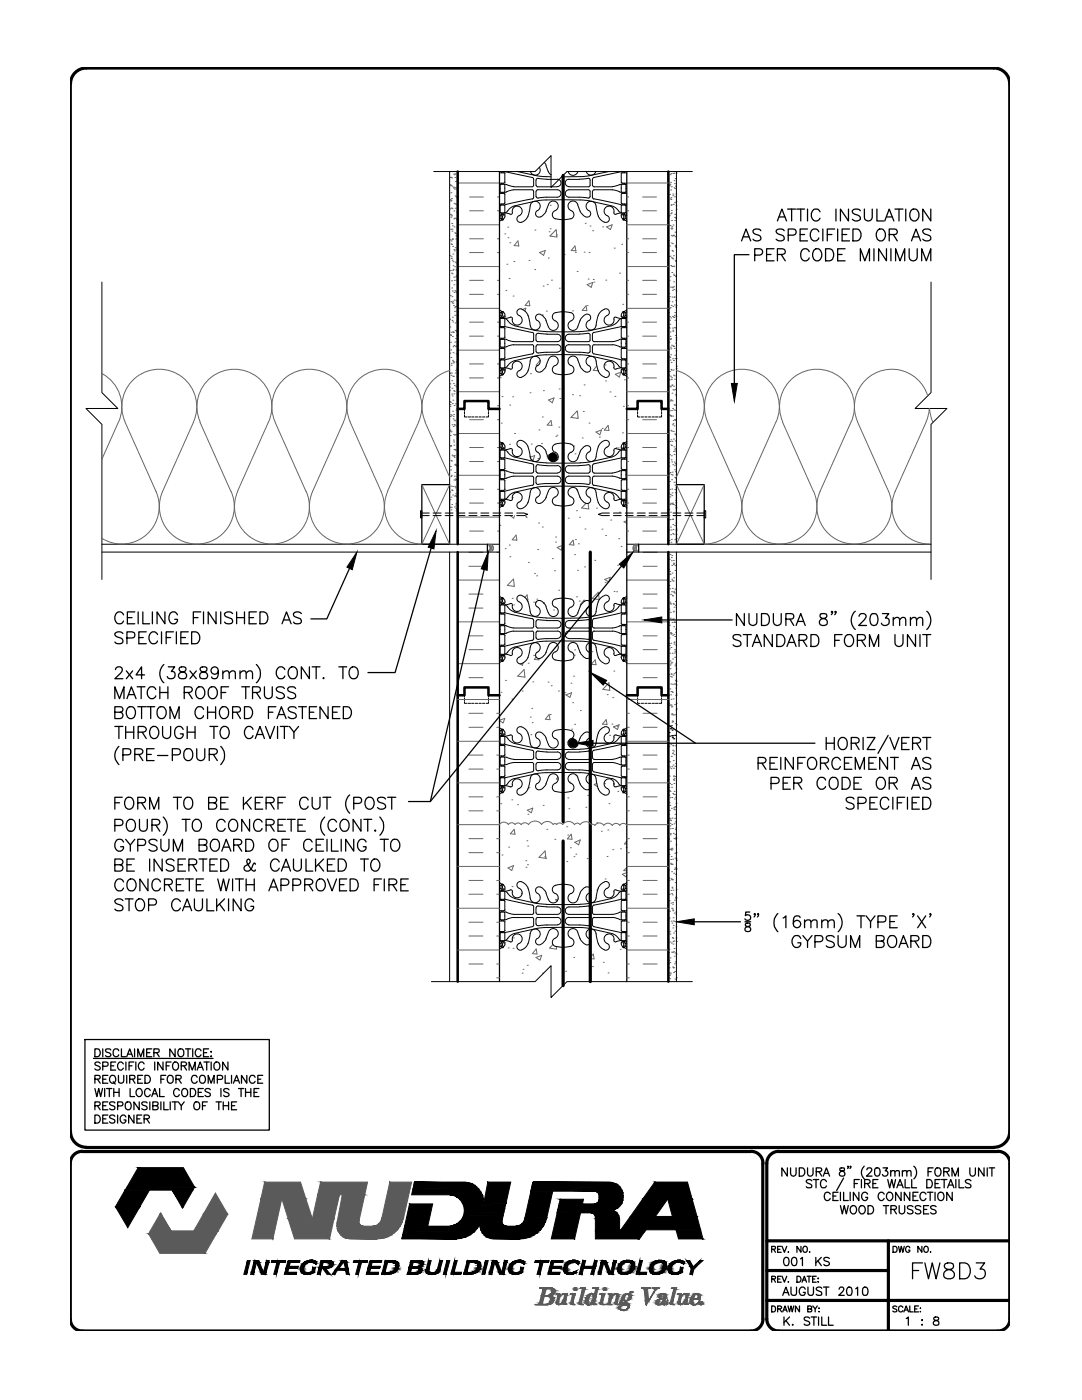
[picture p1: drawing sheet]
<svg xmlns="http://www.w3.org/2000/svg" width="216mm" height="279mm" viewBox="0 0 216 279" stroke-linecap="round" stroke-linejoin="round" font-family="sans-serif">
<!-- layer: LINE9 -->
<g fill="none" stroke="#000" stroke-width=".2">
<path d="M86.5 34.2h20.3l3.2-3.1v6.3l3.1-3.2h25M89.7 34.2v62.5M135 34.2v62.5M20.3 56.3v22l3.2 3.2h-6.3l3.1 3.2v30.9M185.8 56.3v22l-3.2 3.2h6.3l-3.1 3.2v30.9M92.7 82.9v.3h.5M92.7 81.6v.3M92.7 82.2v.5M93.4 83.2h.5M94.1 83.2h.5M94.8 83.2h.5M95.6 83.2h.4"/>
<path d="M96.3 83.2h.4M97.5 82.9v.3h-.5M97.5 81.6v.3M97.5 82.2v.5M127.2 82.9v.3h.5M127.2 81.6v.3M127.2 82.2v.5M127.9 83.2h.5M128.7 83.2h.4M129.4 83.2h.5M130.1 83.2h.5M130.8 83.2h.5"/>
<path d="M132 82.9v.3h-.5M132 81.6v.3M132 82.2v.5M20.3 110.2h79.4M20.3 108.6h79.4M83.9 101.9h.3v1.5h-.3zM84.2 102.9h1.5M84.2 102.4h1.5M86.4 102.9h1.6M86.4 102.4h1.6M88.8 102.9h1.6M88.8 102.4h1.6"/>
<path d="M89.7 110.2v85.7M91.2 102.9h1.6M91.2 102.4h1.6M93.6 102.9h1.6M93.6 102.4h1.6M95.9 102.9h1.7M95.9 102.4h1.7M98.4 102.9h1.5M98.4 102.4h1.5M100.7 102.9h1.6M100.7 102.4h1.6M103.1 102.4h1.5l.7 .2-.7 .3h-1.5"/>
<path d="M121.6 102.4h-1.5l-.7 .2 .7 .3h1.5M122.4 102.9h1.6M122.4 102.4h1.6M124.8 102.9h1.5M124.8 102.4h1.5M125.1 110.2h60.7M125.1 108.6h60.7M127.1 102.9h1.6M127.1 102.4h1.6M129.5 102.9h1.6M129.5 102.4h1.6M131.9 102.9h1.6"/>
<path d="M131.9 102.4h1.6M134.3 102.9h1.6M134.3 102.4h1.6M135 110.2v85.7M136.7 102.9h1.6M136.7 102.4h1.6M139 102.9h1.5M139 102.4h1.5M140.5 101.9h.3v1.5h-.3zM92.7 138.8v.3M92.7 139.3v.5M97.5 138.8v.3"/>
<path d="M97.5 139.3v.5M127.2 138.8v.3M127.2 139.3v.5M132 138.8v.3M132 139.3v.5M92.7 140v.4h.5M93.4 140.4h.5M94.1 140.4h.5M94.8 140.4h.5M95.6 140.4h.4M96.3 140.4h.4M97.5 140v.4h-.5"/>
<path d="M127.2 140v.4h.5M127.9 140.4h.5M128.7 140.4h.4M129.4 140.4h.5M130.1 140.4h.5M130.8 140.4h.5M132 140v.4h-.5M86.1 195.9h20.7l3.2-3.2v6.4l3.1-3.2h25"/>
</g>
<!-- layer: HATCH -->
<g fill="none" stroke="#666" stroke-width=".2">
<path d="M89.8 36.9h.1M89.8 35.4h.1M89.8 39.9h.1M89.9 36.9h.1M89.9 35.4h.1M89.9 37.1h.1M90 38.5h.1M90 40h.1M90.1 39.6h.1M90.1 35.5h.1M90.2 37.2h.1M90.4 37.5h.1"/>
<path d="M90.5 37.4h.1M90.5 34.7h.1M90.6 37.7h.1M90.6 34.9h.1M90.8 35.4h.1M90.8 34.7h.1M90.8 39.1h.1M90.9 36.2h.1M90.9 37.5h.1M90.9 37.7h.1M90.9 39.3h.1M91.1 36.1h.1"/>
<path d="M91.2 39.4h.1M91.3 36.5h8.4M93.7 39.3h2.7M99.2 39.3h.5M125.1 36.5h8.3M125.1 39.3h.3M128.2 39.3h2.8M133.5 36.8h.1M133.6 38.8h.1M133.6 37.1h.1M133.7 34.9h.1M133.7 36.8h.1"/>
<path d="M133.7 39.7h.1M133.8 36.4h.1M133.8 37.9h.1M133.9 39.4h.1M133.9 34.7h.1M133.9 39.8h.1M134 37.3h.1M134.3 34.6h.1M134.3 38.7h.1M134.3 39.1h.1M134.5 34.6h.1M134.5 36.1h.1"/>
<path d="M134.5 37.5h.1M134.6 36.6h.1M134.6 39.3h.1M134.6 37.6h.1M134.7 35.6h.1M134.8 37.2h.1M134.8 38.7h.1M134.9 34.5h.1M89.8 41.7h.1M89.8 51h.1M89.8 47.9h.1M89.8 59h.1"/>
<path d="M89.8 42.8h.1M89.9 54h.1M89.9 40.1h.1M89.9 45.7h.1M90 43.3h.1M90 48.7h.1M90 48.1h.1M90 42.9h.1M90.1 41.5h.1M90.1 51.3h.1M90.1 51.6h.1M90.1 43.1h.1"/>
<path d="M90.1 56h.1M90.1 48.8h.1M90.1 54.5h.1M90.1 44.6h.1M90.1 57.5h.1M90.2 46.1h.1M90.2 41.6h.1M90.2 45.7h.1M90.2 59.2h.1M90.2 51.9h.1M90.2 54.6h.1M90.3 47.7h.1"/>
<path d="M90.3 47.8h.1M90.3 58.1h.1M90.3 45.1h.1M90.3 49.2h.1M90.3 54h.1M90.4 50.7h.1M90.4 52.2h.1M90.4 53h.1M90.4 53.7h.1M90.5 55.3h.1M90.5 43.7h.1M90.6 56.8h.1"/>
<path d="M90.6 49.8h.1M90.6 42.1h.1M90.6 58.4h.1M90.6 45.3h.1M90.6 40.6h.1M90.6 59.9h.1M90.6 56h.1M90.6 50.1h.1M90.7 43.5h.1M90.7 53.2h.1M90.7 58h.1M90.7 46.5h.1"/>
<path d="M90.8 40.7h.1M90.8 41.6h.1M90.8 49.4h.1M90.8 52.3h.1M90.9 46.6h.1M90.9 43.6h.1M90.9 47.7h.1M90.9 55.3h.1M90.9 53.9h.1M90.9 47.1h.1M90.9 58.2h.1M91 49.8h.1"/>
<path d="M91 52.5h.1M91 40.8h.1M91 55.9h.1M91 55h.1M91.1 42.3h.1M91.1 43.8h.1M91.1 58.3h.1M91.2 45.4h.1M91.2 46.9h.1M91.2 44.1h.1M91.2 48.5h.1M91.2 45.6h.1"/>
<path d="M91.3 51.8h.1M91.3 47.3h.1M91.3 52.1h.1M91.3 50h.1M91.3 44.9h8.4M91.3 53.2h8.4M93.7 42.1h2.7M93.7 50.4h2.7M93.7 58.7h2.7M93.7 47.7h2.7M93.7 56h2.7M99.2 42.1h.5"/>
<path d="M99.2 50.4h.5M99.2 58.7h.5M99.2 47.7h.5M99.2 56h.5M100.7 46.7h.1M100.9 58h.1M101.1 52.7h.1M101.3 45.3h.1M101.4 47.4h.1M101.6 55.6h.1M101.7 48.5h.1M102.4 59.1h.1"/>
<path d="M102.5 52.2h.1M103.3 48.1l.2 1-.9-.1zM105.6 52h.1M106.7 53.8h.1M106.7 45.9h.1M107.7 50.4l1.1-.4-.3 1zM108.4 57.1h.1M109.2 56.8h.1M109.4 51.5h.1M109.6 46.3h.1M109.8 41h.1M109.8 45.7h.1"/>
<path d="M110 55.9h.1M111 45.8l.1 1.5-1.4-.2zM111 46.9h.1M111.6 57.5h.1M112.4 56.6h.1M112.6 50.8h.1M114.7 49.1l.2 1-.9-.1zM114.8 50.4h.1M115.2 54.2h.1M116.6 50.3h.1M116.8 44.6h.1M117.2 56.8l1.1-.4-.3 .9z"/>
<path d="M117.4 55.7h.1M117.5 50.4h.1M117.7 45.1h.1M118.3 46h.1M118.4 55.8h.1M118.5 56.3h.1M120.3 45.3h.1M120.9 55.9h.1M121 45.3l1.1-.4-.3 .9zM122.6 49.5h.1M123.6 54.5h.1M124.1 48.8h.1"/>
<path d="M125.1 44.9h8.3M125.1 53.2h8.3M125.1 42.1h.3M125.1 50.4h.3M125.1 58.7h.3M125.1 47.7h.3M125.1 56h.3M128.2 42.1h2.8M128.2 50.4h2.8M128.2 58.7h2.8M128.2 47.7h2.8M128.2 56h2.8"/>
<path d="M133.4 57.1h.1M133.4 43.3h.1M133.4 48h.1M133.4 58.6h.1M133.4 59.6h.1M133.5 51.2h.1M133.5 56h.1M133.6 43h.1M133.6 59.2h.1M133.6 49.1h.1M133.7 45h.1M133.7 51.1h.1"/>
<path d="M133.7 55.2h.1M133.8 57.3h.1M133.8 53h.1M133.8 42.7h.1M133.9 45.5h.1M133.9 41h.1M133.9 40.8h.1M133.9 48.5h.1M134 42.5h.1M134 47h.1M134 42h.1M134 51.4h.1"/>
<path d="M134 44h.1M134 45.7h.1M134 53.2h.1M134 45.2h.1M134 54.4h.1M134.1 45.5h.1M134.1 59.3h.1M134.1 50h.1M134.1 57.3h.1M134.1 47.1h.1M134.1 53.2h.1M134.1 51.5h.1"/>
<path d="M134.2 48.6h.1M134.2 57.9h.1M134.2 50.2h.1M134.2 57.4h.1M134.3 51.7h.1M134.3 44.9h.1M134.3 53.2h.1M134.3 40.8h.1M134.4 54.7h.1M134.4 46.9h.1M134.4 51h.1M134.4 47h.1"/>
<path d="M134.4 56.2h.1M134.4 57.2h.1M134.5 57.8h.1M134.5 53.1h.1M134.5 55h.1M134.5 59.3h.1M134.6 40.5h.1M134.6 43.4h.1M134.6 42.8h.1M134.6 44h.1M134.7 47.2h.1M134.7 46.3h.1"/>
<path d="M134.7 49h.1M134.7 52h.1M134.7 49.2h.1M134.8 55.1h.1M134.8 43.5h.1M134.8 55.2h.1M134.8 59.9h.1M134.8 52.2h.1M134.8 49.4h.1M134.9 40.2h.1M134.9 41h.1M134.9 58.1h.1"/>
<path d="M134.9 41.8h.1M20.4 74.6a7.5 7.5 0 0 1 3.3 9.6l-3.4 7.4M89.7 63.7h.1M89.7 74.6h.1M89.7 77.9h.1M89.7 77.2h.1M89.8 65.3h.1M89.8 70.5h.1M89.8 73.9a7.5 7.5 0 0 0-4.9 10.3M89.8 76.6h.1M89.8 74.5h.1M89.8 66.8h.1"/>
<path d="M89.9 68.3h.1M89.9 69.8h.1M89.9 67h.1M90 71.4h.1M90 60.2h.1M90 72.9h.1M90 66.3h.1M90 74.9h.1M90.1 72.5h.1M90.1 74.5h.1M90.1 76h.1M90.1 78.6h.1"/>
<path d="M90.2 77.5h.1M90.2 64h.1M90.2 60.4h.1M90.2 79h.1M90.3 67.2h.1M90.3 71.9h.1M90.3 63.3h.1M90.3 66.2h.1M90.4 60.1h.1M90.4 64.2h.1M90.4 75.1h.1M90.4 79.9h.1"/>
<path d="M90.4 60.5h.1M90.4 70.4h.1M90.4 69.2h.1M90.4 72.1h.1M90.4 66.3h.1M90.4 66.4h.1M90.5 72.4h.1M90.5 76.5h.1M90.5 61h.1M90.5 75.1h.1M90.5 78h.1M90.6 78.6h.1"/>
<path d="M90.6 68.9h.1M90.6 72.2h.1M90.6 76.9h.1M90.6 78.1h.1M90.7 61.4h.1M90.7 62.1h.1M90.7 62.9h.1M90.7 68.3h.1M90.8 64.5h.1M90.8 74.5h.1M90.8 61.2h.1M90.8 65.9h.1"/>
<path d="M90.9 66h.1M90.9 67.5h.1M90.9 69.2h.1M90.9 73.9h.1M90.9 69.1h.1M91 70.6h.1M91 77.1h.1M91 60h.1M91 61.2h.1M91.1 72.1h.1M91.1 66.2h.1M91.1 64.1h.1"/>
<path d="M91.1 73.6h.1M91.1 62.1h.1M91.1 72.3h.1M91.1 63h.1M91.1 67h.1M91.2 75.2h.1M91.2 68.2h.1M91.2 69.9h.1M91.2 76.7h.1M91.2 74.4h.1M91.2 78.5h.1M91.2 70.9h.1"/>
<path d="M91.2 64.2h.1M91.2 78.2h.1M91.2 72.9h.1M91.3 79.8h.1M91.3 78.9h.1M91.3 75.8h.1M91.3 61.5h8.4M91.3 69.9h8.4M91.3 78.2h8.4M93.7 67.1h2.7M93.7 75.4h2.7M93.7 64.3h2.7"/>
<path d="M93.7 72.6h2.7M99.2 67.1h.5M99.2 75.4h.5M99.2 64.3h.5M99.2 72.6h.5M99.8 75.4h.1M100.2 79.1h.1M100.8 63.3h.1M100.9 73.4l-.2 .6M102.3 79.2h.1M104.2 61.8l.7-.3-.2 .6M105.6 60l.1 1-.9-.1z"/>
<path d="M105.8 78.4h.1M105.8 74.6h.1M107.8 72l-.8 .9h.3M108.2 62.9h.1M108.4 78h.1M109 62.1h.1M109.4 79.8l1.1-.4-.3 1zM111.6 77.6h.1M111.7 79.5h.1M112 62.2h.1M114.2 78.8h.1M114.2 62h.1"/>
<path d="M115.7 79h.1M116.6 76.8h.1M116.9 61l.2 1-.9-.1zM117.2 61h.1M119.1 73.1l-.7 .8h.9M120.7 72.8h.1M120.8 76h.1M121.7 78.2h.1M122.7 79.1h.1M122.8 74.7l1.1-.4-.3 1zM124.3 60.7h.1M124.6 75.8h.1"/>
<path d="M125.1 61.5h8.3M125.1 69.9h8.3M125.1 78.2h8.3M125.1 67.1h.3M125.1 75.4h.3M125.1 64.3h.3M125.1 72.6h.3M128.2 67.1h2.8M128.2 75.4h2.8M128.2 64.3h2.8M128.2 72.6h2.8M133.4 63.5h.1"/>
<path d="M133.4 62.4h.1M133.4 65.3h.1M133.4 74.9h.1M133.5 60.1h.1M133.5 69.7h.1M133.5 68.3h.1M133.5 61.6h.1M133.5 75.8h.1M133.5 71.2h.1M133.6 63.1h.1M133.6 65.5h.1M133.6 63.9h.1"/>
<path d="M133.6 74.2h.1M133.6 77.1h.1M133.7 64.7h.1M133.7 71.4h.1M133.7 66.2h.1M133.7 67.1h.1M133.7 71.9h.1M133.7 67.8h.1M133.7 61.4h.1M133.8 69.3h.1M133.8 67.5h.1M133.8 75.1h.1"/>
<path d="M133.8 79.8h.1M133.8 77.2h.1M133.8 70.8h.1M133.8 63.4h.1M133.9 69.6h.1M133.9 73.7h.1M133.9 72.3h.1M133.9 79.9h.1M133.9 60.9h.1M134 73.9h.1M134 75.8h.1M134 75.4h.1"/>
<path d="M134 68.9h.1M134 76.9h.1M134.1 78.5h.1M134.1 76.8h.1M134.1 80h.1M134.1 60.2h.1M134.2 65.5h.1M134.2 63.1h.1M134.2 71.6h.1M134.3 77.8h.1M134.3 61.2h.1M134.3 65.9h.1"/>
<path d="M134.3 66.1h.1M134.3 69h.1M134.3 69.1h.1M134.3 73.9h.1M134.3 63.3h.1M134.4 72h.1M134.4 74.9h.1M134.4 77.1h.1M134.4 69.2h.1M134.5 63.4h.1M134.5 77.8h.1M134.5 60.9h.1"/>
<path d="M134.5 65.4h.1M134.5 69.5h.1M134.5 62.9h.1M134.5 75h.1M134.6 75.7h.1M134.6 62.4h.1M134.6 71.6h.1M134.6 70.9h.1M134.7 63.9h.1M134.7 77.7h.1M134.7 65.4h.1M134.7 78.8h.1"/>
<path d="M134.8 67h.1M134.8 68.5h.1M134.8 61.3h.1M134.9 70h.1M134.9 67.4h.1M134.9 63.1h.1M134.9 67.9h.1M134.9 71.6h.1M134.9 73.6h.1M134.9 60.9h.1M135 73.9a7.5 7.5 0 0 1 4.9 10.3l-4.9 11M135 73.1h.1"/>
<path d="M185.1 79a7.5 7.5 0 0 0-9.7-4.8 7.5 7.5 0 0 0-4.3 10M32.4 98.1l6.2-13.9a7.5 7.5 0 0 0-6.8-10.5 7.5 7.5 0 0 0-6.8 10.5l6.1 13.9a7.5 7.5 0 0 1-1.9 8.6 7.5 7.5 0 0 1-8.9 .7M39.9 84.2l6.2 13.9a7.5 7.5 0 0 1-6.8 10.5 7.5 7.5 0 0 1-6.8-10.5M39.9 84.2a7.5 7.5 0 0 1 6.9-10.5 7.5 7.5 0 0 1 6.8 10.5l-6.2 13.9M47.4 98.1a7.5 7.5 0 0 0 6.9 10.5 7.5 7.5 0 0 0 6.8-10.5M61.1 98.1l-6.2-13.9a7.5 7.5 0 0 1 6.8-10.5 7.5 7.5 0 0 1 6.8 10.5l-6.1 13.9M77.4 98.1a7.5 7.5 0 0 0 6.8 10.5M83.5 84.2a7.5 7.5 0 0 0-6.8-10.5 7.5 7.5 0 0 0-6.8 10.5l6.1 13.9a7.5 7.5 0 0 1-6.8 10.5 7.5 7.5 0 0 1-6.8-10.5M83.5 84.2l-6.2 13.9M84.2 96.7l5.5 11.9M84.8 84.2l4.9 11M89.7 96.7l-5.5 11.9"/>
<path d="M89.8 98.2h.1M89.8 80.2h.1M89.8 99.7h.1M89.8 80.8h.1M89.8 81.1h.1M89.8 85.8h.1M89.8 86.9h.1M89.8 83.1h.1M89.8 86h.1M89.9 82.8h.1M89.9 93.1h.1M89.9 89.1h.1"/>
<path d="M89.9 80.3h.1M89.9 88.9h.1M89.9 93.8h.1M89.9 89h.1M90 95.1h.1M90 99.2h.1M90 97h.1M90 91.9h.1M90 86.2h.1M90.1 94.9h.1M90.1 82.9h.1M90.1 92h.1"/>
<path d="M90.1 97.8h.1M90.2 84.8h.1M90.2 90.8h.1M90.2 97.9h.1M90.3 80.5h.1M90.3 91h.1M90.3 82.1h.1M90.3 97.1h.1M90.3 98.8h.1M90.4 83.6h.1M90.4 85.1h.1M90.4 83.1h.1"/>
<path d="M90.5 86.7h.1M90.5 87.8h.1M90.5 88.2h.1M90.5 82.7h.1M90.5 91h.1M90.6 89.7h.1M90.6 88.8h.1M90.6 95.8h.1M90.6 84.7h.1M90.6 80.9h.1M90.6 83.8h.1M90.6 91.3h.1"/>
<path d="M90.6 90.9h.1M90.6 95h.1M90.6 99h.1M90.7 92.8h.1M90.7 86.8h.1M90.7 94.3h.1M90.7 97.1h.1M90.7 84.9h.1M90.7 89.7h.1M90.8 95.8h.1M90.8 84h.1M90.8 97.4h.1"/>
<path d="M90.8 92.7h.1M90.8 95.6h.1M90.9 98.9h.1M90.9 80.6h.1M90.9 92.8h.1M90.9 89.9h.1M90.9 86.8h.1M90.9 98.5h.1M91 92.9h.1M91 81.9h.1M91 95.7h.1M91 99.1h.1"/>
<path d="M91.1 85.1h.1M91.1 89.8h.1M91.2 93h.1M91.2 97.8h.1M91.2 84.7h.1M91.3 80.5h.1M91.3 90.8h.1M91.3 86.5h8.4M91.3 94.9h8.4M93.7 83.8h2.7M93.7 92.1h2.7M93.7 89.3h2.7"/>
<path d="M93.7 97.6h2.7M99.2 83.8h.5M99.2 92.1h.5M99.2 81h.5M99.2 89.3h.5M99.2 97.6h.5M100 84.4h.1M101.7 88.7h.1M101.7 80.8h.1M102.2 99.3h.1M102.7 86.5h.1M105.8 91.3l.9-.4-.3 1-.6-.3"/>
<path d="M106 88.6h.1M107.3 91.5h.1M107.5 85.8h.1M108 88.5h.1M108.2 83.2h.1M110 83.9l.1 1-.9-.1zM110.9 87.1h.1M111.1 86.9h.1M111.5 85.2h.1M114.5 89h.1M114.7 90.6h.1M115.1 97.7l.1 .2"/>
<path d="M115.2 82l.2 1.5-1.5-.2zM116.2 87.4h.1M116.4 82.1h.1M117.5 84.4h.1M118.9 86.2l1.1-.4-.3 1zM119.6 87.2h.1M120.2 85.5h.1M121.3 84.9l.2 1-.9-.1zM123 89.4h.1M123.4 89.4h.1M124.2 86.4h.1M124.4 81.1h.1"/>
<path d="M125.1 86.5h8.3M125.1 94.9h8.3M125.1 83.8h.3M125.1 92.1h.3M125.1 81h.3M125.1 89.3h.3M125.1 97.6h.3M128.2 83.8h2.8M128.2 92.1h2.8M128.2 89.3h2.8M128.2 97.6h2.8M133.4 91.5h.1"/>
<path d="M133.4 92.3h.1M133.4 96.9h.1M133.4 98.5h.1M133.5 93h.1M133.5 94.6h.1M133.5 82.8h.1M133.6 96.1h.1M133.6 97.6h.1M133.6 82h.1M133.6 90.7h.1M133.7 99.2h.1M133.7 88.1h.1"/>
<path d="M133.7 94.3h.1M133.7 80h.1M133.7 98.7h.1M133.7 82.9h.1M133.8 85.9h.1M133.9 83h.1M133.9 87.8h.1M133.9 83.1h.1M133.9 88.8h.1M133.9 91.8h.1M134 91h.1M134 94.7h.1"/>
<path d="M134 81.9h.1M134 86h.1M134 95.7h.1M134 88.9h.1M134 92.2h.1M134 98.9h.1M134 97.6h.1M134.1 88.1h.1M134.1 98.4h.1M134.1 94.2h.1M134.1 94.8h.1M134.2 84.8h.1"/>
<path d="M134.2 81.5h.1M134.3 83h.1M134.3 92.7h.1M134.3 84.6h.1M134.3 86.1h.1M134.3 83.9h.1M134.4 87.6h.1M134.4 90.1h.1M134.4 81.8h.1M134.5 89.2h.1M134.5 96.3h.1M134.5 90.7h.1"/>
<path d="M134.5 85h.1M134.5 80.8h.1M134.5 92.2h.1M134.5 89.8h.1M134.6 93.8h.1M134.6 92.9h.1M134.6 83.7h.1M134.6 86.6h.1M134.6 95.3h.1M134.6 97.7h.1M134.6 80.9h.1M134.7 96.8h.1"/>
<path d="M134.7 81.9h.1M134.7 89.6h.1M134.7 88h.1M134.7 92.5h.1M134.8 98.3h.1M134.8 83.9h.1M134.8 94.1h.1M134.8 86.7h.1M134.8 99.9h.1M134.8 90h.1M134.8 86.8h.1M134.8 95.4h.1"/>
<path d="M134.8 96.2h.1M134.8 92.6h.1M134.9 94.7h.1M135 96.7l5.5 11.9M140.5 96.7l-5.5 11.9M141.2 84.2l6.2 13.9a7.5 7.5 0 0 1-6.9 10.5M141.2 84.2a7.5 7.5 0 0 1 6.8-10.5 7.5 7.5 0 0 1 6.9 10.5l-6.3 13.9M156.1 84.2l6.2 13.9a7.5 7.5 0 0 1-6.8 10.5 7.5 7.5 0 0 1-6.8-10.5M169.8 84.2l-6.2 13.9a7.5 7.5 0 0 0 6.9 10.5 7.5 7.5 0 0 0 6.8-10.5l-6.2-13.9M169.8 84.2a7.5 7.5 0 0 0-6.8-10.5 7.5 7.5 0 0 0-6.8 10.5M184.8 84.2l-6.2 13.9a7.5 7.5 0 0 0 6.9 10.5M185.4 81.5l-.2 1.4-.4 1.3"/>
<path d="M185.5 81.5l.2 1.4 .4 1.3M89.8 101.2h.1M90 101.8h.1M90.1 101.2h.1M90.1 100.7h.1M90.7 101.2h.1M90.9 100.4h.1M90.9 100.8h.1M90.9 101.5h.1M91 102h.1M91.1 101.6h.1M91.3 101h.1"/>
<path d="M91.3 115.8h8.4M91.3 103.2h8.4M93.6 118.6h2.8M93.6 110.2h2.8M93.6 113h2.8M93.7 100.4h2.7M93.7 106h2.7M97.3 108.6a.91 .91 0 0 1 0 1.6M97.4 108.6a.91 .91 0 0 1 0 1.6M97.6 108.6a.91 .91 0 0 1 0 1.6M97.9 108.6a.91 .91 0 0 1 0 1.6M98 108.6a.91 .91 0 0 1 0 1.6"/>
<path d="M99.1 110.2h.6M99.2 100.4h.5M99.2 106h.5M99.8 104.8h.1M100.8 109.5h.1M101.6 108.8h.1M101.7 111.1h.1M101.8 102.9l.7 .5 .2-.5M102.2 119.4h.1M102.5 115.6l.1 1.4-1.4-.2zM103 106.8l.1 1-.9-.1zM104.7 119.2l.5-.5 .1 1h-.2"/>
<path d="M104.9 103.1h.1M105 103.2h.1M105.4 112.3h.1M106.7 114.5h.1M107.1 114.9h.1M107.1 119.6h.1M107.3 109.7h.1M107.5 104.4h.1M108.2 105.2h.1M110.2 111.5h.1M110.6 113.9h.1M110.8 108.2h.1"/>
<path d="M110.9 107.2h.1M111.2 109.2l1.1-.4-.3 1zM111.5 117.8h.1M113.4 103.4h.1M114.4 107.8l.1 1-.9-.1zM114.7 110.7h.1M114.8 107.7h.1M115 119.1h.1M115 101.9h.1M115.2 113.8h.1M115.4 108.5h.1M115.6 120h.1"/>
<path d="M115.6 103.2h.1M116.6 113.1h.1M116.7 105.6h.1M116.9 100.5l-.9 .9 1.5 .2-.1-1.1M118.7 111.8h.1M119 101.4h.1M119.4 118.2l.2 1.5-1.4-.2zM120.1 105.6h.1M120.7 115.6l1.1-.4-.3 .9zM120.7 116.2h.1M120.8 106.9h.1M121.8 103.8h.1"/>
<path d="M122.5 118.1h.1M123 118.1h.1M123.2 112.8h.1M123.5 107.5h.1M123.6 102.2h.1M123.9 109.1h.1M125.1 110.2h.5M125.1 115.8h8.3M125.1 109.6v.1M125.1 103.9l-.6 .2 .6 .4M125.1 103.2h8.3M125.1 100.4h.3"/>
<path d="M125.1 106h.3M126.8 108.6a.91 .91 0 0 0 0 1.6M127.1 108.6a.91 .91 0 0 0 0 1.6M127.3 108.6a.91 .91 0 0 0 0 1.6M127.4 108.6a.91 .91 0 0 0 0 1.6M128.2 100.4h2.8M128.2 106h2.8M128.3 118.6h2.8M128.3 110.2h2.8M128.3 113h2.8M133.4 113.6h.1M133.4 105.8h.1"/>
<path d="M133.4 101.7h.1M133.5 102.9h.1M133.5 116.8h.1M133.5 107.9h.1M133.5 111.6h.1M133.6 103.7h.1M133.6 114.5h.1M133.6 114h.1M133.7 117.5h.1M133.7 116.1h.1M133.7 110.6h.1M133.7 114.7h.1"/>
<path d="M133.7 100.7h.1M133.7 103.7h.1M133.8 105.2h.1M133.8 118.6h.1M133.8 102.2h.1M133.8 100.4h.1M133.8 106.7h.1M133.9 108.2h.1M133.9 105.8h.1M134 107.6h.1M134 111.3h.1M134 111.9h.1"/>
<path d="M134 118.1h.1M134 112.8h.1M134 110.9h.1M134 115.6h.1M134.1 114.4h.1M134.1 100.5h.1M134.1 115.9h.1M134.1 118.8h.1M134.2 117.4h.1M134.2 100.4h.1M134.2 103.7h.1M134.2 103.6h.1"/>
<path d="M134.2 106.5h.1M134.2 118.9h.1M134.2 100.7h.1M134.3 104.7h.1M134.3 105.7h.1M134.3 116h.1M134.3 112.6h.1M134.3 112.4h.1M134.4 106.6h.1M134.4 111.9h.1M134.4 100.7h.1M134.4 118h.1"/>
<path d="M134.4 115.3h.1M134.4 118.2h.1M134.5 112.5h.1M134.6 104.9h.1M134.6 118.3h.1M134.6 107.7h.1M134.7 113.9h.1M134.7 112.8h.1M134.7 117.6h.1M134.7 100.9h.1M134.8 104.4h.1M134.8 101.4h.1"/>
<path d="M134.8 100.3h.1M134.9 105.9h.1M134.9 106.7h.1M134.9 101.3h.1M134.9 107.4h.1M134.9 105.6h.1M134.9 102.3h.1M91.3 132.4h8.4M91.3 124.1h8.4M91.3 139.6h8.4M93.6 135.2h2.8M93.6 126.9h2.8"/>
<path d="M93.6 129.7h2.8M93.6 121.4h2.8M100 138.2h.1M100.9 135.8h.1M102.2 139.5h.1M102.5 120.7h.1M104.2 137.9h.1M104.4 132.3l-.2 .5-.4-.3M104.6 133.6l.1 1.6-1.4-.3zM105.4 132.4h.1M106.3 136.1h.1M106.5 130.8h.1"/>
<path d="M106.5 120.2h.1M106.9 120.2h.1M107 131.1l-.4 .5 .9 .1v-.3M108.4 120.3h.1M109.4 136.1h.1M110 136.8h.1M110.5 121.7h.1M111.4 137.9h.1M112.7 138.2h.1M112.9 138.7l1.2-.5-.4 1zM113.9 136.3h.1M114.4 134.9h.1"/>
<path d="M114.6 130.8h.1M114.7 129.7h.1M116.6 120.1v-.4l-.8 .9 .2 .1M117.8 136.5h.1M118.1 130.1h.1M118.8 131.7l.1 1-.9-.1zM119.9 135.5h.1M120.7 136.3h.1M121.2 138.6h.1M121.5 136.3l.2 1.5-1.4-.2zM122.3 139.2h.1M122.5 133.9h.1"/>
<path d="M125.1 132.4h8.3M125.1 124.1h8.3M125.1 139.6h8.3M128.3 135.2h2.8M128.3 126.9h2.8M128.3 129.7h2.8M128.3 121.4h2.8M133.4 124.3h.1M133.4 128.4h.1M133.4 125.8h.1M133.4 134.6h.1M133.5 121.6h.1"/>
<path d="M133.5 127.3h.1M133.6 128.8h.1M133.6 124.8h.1M133.6 129.5h.1M133.6 130.4h.1M133.7 131.9h.1M133.7 120.2h.1M133.7 132.7h.1M133.7 137.5h.1M133.7 133.5h.1M133.7 126.4h.1M133.7 120.4h.1"/>
<path d="M133.7 122.2h.1M133.7 123.4h.1M133.8 135h.1M133.8 132.5h.1M133.8 126.3h.1M133.8 136.5h.1M133.8 128.4h.1M133.8 138.7h.1M133.8 120.6h.1M133.9 138h.1M133.9 134.5h.1M133.9 126.6h.1"/>
<path d="M133.9 129.2h.1M133.9 139.6h.1M133.9 132.2h.1M134 134.5h.1M134 126.4h.1M134 135.1h.1M134 138h.1M134 132.3h.1M134.1 124.2h.1M134.1 130.4h.1M134.1 123.6h.1M134.2 136.6h.1"/>
<path d="M134.2 138.2h.1M134.2 126.8h.1M134.2 131.5h.1M134.3 120.5h.1M134.3 134.7h.1M134.3 122h.1M134.3 139.5h.1M134.4 123.5h.1M134.4 122.1h.1M134.4 125.1h.1M134.4 120.6h.1M134.5 126.6h.1"/>
<path d="M134.5 124.2h.1M134.5 128.3h.1M134.5 128.1h.1M134.5 134.4h.1M134.5 128.6h.1M134.5 121.2h.1M134.5 130.3h.1M134.5 124.1h.1M134.6 129.7h.1M134.6 136.5h.1M134.6 131.2h.1M134.6 127h.1"/>
<path d="M134.7 132.7h.1M134.7 129.9h.1M134.7 134.2h.1M134.7 124.2h.1M134.7 132.9h.1M134.8 135.7h.1M134.8 120h.1M134.8 120.8h.1M134.8 125.5h.1M134.8 135.8h.1M134.8 126.2h.1M134.8 130.1h.1"/>
<path d="M134.8 137.3h.1M134.8 132.4h.1M134.8 128.8h.1M134.8 138.8h.1M134.9 138.8h.1M134.9 133.5h.1M134.9 138.5h.1M134.9 136.7h.1M134.9 136h.1M91.3 156.2h8.4M91.3 147.9h8.4M93.6 153.5h2.8"/>
<path d="M93.6 145.1h2.8M93.6 159h2.8M93.6 150.7h2.8M93.6 142.4h2.8M99.1 153.5h.6M99.1 145.1h.6M99.1 159h.6M99.1 150.7h.6M99.1 142.4h.6M99.7 143.7l1-.3-.3 .9-.7-.5M102.1 159.6h.1M105.6 157.2h.1"/>
<path d="M105.8 143.1h.1M105.9 146.6h.1M106.1 141.4h.1M106.2 144.2h.1M109.6 142.6l.1 1-.9-.1zM109.8 142.6h.1M111.3 155.1l-.3 .4h.4M113.3 159.2h.1M113.7 156.1h.1M114.1 145.5h.1M114.3 140.2h.1M114.7 144.6h.1"/>
<path d="M114.9 154.8h.1M115.8 141.8h.1M117.3 158.7h.1M119.1 156.4l-.6 .2 .7 .4M120.6 156.4h.1M121 143.6l.1 1-.9-.1zM121.6 146.8h.1M122.1 144.5h.1M122.4 145.1l1.1-.5-.3 1zM122.5 156.3l-.1 .1 .1 .1M123.1 144.9h.1M123.3 157.9h.1"/>
<path d="M125.1 156.2h8.3M125.1 147.9h8.3M125.1 153.5h.5M125.1 145.1h.5M125.1 159h.5M125.1 150.7h.5M125.1 142.4h.5M128.3 153.5h2.8M128.3 145.1h2.8M128.3 159h2.8M128.3 150.7h2.8M128.3 142.4h2.8"/>
<path d="M133.4 155.6h.1M133.4 140.5h.1M133.4 140.3h.1M133.4 157.2h.1M133.4 149h.1M133.4 151.9h.1M133.5 158.7h.1M133.5 148.4h.1M133.5 154.9h.1M133.5 140.7h.1M133.6 157.8h.1M133.6 153.1h.1"/>
<path d="M133.6 156.4h.1M133.6 152h.1M133.7 159.2h.1M133.7 157.9h.1M133.7 140.7h.1M133.8 148.6h.1M133.9 153.4h.1M133.9 140.7h.1M133.9 144.8h.1M134 150.9h.1M134 156.6h.1M134 141.1h.1"/>
<path d="M134 157.1h.1M134 142.6h.1M134 153h.1M134 142.4h.1M134.1 159.2h.1M134.1 144.1h.1M134.1 141h.1M134.1 143.9h.1M134.2 150.4h.1M134.2 148.7h.1M134.2 149.7h.1M134.3 150.3h.1"/>
<path d="M134.3 158.4h.1M134.3 142.7h.1M134.3 144h.1M134.3 148.9h.1M134.3 152.7h.1M134.3 151.8h.1M134.3 155.6h.1M134.4 153.3h.1M134.4 155h.1M134.4 149.9h.1M134.4 142.6h.1M134.4 154.8h.1"/>
<path d="M134.4 158.6h.1M134.5 156.4h.1M134.5 155.7h.1M134.5 157.9h.1M134.5 150.6h.1M134.5 155.4h.1M134.5 159.5h.1M134.6 158.6h.1M134.6 140.6h.1M134.7 152.9h.1M134.7 142.6h.1M134.7 148.8h.1"/>
<path d="M134.7 144.4h.1M134.8 155h.1M134.8 159.1h.1M134.8 152.4h.1M134.9 141.7h.1M134.9 140.4h.1M135 141.5h.1M135 144.6h.1M91.3 172.9h8.4M91.3 164.6h8.4M93.6 178.5h2.8M93.6 170.2h2.8"/>
<path d="M93.6 161.8h2.8M93.6 175.7h2.8M93.6 167.4h2.8M99.1 178.5h.6M99.1 170.2h.6M99.1 161.8h.6M99.1 175.7h.6M99.1 167.4h.6M99.6 164.5a1.08 1.08 0 0 1 1.8 0 .82 .82 0 0 1 1.4 0l.6-.3 .6 .4a.93 .93 0 0 1 1.5 0M99.9 160.4h.1M100.2 170.6h.1M101.4 173.2l1.1-.5-.4 1z"/>
<path d="M101.5 169.1h.1M102.2 176.9h.1M102.6 165.5l.2 1-1-.1zM103.3 160.6h.1M104.2 178.2l-.2 .2h.2M104.9 171.8h.1M105 173.1h.1M105.1 167.8h.1M105.2 161.7l1.1-.4-.3 .9zM105.3 172.6h.1M105.3 168.9h.1M105.3 162.5h.1"/>
<path d="M108.1 164.5a1.42 1.42 0 0 1 2.3 0 .45 .45 0 0 1 .7 .1M108.1 164.5a1.59 1.59 0 0 0-2.6 0M108.4 160.7h.1M108.7 171h.1M108.8 169.8l.1 1.5-1.4-.2zM108.9 171.3h.1M109.1 165.5h.1M110.7 167.5h.1M110.8 176.7h.1M111.4 179.4l-.6 .2 .4 .2M113.1 171.9h.1M113.1 165h.1"/>
<path d="M113.3 166.7h.1M113.5 161.4h.1M113.8 169.2h.1M114 166.5l.1 1-.9-.1zM114.5 171h.1M114.6 164.5a1.42 1.42 0 0 0-2.3 .1l-.6-.4-.6 .4M114.7 168.1l1.1-.5-.3 1zM114.9 170.5h.1M115.8 164.6l-.6-.3-.6 .3M116.9 161.1h.1M117.2 171.4h.1M118 164.6a1.33 1.33 0 0 0-2.2 0"/>
<path d="M118 164.6a.49 .49 0 0 1 .7 .2M119.1 177.6h.1M119.1 164.2h.1M120 165.9h.1M120.7 175.4h.1M121.1 170.9h.1M121.3 165.6h.1M121.5 160.4h.1M122.3 169.6h.1M123.8 169.4h.1M124.7 174.9h.1M124.9 169.1h.1"/>
<path d="M125.1 167.9l-.5 .5h.5M125.1 173.1l-.6 .6 .6 .1M125.1 174.1l-.9 .4 .7 .5 .2-.3M125.1 172.9h8.3M125.1 164.6h8.3M125.1 178.5h.5M125.1 170.2h.5M125.1 161.8h.5M125.1 175.7h.5M125.1 167.4h.5M125.1 164.7a.84 .84 0 0 0-1.4 0 .92 .92 0 0 0-1.5 0 1.06 1.06 0 0 0-1.7 0 1.08 1.08 0 0 0-1.8 0M128.3 178.5h2.8"/>
<path d="M128.3 170.2h2.8M128.3 161.8h2.8M128.3 175.7h2.8M128.3 167.4h2.8M133.4 167.5h.1M133.4 162.5h.1M133.4 167.3h.1M133.4 163.4h.1M133.4 173.6h.1M133.5 169.5h.1M133.5 170.5h.1M133.5 175.2h.1"/>
<path d="M133.5 160.2h.1M133.5 175.7h.1M133.5 179.8h.1M133.6 161.7h.1M133.6 178.5h.1M133.7 163.3h.1M133.7 160.7h.1M133.7 164.8h.1M133.7 164.3h.1M133.7 163.6h.1M133.7 166.4h.1M133.7 165.4h.1"/>
<path d="M133.7 166.6h.1M133.8 167.9h.1M133.8 172.3h.1M133.8 169.5h.1M133.8 169.4h.1M133.8 171.5h.1M133.8 163.8h.1M133.9 177.7h.1M133.9 172.5h.1M133.9 170.9h.1M133.9 175.4h.1M134 172.5h.1"/>
<path d="M134 161.3h.1M134 169.7h.1M134 174h.1M134 178.3h.1M134 175.5h.1M134 164.5h.1M134 169.3h.1M134.1 177.1h.1M134.1 163.3h.1M134.1 178.6h.1M134.1 169.4h.1M134.1 172.5h.1"/>
<path d="M134.1 177.2h.1M134.2 165.3h.1M134.2 171.5h.1M134.2 175.6h.1M134.3 177.7h.1M134.3 166.3h.1M134.4 161.2h.1M134.4 174.3h.1M134.4 161.5h.1M134.5 167.3h.1M134.5 164.4h.1M134.5 173.5h.1"/>
<path d="M134.6 179.6h.1M134.6 163.3h.1M134.6 161.6h.1M134.6 161h.1M134.6 170.3h.1M134.7 162.5h.1M134.7 166.5h.1M134.7 171.3h.1M134.7 173.2h.1M134.7 164h.1M134.7 167.5h.1M134.7 176.1h.1"/>
<path d="M134.8 165.6h.1M134.8 174.5h.1M134.8 179.2h.1M134.8 179.1h.1M134.8 167.1h.1M134.8 165.3h.1M134.8 173.3h.1M134.8 161.1h.1M134.9 168.6h.1M134.9 167.3h.1M134.9 171.4h.1M134.9 160.3h.1"/>
<path d="M134.9 170.2h.1M134.9 177.6h.1M134.9 179.2h.1M135 171.7h.1M135 173.4h.1M91.3 189.6h8.4M91.3 181.3h8.4M93.6 186.8h2.8M93.6 192.4h2.8M93.6 184.1h2.8M99.1 195.1h.6M99.1 186.8h.6"/>
<path d="M99.1 192.4h.6M99.1 184.1h.6M101.4 189.2h.1M102.4 189.3h.1M102.4 187.2h.1M104.2 194.2h.1M104.4 193.4h.1M105.2 192.6h.1M106.9 191.1l1.2-.4-.3 .9zM107 189.4l.2 1-1-.1zM108.3 194.2h.1M110.3 188.5l-.6 .7 1.4 .2-.1-.5"/>
<path d="M112.2 193.7h.1M112.3 193.1h.1M112.9 193.8h.1M114.5 191.1h.1M118.2 192.9h.1M118.4 190.4l.1 1-.9-.1zM120.4 192.1h.1M121.1 186.5h.1M121.3 194.2h.1M123.8 189.5h.1M125.1 189.6h8.3M125.1 181.3h8.3"/>
<path d="M125.1 195.1h.5M125.1 186.8h.5M125.1 192.4h.5M125.1 184.1h.5M128.3 186.8h2.8M128.3 192.4h2.8M128.3 184.1h2.8M133.4 190.1h.1M133.4 194.2h.1M133.4 183.6h.1M133.4 192.3h.1M133.4 195.2h.1"/>
<path d="M133.5 191.6h.1M133.5 189.4h.1M133.5 193.2h.1M133.6 194.7h.1M133.6 186h.1M133.6 183.2h.1M133.6 181.8h.1M133.6 195.3h.1M133.7 188h.1M133.7 192.1h.1M133.7 186.4h.1M133.7 191.2h.1"/>
<path d="M133.7 194.2h.1M133.7 194.4h.1M133.9 180.2h.1M133.9 183.8h.1M134 188.2h.1M134 190h.1M134 181.3h.1M134.1 184.2h.1M134.1 187.1h.1M134.2 181.4h.1M134.2 180.1h.1M134.2 180.5h.1"/>
<path d="M134.2 190.1h.1M134.2 193h.1M134.3 181.6h.1M134.3 181.8h.1M134.3 185.2h.1M134.3 187.3h.1M134.3 183.2h.1M134.3 187.9h.1M134.3 188.4h.1M134.3 184.7h.1M134.3 183.8h.1M134.3 193.2h.1"/>
<path d="M134.4 186.2h.1M134.4 189.9h.1M134.4 194.1h.1M134.4 193.1h.1M134.5 187.8h.1M134.5 189.3h.1M134.5 182.2h.1M134.5 190.8h.1M134.6 192.3h.1M134.6 193.9h.1M134.6 190.2h.1M134.7 195.4h.1"/>
<path d="M134.7 185.8h.1M134.7 192h.1M134.8 182.4h.1M134.8 182h.1M134.9 187.2h.1M134.9 184.9h.1M134.9 190.4h.1M135 195.1h.1M135 187.9h.1"/>
</g>
<!-- layer: line25 -->
<path d="M99.7 34.2v161.7M125.1 34.2v161.7" fill="none" stroke="#000" stroke-width=".25"/>
<!-- layer: TEXT -->
<g fill="none" stroke="#000" stroke-width=".25">
<path d="M148 48.1l.9-2.4 .9 2.4M148.3 47.3h1.2M149.5 50.8h-3v25.7M150.6 50.9h1a.64 .64 0 0 0 .6-.6 .64 .64 0 0 0-.6-.7h-1v2.5M151.8 46a.88 .88 0 0 0-.8-.3 .88 .88 0 0 0-.7 .6l.2 .3 .9 .3a.58 .58 0 0 1 .4 .5 .58 .58 0 0 1-.2 .5 1.05 1.05 0 0 1-1.3-.2M153 50.8h.9M154.4 49.6h-1.4v2.5h1.4M155.1 44.1l.9-2.4 .9 2.4M155.1 50.8l1.4-.1a.56 .56 0 0 0 0-.9l-1.4-.2v2.5M155.5 43.3h1.1M155.9 50.8l.8 1.3M156.5 46a.92 .92 0 0 0-1.6 .3 1.24 1.24 0 0 0 1.1 .6 .58 .58 0 0 1 .5 .5 .58 .58 0 0 1-.2 .5 1.13 1.13 0 0 1-1.4-.2"/>
<path d="M157.2 41.7h1.5M157.3 46.9h1a.62 .62 0 0 0 .6-.6 .62 .62 0 0 0-.6-.6h-1v2.4M158 41.7v2.4M159 41.7h1.5M159.7 46.8h.8M159.8 41.7v2.4M161.1 45.7h-1.4v2.4h1.4M161.1 41.7v2.4M161.5 50.2a.87 .87 0 0 0-1-.6 .87 .87 0 0 0-.7 1 1.03 1.03 0 0 0 .2 1.1 1.03 1.03 0 0 0 1.1 .2l.4-.4M162.4 50a.89 .89 0 0 1 1-.3 .89 .89 0 0 1 .6 .9 1.04 1.04 0 0 1-.3 1.1 1.04 1.04 0 0 1-1.1 .2 1.51 1.51 0 0 1-.2-1.9zM163.4 46.3a.87 .87 0 0 0-1-.6 .87 .87 0 0 0-.7 .9 1.03 1.03 0 0 0 .2 1.1 1.03 1.03 0 0 0 1.1 .2l.4-.4M163.6 42.3a.9 .9 0 0 0-1-.6 .9 .9 0 0 0-.7 .9 1.06 1.06 0 0 0 .2 1.2 1.06 1.06 0 0 0 1.2 .2l.3-.5"/>
<path d="M164.2 45.7v2.4M164.7 49.6h.8a1.29 1.29 0 0 1 .9 1.2 1.29 1.29 0 0 1-.9 1.3h-.8zM165.1 46.8h.9M166.6 45.7h-1.5v2.4M166.8 41.7v2.4M167.1 45.7v2.4M167.1 50.8h.9M168 46.8h1M168.6 49.6h-1.5v2.5h1.5M169.3 41.7v2.4l-1.6-2.4v2.4M169.5 45.7h-1.5v2.4h1.5M170.2 45.7h.8a1.26 1.26 0 0 1 .8 1.2 1.26 1.26 0 0 1-.8 1.2h-.8z"/>
<path d="M171.7 42.1a.92 .92 0 0 0-1.6 .2 1.24 1.24 0 0 0 1.1 .7 .58 .58 0 0 1 .2 1 1.08 1.08 0 0 1-1.3-.2M171.7 52.1v-2.5l.9 2.5 .9-2.5v2.5M172.5 41.7v1.7a.79 .79 0 0 0 .8 .7 .79 .79 0 0 0 .7-.7v-1.7M174.4 49.6v2.5M175 41.7v2.4h1.3M175.1 46a.89 .89 0 0 1 1-.3 .89 .89 0 0 1 .6 .9 1.04 1.04 0 0 1-.3 1.1 1.04 1.04 0 0 1-1.1 .2 1.47 1.47 0 0 1-.2-1.9zM176.5 44.1l.9-2.4 1 2.4M176.9 49.6v2.5l-1.6-2.5v2.5M176.9 43.3h1.1M177.4 46.8h1.1a.59 .59 0 0 0 .5-.7l-.2-.3-1.4-.1v2.4M177.8 49.6v2.5M178.2 46.8l.8 1.3"/>
<path d="M178.6 41.7h1.6M178.7 52.1v-2.5l.9 2.5 .9-2.5v2.5M179.4 41.7v2.4M180.7 41.7v2.4M181.4 49.6v1.7a.81 .81 0 0 0 .8 .8 .81 .81 0 0 0 .8-.8v-1.7M181.8 42.1a.89 .89 0 0 1 1-.4 .89 .89 0 0 1 .6 .9 1.04 1.04 0 0 1-.3 1.1 1.04 1.04 0 0 1-1.1 .3 1.44 1.44 0 0 1-.2-1.9zM181.9 48.1l.9-2.4 .9 2.4M182.2 47.3h1.2M183.9 52.1v-2.5l.9 2.5 .9-2.5v2.5M185.7 41.7v2.4l-1.6-2.4v2.4M185.7 46a.92 .92 0 0 0-1.6 .3 1.24 1.24 0 0 0 1.2 .6 .58 .58 0 0 1 .4 .5 .58 .58 0 0 1-.2 .5 1.13 1.13 0 0 1-1.4-.2M84.2 96.7h5.5v11.9h-5.5z"/>
<path d="M135 96.7h5.5v11.9h-5.5zM69.7 113.4l-4.5 10.1h-3.2M86 109.4l-7.2 24.8h-5.4M96.6 113.7l-10.7 46.3h-4.4M97.3 108.6v1.6M124 113l-38.1 47M127.4 108.6v1.6M22.9 139.4v-2.3l.9 2.3 .9-2.3v2.3M23 133.6l.2-.3 .3-.2h.5a.58 .58 0 0 1 .3 .9l-1.4 1.5h1.6M24.5 126.4a.92 .92 0 0 0-1.6 .2 1.24 1.24 0 0 0 1.2 .7 .58 .58 0 0 1 .4 .6 .58 .58 0 0 1-.5 .6l-.8-.1-.3-.3M24.7 122.7a.89 .89 0 0 0-1.1-.6 .89 .89 0 0 0-.7 .9 1.08 1.08 0 0 0 .3 1.2 1.08 1.08 0 0 0 1.1 .2l.4-.5M25.2 133.9l1.3 1.6"/>
<path d="M25.3 139.4l.9-2.3 .9 2.3M25.3 127.3l1.4-.1a.65 .65 0 0 0 .2-.6 .65 .65 0 0 0-.6-.5h-1v2.4M25.4 123.3h.9M25.7 138.6h1.1M26.5 133.9l-1.3 1.6M26.9 122.1h-1.5v2.4h1.5M27.4 137.1h1.5M27.6 122.1v2.4M27.7 127.2h.9M28.2 137.1v2.3M28.5 122.1v2.4h1.4M28.8 134.7h-1.7l1.2-1.6v2.4"/>
<path d="M29.2 126.1h-1.5v2.4h1.5M30.4 122.1v2.4M31.1 137.6a.87 .87 0 0 0-1-.5 .87 .87 0 0 0-.7 .9 1.04 1.04 0 0 0 .2 1.1 1.04 1.04 0 0 0 1.1 .2l.4-.4M31.4 126.6a.87 .87 0 0 0-1-.5 .87 .87 0 0 0-.7 .9 1.08 1.08 0 0 0 .3 1.1 1.08 1.08 0 0 0 1.1 .3l.3-.5M31.9 137.1v2.3M31.9 138.2h1.6M32.2 126.1v2.4M32.7 132.6a2.44 2.44 0 0 0 0 3.7M32.9 122.1v2.4l-1.6-2.4v2.4M33.2 127.2h.9M33.5 137.1v2.3M33.6 133.1h1.3l-.7 .9a.75 .75 0 0 1 .8 .9 .75 .75 0 0 1-1.1 .6l-.3-.1-.2-.4"/>
<path d="M34.6 126.1h-1.4v2.4M35.2 126.1v2.4M35.4 122.7a.87 .87 0 0 0-1-.6 .87 .87 0 0 0-.7 .9 1.04 1.04 0 0 0 .2 1.2 1.04 1.04 0 0 0 1.2 .2l.3-.5v-.3h-.5M35.9 133.2a.49 .49 0 0 0 .2 .8 .86 .86 0 0 1 .9 .3 .86 .86 0 0 1 0 1.1 1.08 1.08 0 0 1-1.4-.4 .93 .93 0 0 1 1.2-1 .53 .53 0 0 0 .2-.8l-.3-.1zM36.1 127.2h.9M36.8 138.2h1a.64 .64 0 0 0 .6-.7l-.3-.4h-1.3v2.3M37.6 126.1h-1.5v2.4h1.5M37.6 138.2l.8 1.2M37.9 133.9l1.3 1.6M38.2 126.1h.8a1.26 1.26 0 0 1 .9 1.2 1.26 1.26 0 0 1-.9 1.2h-.8zM38.6 123.3h.9M39.2 133.9l-1.3 1.6"/>
<path d="M39.5 137.1a1.15 1.15 0 0 1 1.3 .6 1.15 1.15 0 0 1-.2 1.4l-.2 .2a.91 .91 0 0 1-1.4-.8 1.55 1.55 0 0 1 .5-1.4zM40.1 133.2a.49 .49 0 0 0 .2 .8 .86 .86 0 0 1 .9 .3 .86 .86 0 0 1 0 1.1 1.01 1.01 0 0 1-1.4-.4 .73 .73 0 0 1 .7-.9l.5-.1a.53 .53 0 0 0 .2-.8l-.3-.1zM40.1 122.1h-1.5v2.4M40.6 122.1v2.4M42 137.1a1.16 1.16 0 0 1 1.3 .6 1.16 1.16 0 0 1-.2 1.4l-.2 .2a.89 .89 0 0 1-1.4-.8 1.42 1.42 0 0 1 .5-1.4zM43.1 122.1v2.4l-1.6-2.4v2.4M43.6 133.9a.74 .74 0 0 1-1 .6 .74 .74 0 0 1-.3-1.1 .74 .74 0 0 1 1.1 0 2.15 2.15 0 0 1-.2 2 .74 .74 0 0 1-1-.3M44 122.1v2.4M44.1 138.2h1M44.5 134.4l.6-.5 .5 .1 .1 1.5M44.5 133.9v1.6M45.6 137.1h-1.5v2.3"/>
<path d="M45.7 134.4l.6-.5 .6 .1 .1 1.5M46.4 122.5a1.06 1.06 0 0 0-1.6 0 .61 .61 0 0 0 .5 .6l.6 .3a.58 .58 0 0 1 .5 .4 .58 .58 0 0 1-.2 .6 1.22 1.22 0 0 1-1.4-.3M47.2 123.3h1.6M47.2 122.1v2.4M47.9 134.4l.5-.5 .6 .1 .1 1.5M47.9 133.9v1.6M48.2 137.1h1.6M48.8 122.1v2.4M49 137.1v2.3M49.1 134.4l.6-.5 .6 .1 .1 1.5M49.7 123.3h.9M50.4 138.2l1.3-.1a.59 .59 0 0 0 0-1h-1.3v2.3"/>
<path d="M51.2 132.6a2.44 2.44 0 0 1 0 3.7M51.2 122.1h-1.5v2.4h1.5M51.2 138.2l.8 1.2M51.9 122.1a1.29 1.29 0 0 1 1.5 .7 1.29 1.29 0 0 1-.4 1.6l-1.1 .1zM52.8 137.1v1.7a.79 .79 0 0 0 .7 .6 .79 .79 0 0 0 .8-.6v-1.7M56.3 124.5l.9-2.4 .9 2.4M56.6 123.7h1.2M56.7 137.4a.92 .92 0 0 0-1.6 .2 1.24 1.24 0 0 0 1.2 .7 .58 .58 0 0 1 .2 1 1.08 1.08 0 0 1-1.4-.2M56.8 133.6a.88 .88 0 0 0-1-.5 .88 .88 0 0 0-.7 .9 1.07 1.07 0 0 0 .3 1.1 1.07 1.07 0 0 0 1.1 .3l.3-.5M57.8 133.4a.87 .87 0 0 1 1-.3 .87 .87 0 0 1 .5 .9 1.04 1.04 0 0 1-.2 1.1 1.04 1.04 0 0 1-1.1 .3 1.45 1.45 0 0 1-.2-2zM59 137.4a.88 .88 0 0 0-.9-.4 .88 .88 0 0 0-.7 .6l.2 .4 1 .3a.58 .58 0 0 1 .2 1 1.05 1.05 0 0 1-1.4-.2M60.1 122.5a.87 .87 0 0 0-.8-.4 .87 .87 0 0 0-.7 .6l.2 .3 .9 .4a.58 .58 0 0 1 .4 .4 .58 .58 0 0 1-.2 .6 1.13 1.13 0 0 1-1.3-.3"/>
<path d="M61.7 133.1v2.4l-1.6-2.4v2.4M62.3 133.1h1.6M63.1 133.1v2.4M64.4 135.4l.2-.2 .1 .2zM67.6 133.1h1.6M68.4 133.1v2.4M69.9 133.4a.89 .89 0 0 1 1-.3 .89 .89 0 0 1 .6 .9 1.04 1.04 0 0 1-.3 1.1 1.04 1.04 0 0 1-1.1 .3 1.51 1.51 0 0 1-.2-2zM120.7 136.3l18.1 12M132.1 123.7h14M147.8 127a.88 .88 0 0 0-.8-.4 .88 .88 0 0 0-.7 .6l.2 .3 .9 .4a.58 .58 0 0 1 .2 1 1.05 1.05 0 0 1-1.3-.2M148.3 126.6h1.6M148.5 122.5v2.3l-1.5-2.3v2.3"/>
<path d="M149.1 126.6v2.4M149.5 122.5v1.6a.79 .79 0 0 0 .7 .7 .79 .79 0 0 0 .8-.7v-1.6M150.1 129l.9-2.4 .9 2.4M150.5 128.2h1.1M151.9 122.5h.8a1.25 1.25 0 0 1 .6 2l-.6 .3h-.8zM154.1 126.6v2.4l-1.6-2.4v2.4M154.3 122.5v1.6a.79 .79 0 0 0 .8 .7 .79 .79 0 0 0 .8-.7v-1.6M155 126.6h.8a1.26 1.26 0 0 1 .8 1.2 1.26 1.26 0 0 1-.8 1.2h-.8zM156.8 123.6l1.4-.1a.59 .59 0 0 0 0-1h-1.4v2.3M157 129l1-2.4 .8 2.4M157.4 128.2h1.1M157.6 123.6l.8 1.2"/>
<path d="M158.8 124.8l1-2.3 .9 2.3M159.2 124h1.1M159.4 127.8h1.1a.65 .65 0 0 0 .5-.7l-.2-.4-1.4-.1v2.4M160.2 127.8l.8 1.2M161.8 126.6h.8a1.28 1.28 0 0 1 .8 1.2 1.28 1.28 0 0 1-.8 1.2h-.8zM163.7 122.5a.51 .51 0 0 0 .3 .8 .96 .96 0 0 1 1.1 1.1 .81 .81 0 0 1-1 .5 .81 .81 0 0 1-.6-.9 1.05 1.05 0 0 1 1.1-.7l.3-.1 .1-.4a.97 .97 0 0 0-1.3-.3zM166.1 122.1h-.2l.1-.1 .1 .1-.2 .6M166.6 127.8h.9M166.8 122.1h-.2l.1-.1 .1 .1-.2 .6M168 126.6h-1.4v2.4M168.7 127a.89 .89 0 0 1 1-.3 .89 .89 0 0 1 .6 .8 1.04 1.04 0 0 1-.2 1.2 1.04 1.04 0 0 1-1.1 .2 1.44 1.44 0 0 1-.3-1.9zM170.7 122a2.44 2.44 0 0 0 0 3.6"/>
<path d="M171.1 127.8h1a.65 .65 0 0 0 .6-.7l-.2-.4-1.4-.1v2.4M171.4 123l.1-.3a.81 .81 0 0 1 1.1-.2 .52 .52 0 0 1 .1 .8l-1.4 1.5h1.6M171.9 127.8l.8 1.2M173.5 129v-2.4l.9 2.4 .9-2.4v2.4M173.9 122.5a.83 .83 0 0 1 1.2 .4 1.91 1.91 0 0 1-.2 1.8 .75 .75 0 0 1-1.2-.3 1.94 1.94 0 0 1 .2-1.9zM176.1 122.5h1.2l-.6 .8a.77 .77 0 0 1 .8 .9 .77 .77 0 0 1-1.1 .6l-.3-.1-.2-.3M178.2 123.7l.6-.5 .6 .1 .1 1.5M178.2 123.2v1.6M178.6 126.6v1.7a.81 .81 0 0 0 .8 .7 .81 .81 0 0 0 .8-.7v-1.7M179.5 123.7l.6-.5 .5 .1 .1 1.5M181.7 123.7l.5-.5 .6 .1 .1 1.5M181.7 123.2v1.6"/>
<path d="M182.7 126.6v2.4l-1.6-2.4v2.4M182.9 123.7l.5-.5 .6 .1 .1 1.5M183.6 126.6v2.4M184.1 126.6h1.6M184.9 122a2.44 2.44 0 0 1 0 3.6M184.9 126.6v2.4M22.9 142.1h1.1a.59 .59 0 0 0 .5-.6l-.2-.4-1.4-.1v2.4h1.1a.64 .64 0 0 0 .5-.6 .64 .64 0 0 0-.5-.7M22.9 145h1.6M23.7 149a2.44 2.44 0 0 0 0 3.6M23.7 145v2.4M24.4 159.1h-1.5v2.4M24.5 150.7l1.4-.1a.71 .71 0 0 0 0-1.1l-1.4-.1v2.4"/>
<path d="M25.1 159.5a.89 .89 0 0 1 1-.4 .89 .89 0 0 1 .6 .9 1.03 1.03 0 0 1-.2 1.1 1.03 1.03 0 0 1-1.2 .3 1.47 1.47 0 0 1-.2-1.9zM25.1 145v2.4M25.1 146.1h1.6M25.4 141.4a.89 .89 0 0 1 1-.3 .89 .89 0 0 1 .6 .8 1.03 1.03 0 0 1-.2 1.2 1.03 1.03 0 0 1-1.1 .2 1.47 1.47 0 0 1-.3-1.9zM26.7 145v2.4M26.9 150.6h1a.65 .65 0 0 0 .6-.8l-.2-.3-1.4-.1v2.4M27.5 141h1.6M27.6 146.1l1.3-.1a.51 .51 0 0 0 0-.9l-1.3-.1v2.4M27.7 150.6l.8 1.2M28.3 141v2.4M28.4 146.1l.8 1.3M29.3 141h1.6"/>
<path d="M29.3 150.6h.9M30.1 145.3a.89 .89 0 0 1 1-.3 .89 .89 0 0 1 .6 .9 1.04 1.04 0 0 1-.3 1.1 1.04 1.04 0 0 1-1.1 .3 1.51 1.51 0 0 1-.2-2zM30.1 141v2.4M30.7 149.4h-1.4v2.4h1.4M31.4 150.8h2.1M31.8 141.1a1.16 1.16 0 0 1 1.3 .5 1.16 1.16 0 0 1-.2 1.5 .87 .87 0 0 1-1 .3 .87 .87 0 0 1-.6-.9 1.39 1.39 0 0 1 .5-1.4zM32.4 145v1.7a.81 .81 0 0 0 .8 .7 .81 .81 0 0 0 .9-.7v-1.7M33.9 143.4v-2.4l1 2.4 .8-2.4v2.4M34.4 150.7l1.3-.1 .3-.4v-.4l-.3-.3-1.3-.1v2.4M34.6 159.1h1.6M35.4 159.1v2.4M36.5 145.6a.87 .87 0 0 0-1-.6 .87 .87 0 0 0-.6 .9 1.03 1.03 0 0 0 .2 1.2 1.03 1.03 0 0 0 1.1 .2l.3-.5v-.3h-.5"/>
<path d="M37.1 149.5a.89 .89 0 0 1 1.4 .8 1.08 1.08 0 0 1-1.1 1.5 1.42 1.42 0 0 1-.3-2.3zM37.1 159.2a1.11 1.11 0 0 1 1.3 .4 1.11 1.11 0 0 1 0 1.3 .87 .87 0 0 1-1 .6 .87 .87 0 0 1-.7-.9 1.39 1.39 0 0 1 .4-1.4zM37.4 146.1h1.5M37.4 145v2.4M38.9 145v2.4M39.3 149.4v1.7a.81 .81 0 0 0 .8 .7 .81 .81 0 0 0 .8-.7v-1.7M40.6 141.6a.87 .87 0 0 0-1-.6 .87 .87 0 0 0-.7 .9 1.04 1.04 0 0 0 .3 1.2 1.04 1.04 0 0 0 1.1 .2l.3-.5M41.4 141v2.4M41.4 142.1h1.6M41.8 150.6h1a.65 .65 0 0 0 .6-.8l-.3-.3-1.3-.1v2.4M41.9 145h1.5M42.6 150.6l.8 1.2"/>
<path d="M42.7 145v2.4M43 141v2.4M44 149a2.53 2.53 0 0 1 0 3.6M44.1 145.3a.89 .89 0 0 1 1.1-.3 .89 .89 0 0 1 .5 .9 1.03 1.03 0 0 1-.2 1.2 1.03 1.03 0 0 1-1.1 .2 1.51 1.51 0 0 1-.3-2zM44.3 141.1a1.11 1.11 0 0 1 1.2 .4 1.11 1.11 0 0 1 0 1.3 .89 .89 0 0 1-1 .6 .89 .89 0 0 1-.7-.9 1.53 1.53 0 0 1 .5-1.4zM45.5 159.1h-1.5v2.4h1.5M46.4 142.1h1.4a.59 .59 0 0 0 0-1l-1.4-.1v2.4M47.2 142.1l.8 1.3M48.6 159.1v2.4M48.8 141h.8a1.26 1.26 0 0 1 .8 1.2 1.26 1.26 0 0 1-.8 1.2h-.8zM50.1 159.1l-1.5 1.6M50.5 145.6a.87 .87 0 0 0-1-.6 .87 .87 0 0 0-.7 .9 1.04 1.04 0 0 0 .2 1.1 1.04 1.04 0 0 0 1.1 .3l.4-.5"/>
<path d="M50.9 147.4l1-2.4 .9 2.4M51.3 146.6h1.1M52.4 159.1h-1.5v2.4h1.5M53 145l.9 2.4 .9-2.4M53.6 142.1h.9M55 141h-1.4v2.4M55.3 143.4l.8-2.4 1 2.4M55.4 145v2.4M55.6 142.6h1.1M55.9 145h1.6M56.7 145v2.4M57 159.1h-1.5v2.4"/>
<path d="M57.8 145l.8 1.1v1.3M59.1 141.4a.92 .92 0 0 0-1.6 .2 1.24 1.24 0 0 0 1.1 .7 .58 .58 0 0 1 .5 .4 .58 .58 0 0 1-.2 .6 1.13 1.13 0 0 1-1.4-.2M59.6 141h1.5M59.6 145l-1 1.1M60.3 141v2.4M61.5 159.7a.87 .87 0 0 0-1-.6 .87 .87 0 0 0-.7 .9 1.03 1.03 0 0 0 .2 1.1 1.03 1.03 0 0 0 1.1 .3l.4-.5M61.7 142.1h.9M62.3 159.1v1.7a.79 .79 0 0 0 .8 .7 .79 .79 0 0 0 .8-.7v-1.7M63.2 141h-1.5v2.4h1.5M64.4 159.1h1.6M65.2 159.1v2.4M65.5 141v2.4l-1.6-2.4v2.4"/>
<path d="M66.4 142.1h.9M67.8 141h-1.4v2.4h1.4M68.5 141h.8a1.26 1.26 0 0 1 .9 1.2 1.26 1.26 0 0 1-.9 1.2h-.8zM69.8 158.7a2.44 2.44 0 0 0 0 3.6M73 159.5a.89 .89 0 0 1 1-.4 .89 .89 0 0 1 .6 .9 1.03 1.03 0 0 1-.2 1.1 1.03 1.03 0 0 1-1.1 .3 1.47 1.47 0 0 1-.3-1.9zM76.9 159.5a.91 .91 0 0 0-1.6 .2l.5 .4a1.24 1.24 0 0 1 1.1 .7v.3a1.08 1.08 0 0 1-1.6 0M77.4 159.1h1.6M78.2 159.1v2.4M118.3 148.3h44.3M133.5 146.2h.1M133.6 146.9h.1M133.8 145.4h.1"/>
<path d="M133.9 144.8h.1M134 146.8h.1M134.1 145.7h.1M134.2 147.2h.1M134.2 146.8h.1M134.4 147.4h.1M134.6 146.8h.1M151.3 152.3h1a.65 .65 0 0 0 .5-.7l-.2-.3-.3-.1h-1v2.3M152 152.3l.8 1.2M153.6 152.3h.9M153.9 156.4h1a.61 .61 0 0 0 .6-.6 .61 .61 0 0 0-.6-.7h-1v2.4M155.1 151.2h-1.5v2.3h1.5"/>
<path d="M155.8 151.2v2.3M156.3 156.3h.9M157.7 155.1h-1.4v2.4h1.4M158.3 151.2v2.3l-1.6-2.3v2.3M158.4 156.3h1a.65 .65 0 0 0 .6-.7l-.2-.4-1.4-.1v2.4M159.2 152.3h.9M159.2 156.3l.8 1.2M160.7 151.2h-1.5v2.3M161.6 151.3a1.13 1.13 0 0 1 1.3 .5 1.13 1.13 0 0 1-.2 1.4 .87 .87 0 0 1-1 .3 .87 .87 0 0 1-.6-.9 1.29 1.29 0 0 1 .5-1.3zM163.7 152.3h1a.64 .64 0 0 0 .6-.7l-.1-.2-.5-.2h-1v2.3M164.5 152.3l.8 1.2M164.7 155.7a.87 .87 0 0 0-1-.6 .87 .87 0 0 0-.7 .9 1.04 1.04 0 0 0 .3 1.1 1.04 1.04 0 0 0 1.1 .3l.3-.4"/>
<path d="M164.9 147.2v2.4M164.9 148.3h1.6M165.9 155.2a.89 .89 0 0 1 1.3 .8 1.08 1.08 0 0 1-1.1 1.5 1.42 1.42 0 0 1-.2-2.3zM166.5 147.2v2.4M167.5 147.5l.2-.2a.89 .89 0 0 1 1.4 .8 1.03 1.03 0 0 1-.3 1.2 1.03 1.03 0 0 1-1.1 .2 1.45 1.45 0 0 1-.2-2zM167.7 151.7a.87 .87 0 0 0-1-.5 .87 .87 0 0 0-.7 .8 1.06 1.06 0 0 0 .2 1.2 1.06 1.06 0 0 0 1.2 .2l.3-.4M168 155.1h.8a1.26 1.26 0 0 1 .9 1.2 1.26 1.26 0 0 1-.9 1.2h-.8zM168.5 152.3h.9M169.9 148.3l1.3-.1a.56 .56 0 0 0 0-.9l-1.3-.1v2.4M170 151.2h-1.5v2.3h1.5M170.4 159.5a.88 .88 0 0 0-.8-.4 .88 .88 0 0 0-.8 .6l.3 .3 .9 .3a.59 .59 0 0 1 .4 .8 1.02 1.02 0 0 1-1.6 0M170.4 156.3h.9"/>
<path d="M170.7 153.5v-2.3l.8 2.3 1-2.3v2.3M170.7 148.3l.7 1.3M171.9 155.1h-1.5v2.4h1.5M172.2 147.2v2.4M173 147.2h1.6l-1.6 2.4h1.6M173.4 152.3h.9M174.9 151.2h-1.5v2.3h1.5M175.1 155.5a.89 .89 0 0 1 1-.3 .89 .89 0 0 1 .6 .8 1.04 1.04 0 0 1-.3 1.1 1.04 1.04 0 0 1-1.1 .3 1.44 1.44 0 0 1-.2-1.9zM175.1 159.1h-1.5v2.4h1.5M177.1 151.2v2.3l-1.6-2.3v2.3M177.2 146.8l-2 3.6M177.3 159.7a.87 .87 0 0 0-.9-.6 .87 .87 0 0 0-.7 .9 1.03 1.03 0 0 0 .2 1.1 1.03 1.03 0 0 0 1.1 .3l.3-.5"/>
<path d="M177.4 156.3h1.1a.65 .65 0 0 0 .5-.7l-.2-.4-1.4-.1v2.4M177.6 147.2l.9 2.4 .9-2.4M177.7 151.2h1.6M178.2 159.1v2.4M178.2 156.3l.8 1.2M178.5 151.2v2.3M179.9 148.3h1M180.5 159.1h-1.5v2.4M181.1 159.1v2.4M181.4 147.2h-1.5v2.4h1.5M181.9 153.5l.9-2.3 .9 2.3M181.9 157.5l.9-2.4 .9 2.4"/>
<path d="M182.1 148.3l1.3-.1a.51 .51 0 0 0 0-.9l-1.3-.1v2.4M182.2 152.8h1.2M182.2 156.7h1.2M182.9 148.3l.8 1.3M183.4 159.1h-1.4v2.4h1.4M184.1 159.1h.8a1.26 1.26 0 0 1 .9 1.2 1.26 1.26 0 0 1-.9 1.2h-.8zM184.1 147.2h1.6M184.9 147.2v2.4M185.7 151.5a.92 .92 0 0 0-1.6 .2 1.57 1.57 0 0 0 1.4 .8 .59 .59 0 0 1 0 .9 1.22 1.22 0 0 1-1.4-.2M185.7 155.5a.92 .92 0 0 0-1.6 .2 1.24 1.24 0 0 0 1.2 .7 .61 .61 0 0 1 .2 1 1.13 1.13 0 0 1-1.4-.2M22.9 164.7h1.1a.61 .61 0 0 0 .6-.6 .61 .61 0 0 0-.6-.6h-1.1v2.4M22.9 172.6h1.1a.59 .59 0 0 0 .5-.7l-.2-.3-.3-.2h-1.1v2.4h1.1a.64 .64 0 0 0 .5-.6 .64 .64 0 0 0-.5-.6"/>
<path d="M22.9 160.2h.9M24.5 179.7a.92 .92 0 0 0-1.6 .2 1.24 1.24 0 0 0 1.2 .7 .58 .58 0 0 1 .4 .6 .58 .58 0 0 1-.5 .6l-.8-.1-.3-.3M24.7 168a.9 .9 0 0 0-1.1-.5 .9 .9 0 0 0-.7 .9 1.06 1.06 0 0 0 .3 1.1 1.06 1.06 0 0 0 1.1 .2l.4-.4v-.3h-.6M24.7 176a.89 .89 0 0 0-1.1-.6 .89 .89 0 0 0-.7 .9 1.08 1.08 0 0 0 .3 1.2 1.08 1.08 0 0 0 1.1 .2l.4-.5M25 179.4h1.6M25.1 167.5l.9 1.1v1.3M25.3 172.6h.9M25.4 163.9a.89 .89 0 0 1 1-.4 .89 .89 0 0 1 .6 .9 1.06 1.06 0 0 1-.2 1.2 1.06 1.06 0 0 1-1.1 .2 1.51 1.51 0 0 1-.3-1.9zM25.5 175.8a.89 .89 0 0 1 1.1-.4 .89 .89 0 0 1 .5 .9 1.08 1.08 0 0 1-.2 1.2 1.08 1.08 0 0 1-1.1 .2 1.58 1.58 0 0 1-.3-1.9zM25.8 179.4v2.4M26.8 171.4h-1.5v2.4h1.5M26.9 167.5l-.9 1.1"/>
<path d="M27.2 179.7a.89 .89 0 0 1 1-.3 .89 .89 0 0 1 .6 .9 1.08 1.08 0 0 1-.2 1.1 1.08 1.08 0 0 1-1.1 .3 1.51 1.51 0 0 1-.3-2zM27.5 160.2h1a.59 .59 0 0 0 .6-.7l-.3-.3-1.3-.1v2.4M27.5 168.7h1a.62 .62 0 0 0 .6-.6 .62 .62 0 0 0-.6-.6h-1v2.4M27.8 163.5v1.7a.79 .79 0 0 0 .8 .7 .79 .79 0 0 0 .8-.7v-1.7M28.3 160.2l.8 1.3M29.5 175.4v2.4l-1.6-2.4v2.4M29.9 161.5v-2.4l.8 2.4 1-2.4v2.4M29.9 171.4v2.4M30.3 164.7h1a.65 .65 0 0 0 .6-.7l-.2-.4-.4-.1h-1v2.4M31.1 164.7l.8 1.2M31.3 167.8a.92 .92 0 0 0-1.6 .2 1.24 1.24 0 0 0 1.2 .7 .58 .58 0 0 1 .2 1 1.08 1.08 0 0 1-1.4-.2M32 176a.87 .87 0 0 0-1-.6 .87 .87 0 0 0-.7 .9 1.04 1.04 0 0 0 .3 1.2 1.04 1.04 0 0 0 1.1 .2l.3-.5"/>
<path d="M32.1 167.5v1.7a.82 .82 0 0 0 .8 .7 .82 .82 0 0 0 .8-.7v-1.7M32.4 171.4v2.4l-1.7-2.4v2.4M32.6 163.1a2.44 2.44 0 0 1 0 3.6M32.8 176.6l1.4-.2a.56 .56 0 0 0 0-.9l-1.4-.1v2.4M33.6 176.6l.8 1.2M34.6 169.9v-2.4l.9 2.4 .9-2.4v2.4M34.7 171.8a.85 .85 0 0 0-.8-.4 .85 .85 0 0 0-.7 .6l.2 .4 .9 .3a.58 .58 0 0 1 .4 .4 .58 .58 0 0 1-.2 .6 1.05 1.05 0 0 1-1.3-.2M35.2 176.6h.9M35.5 172.6h.9M36 179.9a.9 .9 0 0 0-1-.5 .9 .9 0 0 0-.7 .9 1.08 1.08 0 0 0 .2 1.1 1.08 1.08 0 0 0 1.1 .3l.4-.5M36.3 163.5h1.6M36.7 175.4h-1.5v2.4h1.5"/>
<path d="M37 171.4h-1.5v2.4h1.5M37 175.4h1.6M37.1 163.5v2.4M37.7 172.6l1.3-.1a.59 .59 0 0 0 0-.9l-1.3-.2v2.4M37.8 175.4v2.4M38.5 172.6l.8 1.2M38.6 163.9a.89 .89 0 0 1 1-.4 .89 .89 0 0 1 .6 .9 1.09 1.09 0 0 1-.3 1.2 1.09 1.09 0 0 1-1.1 .2 1.58 1.58 0 0 1-.2-1.9zM38.8 179.4v1.7a.82 .82 0 0 0 .8 .7 .82 .82 0 0 0 .8-.7v-1.7M39.2 176.6h.9M39.7 168.6l1.4-.1a.59 .59 0 0 0 0-.9l-1.4-.1v2.4l1.4-.2a.61 .61 0 0 0 .2-.6 .61 .61 0 0 0-.6-.5M39.7 171.4h1.6M40.5 171.4v2.4"/>
<path d="M40.6 175.4h-1.4v2.4h1.4M41.3 179.4v2.4h1.4M41.6 160.2h1.1a.59 .59 0 0 0 .5-.7l-.2-.3-1.4-.1v2.4h1.1a.64 .64 0 0 0 .6-.6 .64 .64 0 0 0-.6-.7M41.9 172.6h.9M42.4 167.6a.89 .89 0 0 1 1.4 .8 1.08 1.08 0 0 1-1.1 1.5 1.36 1.36 0 0 1-.3-2.3zM43.2 179.4v2.4M43.4 171.4h-1.5v2.4h1.5M43.4 175.4l.6 2.4 .6-2.4 .5 2.4 .6-2.4M44 171.4a1.29 1.29 0 0 1 1.5 .6 1.29 1.29 0 0 1-.1 1.5l-.6 .3h-.8zM44 160.2h.9M44.3 169.9l.8-2.4 1 2.4M44.6 169.1h1.1"/>
<path d="M44.8 179.4l-1.6 1.6M44.9 164.1a.87 .87 0 0 0-1-.6 .87 .87 0 0 0-.7 .9 1.06 1.06 0 0 0 .3 1.2 1.06 1.06 0 0 0 1.1 .2l.3-.5M45.6 179.4v2.4M45.9 163.9l.2-.3a.91 .91 0 0 1 1.3 .8 1.06 1.06 0 0 1-.2 1.2 1.06 1.06 0 0 1-1.1 .2 1.45 1.45 0 0 1-.2-1.9zM46.4 175.4v2.4M46.6 168.6h1a.65 .65 0 0 0 .6-.7l-.2-.3-1.4-.1v2.4M47 175.4h1.6M47.4 168.6l.8 1.3M47.8 175.4v2.4M48.1 179.4v2.4l-1.6-2.4v2.4M49 167.5a1.28 1.28 0 0 1 1.5 .5 1.28 1.28 0 0 1-.1 1.5l-.6 .4h-.8zM49.1 160.1l1 1.4"/>
<path d="M49.1 176.6h1.6M49.1 175.4v2.4M49.8 163.5v2.4l-1.6-2.4v2.4M50.6 179.9a.87 .87 0 0 0-1-.5 .87 .87 0 0 0-.7 .9 1.06 1.06 0 0 0 .2 1.1 1.06 1.06 0 0 0 1.2 .3l.3-.5v-.3h-.5M50.7 175.4v2.4M50.9 172.5l-.2-.3-.2 .4a1.13 1.13 0 0 1-1.6 1.1 .56 .56 0 0 1 0-.9l.8-.4a.53 .53 0 0 0-.1-1l-.2 .2a.87 .87 0 0 0 .2 1.1l.8 1 .4 .1 .1-.2M50.9 160.2h1M52.3 164.1a.87 .87 0 0 0-1-.6 .87 .87 0 0 0-.7 .9 1.06 1.06 0 0 0 .2 1.2 1.06 1.06 0 0 0 1.2 .2l.3-.5M53.1 160.2l1.4-.1a.54 .54 0 0 0 0-.9l-1.4-.1v2.4M53.1 164.7h1a.64 .64 0 0 0 .6-.7l-.1-.3-.5-.2h-1v2.4M53.7 177.8l.9-2.4 .9 2.4M53.9 160.2l.8 1.3"/>
<path d="M53.9 164.7l.8 1.2M54 177h1.1M54.1 167.6a.89 .89 0 0 1 1.4 .8 1.09 1.09 0 0 1-1.2 1.5 1.39 1.39 0 0 1-.2-2.3zM55.5 160.2h.9M55.5 164.7h.9M55.7 172a.89 .89 0 0 0-1-.6 .89 .89 0 0 0-.7 1 1.06 1.06 0 0 0 .2 1.1 1.06 1.06 0 0 0 1.2 .2l.3-.4M56.1 176.7h1a.64 .64 0 0 0 .6-.6 .64 .64 0 0 0-.6-.7h-1v2.4M56.1 173.8l1-2.4 .9 2.4M56.3 168.6h.9M56.5 173h1.1M57 163.5h-1.5v2.4h1.5M57.3 163.5h1.6"/>
<path d="M57.8 167.5h-1.5v2.4M58.1 163.5v2.4M58.4 176.7l1.4-.1a.65 .65 0 0 0 .2-.7 .65 .65 0 0 0-.5-.5h-1.1v2.4M58.6 171.4v1.8a.79 .79 0 0 0 .7 .7 .79 .79 0 0 0 .8-.7v-1.8M59.5 164.7h.8M60.8 176.6l1.4-.2a.51 .51 0 0 0 0-.9l-1.4-.1v2.4M60.9 163.5h-1.4v2.4h1.4M61.1 171.4v2.4h1.3M61.6 176.6l.8 1.2M62.3 168a.87 .87 0 0 0-1-.5 .87 .87 0 0 0-.7 .9 1.09 1.09 0 0 0 1.1 1.5l.6-.6M63 171.4v2.4M63.1 168.6h.9"/>
<path d="M63.3 175.8a.89 .89 0 0 1 1-.4 .89 .89 0 0 1 .6 .9 1.08 1.08 0 0 1-.3 1.2 1.08 1.08 0 0 1-1.1 .2 1.58 1.58 0 0 1-.2-1.9zM63.5 172.5l1.1 1.3M64.6 167.5h-1.5v2.4h1.5M64.6 171.4l-1.6 1.6M64.8 163.1a2.44 2.44 0 0 0 0 3.6M65.2 167.5v2.4M65.3 175.4l1 2.4 .9-2.4M65.3 172.6h1M66.1 167.5v2.4h1.4M66.8 171.4h-1.5v2.4h1.5M67.2 164.1a.87 .87 0 0 0-1-.6 .87 .87 0 0 0-.7 .9 1.06 1.06 0 0 0 .2 1.2 1.06 1.06 0 0 0 1.1 .2l.4-.5M67.5 171.4h.8a1.29 1.29 0 0 1 .8 1.2 1.29 1.29 0 0 1-.8 1.2h-.8z"/>
<path d="M67.7 176.6h.9M68.1 163.9l.2-.3a.91 .91 0 0 1 1.4 .8 1.06 1.06 0 0 1-.3 1.2 1.06 1.06 0 0 1-1.1 .2 1.45 1.45 0 0 1-.2-1.9zM68.1 167.5v2.4M69.2 175.4h-1.5v2.4h1.5M69.9 175.4h.8a1.26 1.26 0 0 1 .8 1.2 1.26 1.26 0 0 1-.8 1.2h-.8zM70.6 160.3h1a.62 .62 0 0 0 .6-.6 .62 .62 0 0 0-.6-.6h-1v2.4M70.6 167.5v2.4l-1.6-2.4v2.4M71.9 171.4h1.6M72 163.5v2.4l-1.5-2.4v2.4M72.6 163.5h1.6M72.7 171.4v2.4M73 168a.87 .87 0 0 0-1-.5 .87 .87 0 0 0-.7 .9 1.04 1.04 0 0 0 .3 1.1 1.04 1.04 0 0 0 1.1 .2l.3-.2v-.5h-.5"/>
<path d="M73.4 163.5v2.4M74.4 171.6l.2-.2a1.18 1.18 0 0 1 1.1 1.9 .87 .87 0 0 1-1 .6 .87 .87 0 0 1-.7-1 1.53 1.53 0 0 1 .4-1.3zM74.6 176.6h.9M74.9 165.7l.1 .1-.1 .1zM75.8 163.1a2.53 2.53 0 0 1 0 3.6M75.9 167.5h1.6M76.1 175.4h-1.5v2.4M76.7 167.5v2.4M76.7 175.4v2.4M77.6 176.6l1.4-.2a.56 .56 0 0 0 0-.9l-1.4-.1v2.4M78.4 167.6a1.16 1.16 0 0 1 1.3 .5 1.16 1.16 0 0 1-.2 1.4 .87 .87 0 0 1-1 .3 .87 .87 0 0 1-.6-.8 1.42 1.42 0 0 1 .5-1.4zM78.4 176.6l.8 1.2"/>
<path d="M80 176.6h.9M81.5 175.4h-1.5v2.4h1.5M171.2 160.3h1a.63 .63 0 0 0 .6-.4 .63 .63 0 0 0-.2-.7l-1.4-.1v2.4M173.6 160.2h.9M179 160.2h.9M182 160.2h.9M29.6 180.6h1.1a.61 .61 0 0 0 .5-.6 .61 .61 0 0 0-.5-.6h-1.1v2.4M36.4 181.8l1-2.4 .8 2.4M36.8 181h1.1M43.8 180.4l1 1.4M138.5 184h9.3M148.6 184h1.2"/>
<path d="M148.8 184.3l-.1 .3 .3 .3a.61 .61 0 0 1 .7 .2 .61 .61 0 0 1-.1 .7l-.2 .1a.52 .52 0 0 1-.8-.5 .93 .93 0 0 1 1-.6l.1-.3a.63 .63 0 0 0-.9-.2zM149.6 182h-.8l-.1 .7a.6 .6 0 0 1 .9 0 .6 .6 0 0 1-.1 .9 .6 .6 0 0 1-.9-.2M150.7 182.4h-.2l.1-.1 .1 .1-.2 .6M151.4 182.4h-.3l.2-.1 .1 .1-.3 .6M155.2 182.3a2.53 2.53 0 0 0 0 3.7M156.3 183.2l.5-.4v2.4M159.7 183.1a.71 .71 0 0 0-.7-.3 .71 .71 0 0 0-.6 .4 1.79 1.79 0 0 0 .2 1.8 .74 .74 0 0 0 1.1-.3 .74 .74 0 0 0-.5-1 .74 .74 0 0 0-.9 .6M159.8 187.3a.9 .9 0 0 0-1-.6 .9 .9 0 0 0-.8 .9 1.06 1.06 0 0 0 .3 1.1 1.06 1.06 0 0 0 1.1 .3l.4-.5v-.3h-.6M160.2 186.7l.9 1.1v1.3M160.5 184a.85 .85 0 0 1 1.2-.3l.1 1.5M160.5 183.6v1.6M161.8 184a.83 .83 0 0 1 1.2-.3v1.5"/>
<path d="M162 186.7l-.9 1.1M162.6 187.9h1a.62 .62 0 0 0 .6-.6 .62 .62 0 0 0-.6-.6h-1v2.4M164 184l.5-.4 .6 .1 .1 1.5M164 183.6v1.6M165.2 184a.85 .85 0 0 1 1.1-.3l.2 1.5M166.5 187.1a1.08 1.08 0 0 0-1.6 0l.2 .5 .2 .1a1.24 1.24 0 0 1 1.2 .7 .83 .83 0 0 1-.6 .7 .83 .83 0 0 1-.8-.1l-.2-.2M167.2 182.3a2.44 2.44 0 0 1 0 3.7M167.2 186.7v1.7a.81 .81 0 0 0 .8 .7 .81 .81 0 0 0 .8-.7v-1.7M169.7 189.1v-2.4l1 2.4 .8-2.4v2.4M171 182.8h1.6M171.8 182.8v2.4M172.8 182.8l.9 1.1v1.3"/>
<path d="M174.6 182.8l-.9 1.1M174.9 187.8l1.3-.1a.59 .59 0 0 0 0-.9l-1.3-.1v2.4l1.3-.1a.65 .65 0 0 0 .2-.7 .65 .65 0 0 0-.5-.5M175.2 184l1.3-.1a.71 .71 0 0 0 0-1l-1.3-.1v2.4M177.6 186.8a1.11 1.11 0 0 1 1.2 .4 1.11 1.11 0 0 1 0 1.3 .89 .89 0 0 1-1 .6 .89 .89 0 0 1-.7-.9 1.53 1.53 0 0 1 .5-1.4zM177.6 183.9h.9M179 182.8h-1.4v2.4h1.4M179.4 189.1l.9-2.4 .9 2.4M179.7 188.3h1.2M181.8 187.8l1.3-.1a.54 .54 0 0 0 0-.9l-1.3-.1v2.4M182.3 182.4h-.2l.1-.1 .1 .1-.2 .6M182.6 187.8l.8 1.3M183.1 182.8l1.6 2.4"/>
<path d="M184.1 186.7h.8a1.26 1.26 0 0 1 .9 1.2 1.26 1.26 0 0 1-.9 1.2h-.8zM184.7 182.8l-1.6 2.4M185.7 182.4h-.2l.1-.1 .1 .1-.2 .6M16.9 207.5h36.8v18h-36.8zM18.6 211.2h23.9M18.9 209.3h.5a.82 .82 0 0 1 .6 .8 .82 .82 0 0 1-.6 .8h-.5zM18.9 215.4l.9-.1 .2-.3-.1-.3-1-.1v1.6M18.9 217.2l.4 1.6 .4-1.6 .4 1.6 .4-1.6M19.4 215.4l.6 .8M20 212.2a.59 .59 0 0 0-.6-.3 .59 .59 0 0 0-.5 .4l.2 .2 .8 .4 .1 .4a.65 .65 0 0 1-1.1 0M20.5 212.8l.9-.1 .1-.6-.3-.2h-.7v1.7M20.5 209.3v1.6"/>
<path d="M20.5 215.4h.6M20.9 217.2v1.6M21.3 217.2h1M21.5 214.6h-1v1.6h1M21.5 219.9h-1v1.6h1M21.8 217.2v1.6M22 214.8l.2-.1a.77 .77 0 0 1 .9 .3 .77 .77 0 0 1-.2 1 .59 .59 0 0 1-.6 .2 .59 .59 0 0 1-.4-.6zM22.1 209.5l-.4-.2-.5 .1-.1 .1 .1 .4 .8 .4 .1 .4a.73 .73 0 0 1-1 0M22.1 212.7h.6M22.6 215.9l.4 .5M22.7 217.2v1.6M22.7 218h1.1"/>
<path d="M23.1 211.9h-1v1.7h1M23.6 214.6v1.1a.53 .53 0 0 0 .6 .5 .53 .53 0 0 0 .5-.5v-1.1M23.7 209.7a.56 .56 0 0 0-.7-.4 .56 .56 0 0 0-.4 .6 .69 .69 0 0 0 .7 1l.4-.4M23.8 217.2v1.6M24.2 209.3v1.6h.9M24.6 212.3a.59 .59 0 0 0-.7-.4 .59 .59 0 0 0-.4 .6v.4a.59 .59 0 0 0 .4 .7 .59 .59 0 0 0 .7-.4M25.1 211.9v1.7M25.3 210.9l.6-1.6 .6 1.6M25.3 214.6v1.6M25.5 210.4h.8M25.8 212.7h.5M25.9 215.4l.9-.1 .1-.3-.1-.3-.9-.1v1.6"/>
<path d="M26 217.2v1.6h.9M26.4 215.4l.5 .8M26.7 211.9h-.9v1.7M26.9 209.3v1.6M27.1 211.9v1.7M27.3 217.5l.2-.2a.75 .75 0 0 1 .9 .4 .75 .75 0 0 1-.2 .9l-.1 .2a.76 .76 0 0 1-.9-.4 .76 .76 0 0 1 .1-.9zM27.5 210.9v-1.6l.6 1.6 .6-1.6v1.6M27.5 215.4h.6M27.8 219.9v1.6l-1.1-1.6v1.6M28.5 214.6h-1v1.6h1M28.8 212.3a.59 .59 0 0 0-.7-.4 .59 .59 0 0 0-.5 .6v.4a.59 .59 0 0 0 .5 .7 .59 .59 0 0 0 .7-.4M28.9 214.6h.5a.82 .82 0 0 1 .6 .8 .82 .82 0 0 1-.6 .8h-.5z"/>
<path d="M29.3 210.1h.6M29.9 219.9v1.6M30 217.6a.59 .59 0 0 0-.7-.4 .59 .59 0 0 0-.5 .6v.4a.59 .59 0 0 0 .5 .7 .59 .59 0 0 0 .7-.4M30.3 209.3h-1v1.6h1M30.3 218.8l.6-1.6 .6 1.6M30.5 218.3h.8M30.7 210.1l.9-.1 .1-.5-1-.2v1.6M30.9 211.9v1.7M31.3 210.1l.5 .8M31.8 217.2v1.6h1M32.1 215.4h.6M32.1 219.9v1.6"/>
<path d="M32.5 211.9v1.7l-1-1.7v1.7M32.7 219.9v1.6h.9M33.1 214.6h-1v1.6M33.2 212.7h.6M33.5 214.8l.2-.1a.8 .8 0 0 1 .9 .5 .8 .8 0 0 1-.5 1 .84 .84 0 0 1-.7-.5 .84 .84 0 0 1 .1-.9zM34 219.9v1.6M34.1 211.9h-.9v1.7M34.3 219.9h1.1M34.7 212a.78 .78 0 0 1 1 .5 .78 .78 0 0 1-.4 1 .76 .76 0 0 1-.9-.4 .76 .76 0 0 1 .2-.9zM34.9 219.9v1.6M34.9 209.3v1.6l-1-1.6v1.6M35.1 215.4l.9-.1 .2-.3-.1-.3-1-.1v1.6"/>
<path d="M35.6 219.9l.6 .8v.8M35.6 209.5l.2-.1a.8 .8 0 0 1 .9 .5 .8 .8 0 0 1-.4 1 .84 .84 0 0 1-.8-.5 .84 .84 0 0 1 .1-.9zM35.6 215.4l.6 .8M35.8 217.6a.59 .59 0 0 0-.7-.4 .59 .59 0 0 0-.5 .6v.4a.59 .59 0 0 0 .5 .6 .59 .59 0 0 0 .7-.3M36.2 212.7l.9-.1 .1-.4-.4-.3h-.6v1.7M36.4 217.5l.1-.2a.78 .78 0 0 1 1 .5 .78 .78 0 0 1-.4 1 .76 .76 0 0 1-.8-.4 .76 .76 0 0 1 .1-.9zM36.7 212.7l.5 .9M36.8 219.9l-.6 .8M37 209.3h1.1M37.5 209.3v1.6M37.7 213.6v-1.7l.7 1.7 .6-1.7v1.7M38 217.2h.5a.85 .85 0 0 1 .6 .8 .85 .85 0 0 1-.6 .8h-.5z"/>
<path d="M38.5 209.3v1.6M39.3 213.6l.6-1.7 .7 1.7M39.3 215a.59 .59 0 0 0-.6-.4 .59 .59 0 0 0-.5 .6v.4a.59 .59 0 0 0 .5 .6 .59 .59 0 0 0 .6-.4M39.6 213h.7M39.6 218h.6M39.9 214.8l.2-.1a.78 .78 0 0 1 .9 .3 .78 .78 0 0 1-.1 1l-.3 .2a.81 .81 0 0 1-.8-.5 .81 .81 0 0 1 .1-.9zM40.1 209.7a.59 .59 0 0 0-.7-.4 .59 .59 0 0 0-.4 .6v.4a.59 .59 0 0 0 .4 .6 .59 .59 0 0 0 .7-.4M40.6 217.2h-1v1.6h1M40.6 210.1h.6M40.7 211.9h1.1M41.2 211.9v1.7M41.4 219.9h-1v1.6"/>
<path d="M41.5 216.2v-1.6l.6 1.6 .6-1.6v1.6M41.6 209.3h-1v1.6h1M42 217.5a.59 .59 0 0 0-.6-.3 .59 .59 0 0 0-.5 .4l.1 .2 .9 .4a.41 .41 0 0 1-.3 .6h-.3l-.4-.2M42.1 209.9h.1zM42.1 210.8h.1zM42.1 211.9v1.7M43 212a.76 .76 0 0 1 .9 .4 .76 .76 0 0 1-.2 .9 .57 .57 0 0 1-.6 .2 .57 .57 0 0 1-.4-.6 .79 .79 0 0 1 .3-.9zM43.1 219.9h1.1M43.4 215.4h.6a.4 .4 0 0 0 .4-.4 .4 .4 0 0 0-.4-.4h-.6v1.6M43.7 219.9v1.6M44.1 217.2v1.6M44.5 219.9v1.6"/>
<path d="M44.9 214.6v1.6h.9M45.5 211.9v1.7l-1.1-1.7v1.7M45.6 219.9v1.6M45.7 217.5a.59 .59 0 0 0-.6-.3 .59 .59 0 0 0-.5 .4l.2 .2 .8 .4 .1 .4a.65 .65 0 0 1-1.1 0M46.2 214.6v1.6M46.6 216.2l.6-1.6 .6 1.6M46.8 215.7h.8M47.2 219.9h-1v1.6h1M47.6 217.2h1.1M48.1 217.2v1.6M49 218h1.1M49 217.2v1.6"/>
<path d="M49.2 214.6v1.6l-1-1.6v1.6M50.1 217.2v1.6M50.7 218h.6M50.9 215a.59 .59 0 0 0-.7-.4 .59 .59 0 0 0-.4 .6v.4a.59 .59 0 0 0 .4 .6 .59 .59 0 0 0 .7-.4M51.4 215.4h.6M51.7 217.2h-1v1.6h1M52.4 214.6h-1v1.6h1M18.9 220.7l.9-.1 .2-.3-.1-.3-1-.1v1.6M18.9 222.5h.5a.85 .85 0 0 1 .6 .8 .85 .85 0 0 1-.6 .8h-.5zM19.4 220.7l.6 .8M20.5 220.7h.6M20.5 223.3h.6"/>
<path d="M21.5 222.5h-1v1.6h1M22.9 220.1l-.3-.2h-.6l-.1 .2 .1 .4 .9 .4v.4a.71 .71 0 0 1-1 0M22.9 222.8a.59 .59 0 0 0-.6-.3 .59 .59 0 0 0-.4 .4v.2l1 .4a.41 .41 0 0 1-.3 .6h-.4l-.3-.2M23.5 220.7h.6a.4 .4 0 0 0 .4-.4 .4 .4 0 0 0-.4-.4h-.6v1.6M23.5 222.5v1.6M25.1 220.1l.2-.2a.78 .78 0 0 1 .9 .4 .78 .78 0 0 1-.2 1l-.2 .2a.81 .81 0 0 1-.8-.5 .81 .81 0 0 1 .1-.9zM25.1 222.9a.59 .59 0 0 0-.6-.4 .59 .59 0 0 0-.5 .6v.4a.58 .58 0 0 0 .5 .7 .58 .58 0 0 0 .6-.7h-.4M26.7 222.5v1.6l-1-1.6v1.6M27.3 223.3h.6M28.3 222.5h-1v1.6h1M28.8 223.3l.8-.1 .2-.4-.4-.3h-.6v1.6M29.3 223.3l.5 .8"/>
<path d="M29.4 220.1l-.4-.2h-.5l-.2 .2 .2 .4 .7 .3 .2 .5a.73 .73 0 0 1-1.1 0M30.5 220.7l.9-.1 .2-.3-.2-.4h-.9v1.6h.7l.4-.3a.39 .39 0 0 0-.4-.5M38.8 220.1l.2-.2a.8 .8 0 0 1 .9 .6 .8 .8 0 0 1-.5 1 .84 .84 0 0 1-.7-.5 .84 .84 0 0 1 .1-.9zM40.4 220.7h.6M44.5 220.7h1.1M46.2 220.7h.6"/>
</g>
<!-- layer: LINE50 -->
<path d="M91.3 34.2v74.4M133.4 34.2v74.4M91.3 81.6h1.4v-1.6h4.8v1.6h2.2M125.1 81.6h2.1v-1.6h4.8v1.6h1.4M91.3 110.2v28.6h1.4v-1.6h4.8v1.6h2.2M133.4 110.2v28.6h-1.4v-1.6h-4.8v1.6h-2.1M91.3 138.8v57.1M133.4 138.8v57.1" fill="none" stroke="#000" stroke-width=".51"/>
<!-- layer: LINE3 -->
<g fill="none" stroke="#000" stroke-width=".63">
<path d="M112.4 35v129M117.8 110.2v85.7M112.4 167.8v28.9M153 247.6h48.5M153 253.6h24.3M153 259.5h48.5M177.3 247.6v18"/>
<circle cx="110.3" cy="91.2" r=".61"/>
<circle cx="114.3" cy="148.3" r=".61"/>
</g>
<g fill="#000" stroke="#000" stroke-width=".2">
<path d="M109.8 91.6h1l-.2 .2zM110 90.7h.6zM113.8 148.6h1l-.2 .2zM114 147.8h.6z"/>
<path d="M109.8 91l-.1 .3h1.2zM109.8 91h1l.1 .3z"/>
<path d="M109.8 91h1l-.8-.3zM110 90.7h.6l.2 .3z"/>
<path d="M109.7 91.3l.1 .3h1zM109.7 91.3h1.2l-.1 .3z"/>
<path d="M109.8 91.6l.2 .2h.6zM110 91.8h.6z"/>
<path d="M113.8 148l-.1 .3h1.2zM113.8 148h1l.1 .3z"/>
<path d="M113.8 148h1l-.8-.2zM114 147.8h.6l.2 .2z"/>
<path d="M113.7 148.3l.1 .3h1zM113.7 148.3h1.2l-.1 .3z"/>
<path d="M113.8 148.6l.2 .2h.6zM114 148.8h.6z"/>
</g>
<!-- layer: TEXT -->
<path d="M145.9 76.5h1.2l-.6 3.6zM71.2 110.2l-.9 3.5-1.1-.5zM87 105.9l-.4 3.6-1.2-.3zM97.4 110.2l-.2 3.6-1.2-.3zM123.6 112.6l2.7-2.4-1.8 3.2zM117.8 134.2l3.2 1.6-.6 .9zM128.5 123.7l3.6-.6v1.2zM114.9 148.3l3.4-.5v1.1zM135 184l3.5-.6v1.2z" fill="#000" stroke="#000" stroke-width=".2"/>
<!-- layer: Web_Edge -->
<g fill="none" stroke="#000" stroke-width=".2">
<path d="M99.7 38.6h.9l.2 .2M99.7 34.5h.9M99.7 36.6h.9M99.8 36.8h.9v1.6h-.9zM100.1 34.2v.3M100.1 36.6v.2M100.1 38.4v.2M100.4 34.2v.3M100.4 36.6v.2M100.4 38.4v.2M100.6 34.4l.2 .2M100.6 34.2l5.6 1.2 .3 .3"/>
<path d="M100.7 34.7v1.7M100.7 38.8v1.7M100.8 36.8l.3 .1M100.8 36.3l-.2 .2M101.1 38.3l-.3 .1M101.1 36.8l1.4 .4M101.1 38.3l1.4-.4h3.6l.4 .3v1.2M103.2 34.2l4 .9M106.2 39.7l-5.4 1.2M106.5 35.8v1.2l-.2 .2-3.8 .1M106.5 39.4l-.3 .3M106.9 35.9v1.1"/>
<path d="M106.9 38.2v1M107 39.2l.2 .3 1.9-.1M107 38.2l.3-.3h3.9a.74 .74 0 0 1 .7 .7 .74 .74 0 0 1-.7 .8h-2.1M107.2 35.1l2.8 .2M107.4 35.6l1.7 .2M107.4 35.6l-.3 .1-.1 .2M107.6 33.4a.99 .99 0 0 1-.4 1.5 .99 .99 0 0 1-1.4-.7M108.6 32.4l.4 .6M108.9 33l.5 1.3M109.1 35.8h2.1M109.4 34.2l.6 .7M111.2 35.8a.76 .76 0 0 1 .7 .7 .76 .76 0 0 1-.7 .8h-3.9l-.3-.3"/>
<path d="M113.4 34.2a.99 .99 0 0 0 .9 .8 .99 .99 0 0 0 1-.8M113.5 37.9h3.9l.3 .3v1l-.2 .3-4-.1M113.5 35.8h2.1M113.5 35.8a.74 .74 0 0 0-.7 .7 .74 .74 0 0 0 .7 .7M113.5 37.9a.74 .74 0 0 0-.7 .7 .74 .74 0 0 0 .7 .8M115.8 39.9h-7.2l-1.4 .2M115.8 35.2l-3.8 .1M115.8 39.9l1.7 .2 4.6 1M117 34.2a.99 .99 0 0 0 .9 .8 .99 .99 0 0 0 1-.8M117.4 35.6l.2 .1 .1 .2v1.1l-.1 .2-4.1 .1M117.4 35.6l-1.8 .2M118.2 35.8l.1 1.2 .3 .3"/>
<path d="M118.3 39.4l.2 .3M118.5 39.7l5.5 1.2M118.5 37.9h3.7l1.4 .4M118.5 37.3h3.7M118.6 37.9l-.3 .3-.1 1.2M121.5 34.2l-4 .9-1.7 .1M123.6 36.8l-1.4 .4M123.6 38.3l.4 .1M124 36.8h.9v1.6h-.9zM124 34.7v1.7M124 38.8v1.7M124 36.3l.2 .2"/>
<path d="M124 36.8l-.4 .1M124.1 34.2l-5.6 1.2-.2 .3M124.1 34.5h1M124.1 36.6h1M124.1 38.6h1M124.2 34.4l-.2 .2M124.2 38.6l-.2 .2M124.3 34.2v.3M124.3 36.6v.2M124.3 38.4v.2M124.6 34.2v.3M124.6 36.6v.2"/>
<path d="M124.6 38.4v.2M99.7 42.7h.9M99.7 43h.2M99.7 40.7h.9M99.8 40.9h.9v1.6h-.9zM99.9 43l.1 .1M100 43.6l-.3 .2M100 43.5v.1M100.1 40.7v.2M100.1 42.5v.2M100.2 42.8a.78 .78 0 0 0-.1 1M100.2 42.7l.2 .1-.1 .4 .1 .5"/>
<path d="M100.2 43.8l-.6 .4M100.4 43.6l-.1 .2h-.2M100.4 43.8v.1h-.3M100.4 40.7v.2M100.4 42.5v.2M100.6 42.7l.2 .2M100.7 42.9v.2M100.8 43.1l-.2 .5-.4 .2M100.8 40.5l-.2 .2M101.3 42.1l-.5 .4 1.2 .3 .2-.4M102.2 42.3a.99 .99 0 0 1 .7-1.1 .99 .99 0 0 1 1.2 .6 .99 .99 0 0 1-.5 1.2M103.6 43a.74 .74 0 0 0-.3 1.2 .74 .74 0 0 0 1.2 0l.5-.5 .4-.6"/>
<path d="M105.8 41.1l-.4 2M105.8 41.1a.99 .99 0 0 1 1.5-.8 .99 .99 0 0 1-.1 1.7M107.2 40.1l-4.6 1-.7 .4-.6 .6M107.2 42a.7 .7 0 0 0-.3 1 .7 .7 0 0 0 1 .3M109 42.1l-.5 .7-.6 .5M109.4 40.9l-.5 1.2M109.4 40.9a.99 .99 0 0 1 1.6-.6 .99 .99 0 0 1-.2 1.7M110.8 42a.87 .87 0 0 0-.6 .9 .87 .87 0 0 0 .7 .8M110.9 43.6l1.5 .2M113.9 43.6l-1.5 .2M113.9 42a.99 .99 0 0 1-.2-1.7 .99 .99 0 0 1 1.6 .6l.5 1.2M114 42a.87 .87 0 0 1 .5 .9 .87 .87 0 0 1-.6 .8"/>
<path d="M115.7 42.1l.5 .7 .6 .5M117.5 42a.7 .7 0 0 1 .3 1 .7 .7 0 0 1-.9 .3M118.9 41.1a.99 .99 0 0 0-1.5-.8 .99 .99 0 0 0 .1 1.7M119 41.1l.4 2M121.2 43a.74 .74 0 0 1 .2 1.2 .74 .74 0 0 1-1.1 0l-.6-.5-.3-.6M122.1 41.1l.8 .4 .5 .6M122.5 42.3a.99 .99 0 0 0-.7-1.1 .99 .99 0 0 0-1.2 .6 .99 .99 0 0 0 .5 1.2M123.4 42.1l.6 .4-1.3 .3-.2-.4M124 40.9h.9v1.6h-.9zM124 40.5l.2 .2M124.1 42.7h1M124.1 40.7h1"/>
<path d="M124.2 42.7a.76 .76 0 0 0-.1 .8 .76 .76 0 0 0 .6 .4l.4 .3M124.3 43.8v.1h.3M124.3 40.7v.2M124.3 42.5v.2M124.6 42.7l-.3 .1 .2 .4-.1 .5M124.6 42.8a.57 .57 0 0 1 .2 .6 .57 .57 0 0 1-.4 .4v-.2M124.6 40.7v.2M124.6 42.5v.2M124.7 43.5l.1 .1M124.8 43.6l.3 .2M125.1 43l-.3 .1M99.6 61.8l.6 .4"/>
<path d="M99.7 62.2l.3 .2M99.7 73.6h.9l.2 .2M99.7 65.4h.9l.2 .2M99.7 74h.2M99.7 71.6h.9M99.7 69.5h.9M99.7 63.4h.9M99.7 63.1h.2M99.7 67.5h.9M99.8 71.8h.9v1.6h-.9zM99.8 67.7h.9v1.6h-.9zM99.8 63.6h.9v1.6h-.9z"/>
<path d="M99.9 73.9l.1 .1M100 74.5l-.3 .2M100 62.9l-.1 .1M100 62.4v.1M100 74.5v.1M100.1 62.2h.3v.1M100.1 63.4v.2M100.1 65.2v.2M100.1 67.5v.2M100.1 69.3v.2M100.1 71.6v.2M100.1 73.4v.2"/>
<path d="M100.1 62.2l.3 .1-.1 .6 .1 .3-.2 .1M100.1 62.2a.78 .78 0 0 0 .1 1.1M100.2 74.8l-.6 .3M100.2 62.2l.4 .3 .2 .4M100.4 74.5l-.1 .3-.2-.1M100.4 74.6l-.1-.5 .1-.3-.1-.2a.69 .69 0 0 0-.2 1.1M100.4 74.7v.1h-.3M100.4 63.4v.2M100.4 65.2v.2M100.4 67.5v.2M100.4 69.3v.2M100.4 71.6v.2"/>
<path d="M100.4 73.4v.2M100.6 69.5l.2 .2M100.7 65.2l5.7 1.2 .1 .2v1.3M100.7 62.9v.2M100.7 65.6v1.7M100.7 69.7v1.7M100.7 73.9v.2M100.8 73.4l1 .2M100.8 67.7l.3 .1M100.8 74l-.2 .5-.4 .3M100.8 71.4l-.2 .2M100.8 63.1l-.2 .2"/>
<path d="M100.8 67.3l-.2 .2M101.1 69.2l-.3 .1M101.1 67.8l1.4 .4h3.6l.4-.3M101.3 64l.6 .6 .7 .4M101.8 73.7a.31 .31 0 0 0 .4-.1 .31 .31 0 0 0 0-.3 .99 .99 0 0 1 .7-1.2 .99 .99 0 0 1 1.2 .6 .99 .99 0 0 1-.5 1.3M102.5 68.8h3.6M102.5 68.8l-1.4 .4M102.6 65l4.6 1M103.6 74a.7 .7 0 0 0-.4 .9 .7 .7 0 0 0 .9 .4M103.6 63a1.01 1.01 0 0 1 .5 1.3 1.01 1.01 0 0 1-1.3 .5 1.01 1.01 0 0 1-.6-1.3l-.2-.2-1.2 .3 .5 .4M104.1 61.7a.7 .7 0 0 0-.9 .4 .7 .7 0 0 0 .4 .9M104.1 61.7l.9 .6 .4 .6"/>
<path d="M105.4 62.9l.3 1.6a1.06 1.06 0 0 0 .7 1.3 1.06 1.06 0 0 0 1.4-.7 .99 .99 0 0 0-.6-1.1M106.2 68.8l.3 .3M106.2 70.6l-5.4 1.2M106.5 69.1v1.2l-.3 .3M106.9 66.9v1M106.9 69.1v1M107 70.1l.1 .3h.3M107.2 71l-4.6 1-.7 .4-1.1 1M107.2 66l1.8 .2M107.2 73a.7 .7 0 0 0-.3 .9 .7 .7 0 0 0 1 .3M107.2 73a1 1 0 0 0 .1-1.7 1 1 0 0 0-1.5 .7 3.3 3.3 0 0 1-1.7 3.2M107.3 68.8h3.9"/>
<path d="M107.3 68.8l-.3 .3M107.4 66.5l1.7 .2M107.4 66.5l-.3 .1-.1 .3M107.9 62.7a.7 .7 0 0 0-1 .4 .7 .7 0 0 0 .3 .9M107.9 62.8l.6 .5 .5 .6M108.9 64l.5 1.2M109 66.2h6.8M109 73.1l-.5 .6-.6 .5M109.1 66.7h2.1a.74 .74 0 0 1 .7 .8 .74 .74 0 0 1-.7 .7h-3.9l-.3-.3M109.1 70.3h2.1M109.1 70.3l-1.7 .2M109.4 71.8l-.5 1.3"/>
<path d="M109.4 71.8a.99 .99 0 0 1 1.6-.5 .99 .99 0 0 1-.2 1.7M110.8 72.9a.87 .87 0 0 0-.6 .9 .87 .87 0 0 0 .7 .8M110.8 64a.99 .99 0 0 1 .2 1.7 .99 .99 0 0 1-1.6-.5M110.9 62.4a.87 .87 0 0 0-.7 .8 .87 .87 0 0 0 .6 .8M110.9 74.6l1.5 .2M111.2 68.8a.74 .74 0 0 1 .7 .7 .74 .74 0 0 1-.7 .8M112.4 62.2l1.5 .2M112.4 62.2l-1.5 .2M113.5 70.3l3.9 .2M113.5 68.8h3.9M113.5 66.7h2.1M113.5 68.8a.74 .74 0 0 0-.7 .7 .74 .74 0 0 0 .7 .8"/>
<path d="M113.5 66.7a.74 .74 0 0 0-.7 .7 .74 .74 0 0 0 .7 .8M113.9 74.6l-1.5 .2M113.9 62.4a.87 .87 0 0 1 .6 .8 .87 .87 0 0 1-.5 .8M113.9 73a.99 .99 0 0 1-.2-1.7 .99 .99 0 0 1 1.6 .5l.5 1.3M114 72.9a.87 .87 0 0 1 .5 .9 .87 .87 0 0 1-.6 .8M115.7 73.1l.5 .6 .6 .5M115.8 70.8h-7.2l-1.4 .2M115.8 70.8l1.7 .2 4.6 1M116.8 62.8l-.3 .2a3.9 3.9 0 0 0-1.3 2.5 .99 .99 0 0 1-1.6 .1 .99 .99 0 0 1 .3-1.6M116.9 62.7a.7 .7 0 0 1 .9 .4 .7 .7 0 0 1-.3 .9M117.4 66.5l.2 .1 .1 .3M117.4 66.5l-1.8 .2"/>
<path d="M117.4 68.8l.3 .3M117.5 64a.99 .99 0 0 0-.1 1.7 .99 .99 0 0 0 1.5-.8M117.5 73a.7 .7 0 0 1 .3 .9 .7 .7 0 0 1-.9 .3M117.5 66l-1.7 .2M117.7 70.1l-.1 .3h-.2M117.7 67.9l-.3 .3h-3.9M117.7 66.9v1M117.7 69.1v1M118.2 69.1l.1 1.2 .2 .3M118.3 67.9l.3 .3M118.5 70.6l5.5 1.2M118.5 68.8h3.7"/>
<path d="M118.6 68.8l-.3 .3M118.9 72.1a.99 .99 0 0 0-1.5-.8 .99 .99 0 0 0 .1 1.7M119 72a3.3 3.3 0 0 0 1.6 3.2M119.4 62.9l-.4 2M120.6 61.7l-.6 .4-.6 .8M120.6 61.7a.7 .7 0 0 1 .9 .4 .7 .7 0 0 1-.3 .9M121.1 63a1.01 1.01 0 0 0-.5 1.3 1.01 1.01 0 0 0 1.3 .5 1.01 1.01 0 0 0 .6-1.3l.2-.2 1.3 .3-.6 .4M121.2 74a.7 .7 0 0 1 .3 .9 .7 .7 0 0 1-.9 .4M122.1 65l-4.6 1M122.1 72l.8 .4 1.1 1M122.2 68.8l1.8 .5M122.9 73.7a.31 .31 0 0 1-.3-.1 .31 .31 0 0 1-.1-.3 .99 .99 0 0 0-.7-1.2 .99 .99 0 0 0-1.2 .6 .99 .99 0 0 0 .5 1.3"/>
<path d="M123.4 64l-.5 .6-.8 .4M123.6 67.8l-1.4 .4h-3.7M124 71.8h.9v1.6h-.9zM124 67.7h.9v1.6h-.9zM124 63.6h.9v1.6h-.9zM124 65.2l-5.6 1.2-.2 1.5M124 62.9v.2M124 73.9v.2M124 74l.3 .7 .8 .4M124 63.1l.2 .2M124 67.7l-.4 .1M124 73.4l-1.1 .2"/>
<path d="M124.1 73.6h1M124.1 71.6h1M124.1 69.5h1M124.1 63.4h1M124.1 65.4h1M124.1 67.5h1M124.2 73.6l-.2 .2M124.2 69.5l-.2 .2v1.7l.2 .2M124.2 65.4l-.2 .2v1.7l.2 .2M124.3 74.7v.1h.3M124.3 63.4v.2M124.3 65.2v.2"/>
<path d="M124.3 67.5v.2M124.3 69.3v.2M124.3 71.6v.2M124.3 73.4v.2M124.4 74.5v.3a.56 .56 0 0 0 .4-.6 .56 .56 0 0 0-.4-.5l.1 .6-.1 .3M124.6 62.2a.78 .78 0 0 1 0 1.1M124.6 62.2h-.3v.1M124.6 63.4v.2M124.6 65.2v.2M124.6 67.5v.2M124.6 69.3v.2M124.6 71.6v.2"/>
<path d="M124.6 73.4v.2M124.6 62.2l-.3 .1 .2 .6-.2 .3 .3 .1M124.7 74.5l.1 .1M124.8 62.4l-.1 .1M124.8 62.9v.1M124.8 74.5l.3 .2M124.8 74h.3M124.8 63.1h.3M124.8 73.9v.1M125.1 62.2l-.3 .2M125.1 61.8l-.8 .5-.3 .6M99.6 88.1l.6 .3"/>
<path d="M99.7 88.5l.3 .2M99.7 99.9h.9l.2 .1M99.7 95.7h.9l.2 .2M99.7 89.6h.9M99.7 89.3h.2M99.7 91.6h.9M99.7 93.7h.9M99.7 97.9h.9M99.8 89.8h.9v1.6h-.9zM99.8 93.9h.9v1.6h-.9zM99.8 98.1h.9v1.5h-.9zM100 89.2l-.1 .1"/>
<path d="M100.1 88.4h.3v.1M100.1 89.6v.2M100.1 91.4v.2M100.1 93.7v.2M100.1 95.5v.2M100.1 97.9v.2M100.1 99.6v.3M100.1 88.5l.3 .1-.1 .3 .1 .4M100.1 88.5a.78 .78 0 0 0 .1 1M100.2 99.9a.78 .78 0 0 0-.1 1M100.2 99.9h.2v.2M100.2 88.4l.4 .3 .2 .5"/>
<path d="M100.4 89.6v.2M100.4 91.4v.2M100.4 93.7v.2M100.4 95.5v.2M100.4 97.9v.2M100.4 99.6v.3M100.4 89.3v.2h-.2M100.6 91.6l.2 .2M100.7 91.4l5.7 1.2 .1 .3v1.2l-.3 .3M100.7 89.2v.2M100.7 91.8v1.7M100.7 96v1.6"/>
<path d="M100.8 99.6l1 .3a.31 .31 0 0 0 .4-.1 .31 .31 0 0 0 0-.3 .99 .99 0 0 1 .7-1.2 .99 .99 0 0 1 1.2 .6 .99 .99 0 0 1-.5 1.3M100.8 93.9l.3 .1M100.8 89.4l-.2 .2M100.8 93.5l-.2 .2M100.8 97.6l-.2 .2M101.1 95.4l-.3 .1M101.1 94l1.4 .4M102.5 94.4h3.6M102.6 91.2l4.6 1M102.6 98.3l-.7 .3-1.1 1.1M103.6 89.2a1.01 1.01 0 0 1 .5 1.3 1.01 1.01 0 0 1-1.3 .6 1.01 1.01 0 0 1-.6-1.3l-.4-.3-1 .3 1.1 1 .7 .4M104.1 87.9a.7 .7 0 0 0-.9 .4 .7 .7 0 0 0 .4 .9"/>
<path d="M104.1 87.9l.9 .6 .4 .7M105.4 89.2l.4 2M106.2 96.8l-5.4 1.2M106.5 95.4v1.2l-.3 .3M106.5 95.3l-.4-.3h-3.6l-1.4 .4M106.9 93.1v1M106.9 95.4v1M107 94.1l.3 .3M107 96.4l.2 .3 1.9-.2M107 95.3l.3-.3h3.9a.74 .74 0 0 1 .7 .8 .74 .74 0 0 1-.7 .7h-2.1M107.2 97.2l-4.6 1M107.2 92.2l1.8 .2"/>
<path d="M107.2 99.2a.7 .7 0 0 0-.3 .9 .7 .7 0 0 0 1 .3M107.2 90.2a.99 .99 0 0 1 .1 1.7 .99 .99 0 0 1-1.5-.7M107.2 99.2a1 1 0 0 0 .1-1.7 1 1 0 0 0-1.5 .8 3.3 3.3 0 0 1-1.7 3.2 .7 .7 0 0 1-.9-.4 .7 .7 0 0 1 .4-.9M107.3 94.4h3.9M107.9 89a.7 .7 0 0 0-1 .3 .7 .7 0 0 0 .3 .9M107.9 89l.6 .5 .5 .6M108.9 90.2l.5 1.2M109 92.4h6.8M109 99.3l-.5 .6-.6 .5M109.1 92.9h2.1M109.1 92.9l-1.9-.2-.2 .4M109.4 98.1l-.5 1.2"/>
<path d="M109.4 98a1.02 1.02 0 0 1 1.8-.4 1.02 1.02 0 0 1-.7 1.7 .87 .87 0 0 0-.3 .9 .87 .87 0 0 0 .7 .6M110.8 90.2a.99 .99 0 0 1 .2 1.7 .99 .99 0 0 1-1.6-.5M110.9 88.6a.87 .87 0 0 0-.7 .8 .87 .87 0 0 0 .6 .9M111.2 92.9a.74 .74 0 0 1 .7 .7 .74 .74 0 0 1-.7 .8M112.4 88.4l1.5 .2M112.4 88.4l-1.5 .2M113.5 95h3.9l.3 .3M113.5 94.4h3.9M113.5 92.9h2.1M113.5 92.9a.74 .74 0 0 0-.7 .7 .74 .74 0 0 0 .7 .8M113.5 95a.74 .74 0 0 0-.7 .8 .74 .74 0 0 0 .7 .7M113.9 88.6a.87 .87 0 0 1 .6 .8 .87 .87 0 0 1-.5 .9"/>
<path d="M113.9 90.2a.99 .99 0 0 0-.2 1.7 .99 .99 0 0 0 1.6-.5M115.3 98.1l.5 1.2M115.3 98a1.02 1.02 0 0 0-1.8-.4 1.02 1.02 0 0 0 .7 1.7 .87 .87 0 0 1 .3 .9 .87 .87 0 0 1-.6 .6M115.6 92.9l1.9-.2 .2 .4M115.7 99.3l.5 .6 .6 .5M115.8 97.1h-7.2l-1.4 .1M115.8 90.2l-.5 1.2M115.8 97.1l1.7 .1 4.6 1M116.8 89l-.6 .5-.5 .6M116.9 89a.7 .7 0 0 1 .9 .3 .7 .7 0 0 1-.3 .9M117.5 90.2a.99 .99 0 0 0-.1 1.7 .99 .99 0 0 0 1.5-.7M117.5 99.2a.7 .7 0 0 1 .3 .9 .7 .7 0 0 1-.9 .3"/>
<path d="M117.5 92.2l-1.7 .2M117.7 93.1v1l-.3 .3M117.7 95.4v1l-.2 .3-4-.2M118.2 95.4l.1 1.2 .2 .3M118.5 96.8l5.5 1.2M118.5 95h3.7l1.4 .4M118.5 94.4h3.7M118.6 95l-.3 .3M118.9 98.3a.99 .99 0 0 0-1.5-.8 .99 .99 0 0 0 .1 1.7M119 98.3a3.3 3.3 0 0 0 1.6 3.2 .7 .7 0 0 0 .9-.4 .7 .7 0 0 0-.3-.9M119.4 89.2l-.4 2M120.6 87.9l-.6 .4-.6 .9"/>
<path d="M120.6 87.9a.7 .7 0 0 1 .9 .4 .7 .7 0 0 1-.3 .9M121.1 89.2a1.01 1.01 0 0 0-.5 1.3 1.01 1.01 0 0 0 1.3 .6 1.01 1.01 0 0 0 .6-1.3l.4-.3 1.1 .3-1.1 1-.8 .4M122.1 91.2l-4.6 1M122.1 98.2l.8 .4 1.1 1.1M123.6 94l-1.4 .4M123.6 95.4l.4 .1M124 89.2l.2 .4M124 89.8h.9v1.6h-.9zM124 93.9h.9v1.6h-.9zM124 91.4l-5.6 1.2-.2 .3 .1 1.2 .3 .3M124 98.1h.9v1.5h-.9zM124 96v1.6"/>
<path d="M124 97.6l.2 .2M124 93.9l-.4 .1M124 99.6l-1.1 .3a.31 .31 0 0 1-.3-.1 .31 .31 0 0 1-.1-.3 .99 .99 0 0 0-.7-1.2 .99 .99 0 0 0-1.2 .6 .99 .99 0 0 0 .5 1.3M124.1 89.6h1M124.1 91.6h1M124.1 93.7h1M124.1 99.9h1M124.1 97.9h1M124.1 95.7h1M124.2 91.6l-.2 .2v1.7l.2 .2M124.2 99.9l-.2 .1M124.2 95.7l-.2 .2"/>
<path d="M124.3 89.6v.2M124.3 91.4v.2M124.3 93.7v.2M124.3 95.5v.2M124.3 97.9v.2M124.3 99.6v.3M124.3 89.3l.1 .2h.2M124.3 89.3l.2-.4-.2-.3 .3-.1a.78 .78 0 0 1 0 1M124.5 88.4l-.4 .3-.1 .5M124.6 99.9h-.2l-.1 .2M124.6 99.9a.78 .78 0 0 1 0 1M124.6 88.4h-.3v.1"/>
<path d="M124.6 89.6v.2M124.6 91.4v.2M124.6 93.7v.2M124.6 95.5v.2M124.6 97.9v.2M124.6 99.6v.3M124.8 89.2l.3 .1M125.1 88.5l-.4 .2M125.1 88.1l-.6 .3M99.6 119l.6 .3M99.7 119.4l.3 .2M99.7 100.2h.2"/>
<path d="M99.9 100.2l.1 .1M100 119.5v.1M100 100.7l-.3 .2M100.1 119.3h.3v.2M100.1 119.4l.3 .1-.1 .5 .1 .4-.2 .1M100.1 119.4a.78 .78 0 0 0 .1 1M100.2 101l-.6 .4M100.2 119.3l.4 .3 .2 .5M100.4 101v.1h-.3M100.4 100.1l-.1 .4 .1 .4h-.3M100.7 100.1v.2M100.8 100.3l-.2 .4-.4 .3"/>
<path d="M104.1 118.8a.7 .7 0 0 0-.9 .4 .7 .7 0 0 0 .4 .9M104.1 118.9l.9 .6 .4 .6M107.9 119.9a.7 .7 0 0 0-1 .3 .7 .7 0 0 0 .3 .9M107.9 119.9l.6 .5 .5 .7M110.9 119.5a.87 .87 0 0 0-.7 .8 .87 .87 0 0 0 .6 .9M110.9 100.8l1.5 .2M112.4 119.4l1.5 .2M112.4 119.4l-1.5 .2M113.9 100.8l-1.5 .2M113.9 119.5a.87 .87 0 0 1 .6 .8 .87 .87 0 0 1-.5 .9M116.8 119.9l-.6 .5-.5 .7M116.9 119.9a.7 .7 0 0 1 .9 .3 .7 .7 0 0 1-.3 .9"/>
<path d="M120.6 118.9l-.6 .3-.6 .9M120.6 118.8a.7 .7 0 0 1 .9 .4 .7 .7 0 0 1-.3 .9M124 100.1l.1 .6 .4 .3M124.3 101v.1h.3M124.3 100.1l.2 .4-.2 .4h.3M124.5 101l.6 .3M124.6 119.3h-.3v.2M124.7 100.7l.4 .2M124.8 119.5l-.1 .1M125.1 100.2l-.3 .1M125.1 119.4l-.3 .2M125.1 119l-1 .6-.1 .7"/>
<path d="M99.7 130.8h.9l.2 .2M99.7 126.6h.9l.2 .2M99.7 122.5h.9l.2 .2M99.7 131.1h.2M99.7 128.8h.9M99.7 120.5h.9M99.7 120.2h.2M99.8 129h.9v1.6h-.9zM99.8 124.9h.9v1.5h-.9zM99.8 120.7h.9v1.6h-.9zM99.9 131.1l.1 .1M100 131.7l-.3 .2"/>
<path d="M100 120.1l-.1 .1M100 131.6v.1M100.1 120.5v.2M100.1 122.3v.2M100.1 124.6v.3M100.1 126.4v.2M100.1 128.8v.2M100.1 130.6v.2M100.2 130.8a.78 .78 0 0 0-.1 1.1M100.2 130.8l.2 .1-.1 .3 .1 .6-.3 .1M100.2 131.9l-.6 .4M100.4 131.9v.1h-.3"/>
<path d="M100.4 120.5v.2M100.4 122.3v.2M100.4 124.6v.3M100.4 126.4v.2M100.4 128.8v.2M100.4 130.6v.2M100.7 120.1v.2M100.7 122.8v1.6M100.7 126.9v1.7M100.7 131v.2M100.8 124.8l.3 .1M100.8 122.3l5.4 1.2"/>
<path d="M100.8 131.2l-.2 .5-.4 .2M100.8 128.5l-.2 .2M100.8 120.3l-.2 .2M100.8 124.4l-.2 .2h-.9M101.1 126.3l-.3 .1M101.1 124.9l1.4 .4M101.8 120.5l-1 .2 1.1 1 .7 .4M101.8 120.4a.32 .32 0 0 1 .4 .1 .32 .32 0 0 1 0 .3M102.6 122.2l4.6 1M103.6 131.1a.7 .7 0 0 0-.4 1 .7 .7 0 0 0 .9 .3M103.6 120.1a.99 .99 0 0 1 .5 1.3 .99 .99 0 0 1-1.2 .6 .99 .99 0 0 1-.7-1.2M105.4 120.1l.3 1.6a1.06 1.06 0 0 0 .7 1.2 1.06 1.06 0 0 0 1.4-.6 .99 .99 0 0 0-.6-1.2"/>
<path d="M105.4 131.2l-.7 .8-.6 .4M106.1 126l-3.6-.1-1.4 .4M106.2 125.9l.3 .3v1.3M106.2 123.5l.3 .3v1.2M106.2 127.8l-5.4 1.2M106.5 127.5l-.3 .3M106.5 125l-.3 .3h-3.7M106.9 124v1M106.9 126.3v1M107 127.3l.1 .2 .3 .1M107.2 128.1l-4.6 1.1-.7 .3-1.1 1.1 1.2 .2 .2-.2a1 1 0 0 1 .6-1.3 1 1 0 0 1 1.3 .5 1 1 0 0 1-.5 1.3M107.2 123.1l1.8 .2"/>
<path d="M107.2 130.1a.7 .7 0 0 0-.3 1 .7 .7 0 0 0 1 .3M107.2 130.1a.99 .99 0 0 0 .1-1.7 .99 .99 0 0 0-1.5 .8l-.4 2M107.3 126h3.9M107.3 125.9l-.3 .3M107.4 123.6l1.7 .2M107.4 123.7l-.3 .1-.1 .2M108.9 121.1l.5 1.2M109 123.3h6.8M109 130.2l-.5 .6-.6 .5M109.1 123.9h2.1a.74 .74 0 0 1 .7 .7 .74 .74 0 0 1-.7 .7h-3.9l-.3-.3M109.1 127.5h2.1M109.1 127.5l-1.7 .1"/>
<path d="M109.4 129l-.5 1.2M109.4 129a1 1 0 0 1 1.8-.4 1 1 0 0 1-.7 1.6 .87 .87 0 0 0-.3 .9 .87 .87 0 0 0 .7 .6M110.8 121.1a.99 .99 0 0 1 .2 1.7 .99 .99 0 0 1-1.6-.5M110.9 131.7l1.5 .2M111.2 125.9a.74 .74 0 0 1 .7 .8 .74 .74 0 0 1-.7 .7M113.5 127.5l3.9 .1M113.5 126h3.9M113.5 123.9h2.1M113.5 125.9a.74 .74 0 0 0-.7 .8 .74 .74 0 0 0 .7 .7M113.5 123.9a.74 .74 0 0 0-.7 .7 .74 .74 0 0 0 .7 .7M113.9 131.7l-1.5 .2M113.9 121.1a.99 .99 0 0 0-.2 1.7 .99 .99 0 0 0 1.6-.5"/>
<path d="M115.3 129l.5 1.2M115.3 129a1 1 0 0 0-1.7-.4 1 1 0 0 0 .6 1.6 .87 .87 0 0 1 .3 .9 .87 .87 0 0 1-.6 .6M115.7 130.2l.5 .6 .6 .5M115.8 128h-7.2l-1.4 .1M115.8 121.1l-.5 1.2M115.8 128l1.7 .1M117.4 123.7l.3 .2v1.1M117.4 123.6l-1.8 .2M117.4 125.9l.3 .3v1.1M117.5 121.1a.99 .99 0 0 0-.1 1.7 .99 .99 0 0 0 1.5-.7M117.5 128.1l4.6 1M117.5 130.1a.7 .7 0 0 1 .3 1 .7 .7 0 0 1-.9 .3"/>
<path d="M117.5 123.1l-1.7 .2M117.7 127.3l-.1 .2-.2 .1M117.7 125l-.3 .3h-3.9M118.3 127.5l.2 .3M118.3 125l.3 .3M118.5 127.8l5.5 1.2M118.5 123.5l-.2 .3-.1 1.2M118.5 126l3.7-.1 1.8 .5M118.5 125.3h3.7M118.6 125.9l-.3 .3-.1 1.3M118.9 129.2a.99 .99 0 0 0-1.5-.8 .99 .99 0 0 0 .1 1.7M119 129.2l.4 2"/>
<path d="M119.4 131.2l.6 .8 .6 .4M119.4 120.1l-.4 2M121.1 120.1a.99 .99 0 0 0-.5 1.3 .99 .99 0 0 0 1.2 .6 .99 .99 0 0 0 .7-1.2M121.2 131.1a.7 .7 0 0 1 .3 1 .7 .7 0 0 1-.9 .3M122.1 122.2l-4.6 1M122.1 129.2l.8 .3 1.1 1.1-1.3 .2-.2-.2a1 1 0 0 0-.6-1.3 1 1 0 0 0-1.3 .5 1 1 0 0 0 .5 1.3M122.9 120.4a.32 .32 0 0 0-.3 .1 .32 .32 0 0 0-.1 .3M122.9 120.5l1.1 .2-1.1 1-.8 .4M124 129h.9v1.6h-.9zM124 124.9h.9v1.5h-.9zM124 120.7h.9v1.6h-.9zM124 122.8v1.6"/>
<path d="M124 120.3l.2 .2M124 124.4l.2 .2M124 122.3l-5.5 1.2M124 124.8l-1.8 .5M124.1 130.8h1M124.1 128.8h1M124.1 126.6h1M124.1 120.5h1M124.1 122.5h1M124.1 124.6h1M124.2 130.8a.76 .76 0 0 0-.1 .8 .76 .76 0 0 0 .6 .4l.4 .3M124.2 126.6l-.2 .3v1.6l.2 .2"/>
<path d="M124.2 122.5l-.2 .2M124.3 131.9v.1h.3M124.3 120.5v.2M124.3 122.3v.2M124.3 124.6v.3M124.3 126.4v.2M124.3 128.8v.2M124.3 130.6v.2M124.6 130.8l-.3 .1 .2 .3-.2 .6 .3 .1M124.6 130.8a.78 .78 0 0 1 0 1.1M124.6 120.4a.62 .62 0 0 0-.2-1l.1 .6-.2 .4 .3 .1M124.6 120.5v.2"/>
<path d="M124.6 122.3v.2M124.6 124.6v.3M124.6 126.4v.2M124.6 128.8v.2M124.6 130.6v.2M124.7 131.6l.1 .1M124.8 120.1v.1M124.8 131.7l.3 .2M124.8 120.2h.3M125.1 131.1l-.3 .1M99.6 145.2l.6 .4M99.7 145.6l.3 .3"/>
<path d="M99.7 152.9h.9l.2 .2M99.7 146.8h.9M99.7 146.4h.2M99.7 148.8h.9M99.7 150.9h.9M99.7 157h.9M99.7 157.3h.2M99.8 147h.9v1.5h-.9zM99.8 151.1h.9v1.6h-.9zM99.8 155.2h.9v1.6h-.9zM99.9 157.3l.1 .1M100 157.9l-.3 .2"/>
<path d="M100 146.3l-.1 .1M100 157.8v.1M100.1 145.5h.3v.2M100.1 146.8v.2M100.1 148.5v.3M100.1 150.9v.2M100.1 152.7v.2M100.1 155v.2M100.1 156.8v.2M100.1 145.6l.3 .1-.1 .3 .1 .5M100.1 145.6a.58 .58 0 0 0-.2 .6 .58 .58 0 0 0 .5 .5v-.2M100.2 158.1l-.6 .4"/>
<path d="M100.2 145.6l.4 .3 .2 .4M100.4 157.9l-.1 .2h-.2M100.4 157.9l-.1-.5 .1-.3-.1-.1a.69 .69 0 0 0-.2 1.1M100.4 158.1v.1h-.3M100.4 146.8v.2M100.4 148.5v.3M100.4 150.9v.2M100.4 152.7v.2M100.4 155v.2M100.4 156.8v.2M100.6 148.7l.2 .2M100.6 157l.2 .2"/>
<path d="M100.7 146.3v.2M100.7 149v1.7M100.7 153.1v1.7M100.7 157.2v.2M100.8 147l1.1 1 .7 .4 4.6 1M100.8 151.1l.3 .1M100.8 148.6l5.4 1.1M100.8 157.4l-.2 .5-.4 .2M100.8 146.5l-.2 .2M100.8 150.6l-.2 .2M100.8 154.8l-.2 .2h-.9M101.1 152.5l-.3 .1"/>
<path d="M101.1 151.1l1.4 .4M101.1 152.6l1.4-.4h3.6l.4 .3v1.2l-.3 .3-5.5 1.2M101.3 156.4l-.5 .4 1 .2a.34 .34 0 0 0 .4-.4 .99 .99 0 0 1 .7-1.1 .99 .99 0 0 1 1.2 .6 .99 .99 0 0 1-.5 1.2M101.8 146.7l-1 .2M102.5 151.6h3.6M102.6 155.4l-.7 .3-.6 .6M103.6 146.4a.74 .74 0 0 1-.3-1.2 .74 .74 0 0 1 1.2 0 3.5 3.5 0 0 1 1.3 3.1 1 1 0 0 0 1.5 .8 1 1 0 0 0-.1-1.7M103.6 146.4a1.01 1.01 0 0 1 .5 1.3 1.01 1.01 0 0 1-1.3 .5 1.01 1.01 0 0 1-.6-1.3l-.4-.2M105.8 155.4a3.3 3.3 0 0 1-1.7 3.2 .7 .7 0 0 1-.9-.3 .7 .7 0 0 1 .4-1M105.8 155.4a.99 .99 0 0 1 1.5-.8 .99 .99 0 0 1-.1 1.7M106.2 149.7l.3 .3v1.2M106.5 151.2l-.3 .3"/>
<path d="M106.9 150.2v1M106.9 152.5v1M107 151.2l.3 .3M107 153.5l.2 .3 1.9-.1M107 152.5l.3-.3h3.9a.74 .74 0 0 1 .7 .7 .74 .74 0 0 1-.7 .8h-2.1M107.2 154.4l-4.6 1M107.2 149.3l1.8 .2M107.2 156.3a.7 .7 0 0 0-.3 1 .7 .7 0 0 0 1 .3M107.3 151.6h3.9M107.9 146.1a.7 .7 0 0 0-1 .3 .7 .7 0 0 0 .3 1M107.9 146.1l.6 .5 .5 .7M108.9 147.3l.5 1.2"/>
<path d="M109 149.5h6.8M109 156.4l-.5 .7-.6 .5M109.1 150.1h2.1M109.1 150.1l-1.9-.2-.2 .3M109.4 155.2l-.5 1.2M109.4 155.2a1.02 1.02 0 0 1 1.8-.4 1.02 1.02 0 0 1-.7 1.7 .87 .87 0 0 0-.3 .8 .87 .87 0 0 0 .7 .7M110.9 145.8a.84 .84 0 0 0-.7 .8 .84 .84 0 0 0 .6 .8 .99 .99 0 0 1 .2 1.7 .99 .99 0 0 1-1.6-.6M110.9 157.9l1.5 .2M111.2 150.1a.74 .74 0 0 1 .7 .7 .74 .74 0 0 1-.7 .7M112.4 145.6l1.5 .2M112.4 145.6l-1.5 .2M113.5 152.2h4.1l.1 .3v1"/>
<path d="M113.5 151.6h3.9M113.5 150.1h2.1M113.5 150.1a.74 .74 0 0 0-.7 .7 .74 .74 0 0 0 .7 .7M113.5 152.2a.74 .74 0 0 0-.7 .7 .74 .74 0 0 0 .7 .8M113.9 157.9l-1.5 .2M113.9 145.8a.84 .84 0 0 1 .6 .8 .84 .84 0 0 1-.6 .8 .99 .99 0 0 0-.2 1.7 .99 .99 0 0 0 1.6-.6 3.2 3.2 0 0 1 1.5-2.4M115.3 155.2a3.3 3.3 0 0 0 1.5 2.4M115.3 155.2a1.02 1.02 0 0 0-1.8-.4 1.02 1.02 0 0 0 .7 1.7 .87 .87 0 0 1 .3 .8 .87 .87 0 0 1-.6 .7M115.6 150.1l2-.1 .1 1.2M115.8 154.2h-7.2l-1.4 .2M115.8 154.2l1.7 .2 4.6 1M116.9 146.1a.7 .7 0 0 1 .9 .3 .7 .7 0 0 1-.3 1"/>
<path d="M117.5 147.4a.99 .99 0 0 0-.1 1.7 .99 .99 0 0 0 1.5-.8M117.5 156.3a.7 .7 0 0 1 .3 1 .7 .7 0 0 1-.9 .3M117.5 149.3l-1.7 .2M117.7 151.2l-.3 .3M117.7 153.5l-.1 .3h-.2l-3.9-.1M118.3 151.2l.3 .3M118.5 149.7l-.2 .3-.1 1.2M118.5 152.2h3.7l1.4 .4M118.5 151.6h3.7M118.6 152.2l-.3 .3-.1 1.2 .2 .3 5.6 1.2M118.9 155.4a.99 .99 0 0 0-1.5-.8 .99 .99 0 0 0 .1 1.7M119 155.4a3.3 3.3 0 0 0 1.6 3.2 .7 .7 0 0 0 .9-.3 .7 .7 0 0 0-.3-1"/>
<path d="M121.1 146.4a1.01 1.01 0 0 0-.5 1.3 1.01 1.01 0 0 0 1.3 .5 1.01 1.01 0 0 0 .6-1.3l.4-.2M121.2 146.4a.74 .74 0 0 0 .2-1.2 .74 .74 0 0 0-1.1 0 3.5 3.5 0 0 0-1.3 3.1M122.1 148.4l-4.6 1M122.1 155.4l.8 .3 .5 .6M122.9 146.7l1.1 .2M123.4 156.4l.6 .4-1.1 .2a.34 .34 0 0 1-.4-.4 .99 .99 0 0 0-.7-1.1 .99 .99 0 0 0-1.2 .6 .99 .99 0 0 0 .5 1.2M123.6 152.5l.4 .1M124 147h.9v1.5h-.9zM124 151.1h.9v1.6h-.9zM124 155.2h.9v1.6h-.9zM124 157.2v.2M124 157.4l.3 .6 .8 .5"/>
<path d="M124 146.5l.2 .2M124 148.6l-5.5 1.1M124 151.1l-1.8 .4M124 147l-1.1 1-.8 .4M124.1 146.8h1M124.1 148.8h1M124.1 150.9h1M124.1 157h1M124.1 155h1M124.1 152.9h1M124.2 148.7l-.2 .2v1.8l.2 .1M124.2 157l-.2 .2"/>
<path d="M124.2 152.9l-.2 .2v1.7l.2 .2M124.3 158.1v.1h.3M124.3 146.8v.2M124.3 148.5v.3M124.3 150.9v.2M124.3 152.7v.2M124.3 155v.2M124.3 156.8v.2M124.4 157.9v.2a.56 .56 0 0 0 .4-.5 .56 .56 0 0 0-.4-.6l.1 .7-.1 .2M124.6 145.6a.58 .58 0 0 1 .2 .6 .58 .58 0 0 1-.4 .5l-.1-.2M124.6 145.5h-.3v.2M124.6 146.8v.2"/>
<path d="M124.6 148.5v.3M124.6 150.9v.2M124.6 152.7v.2M124.6 155v.2M124.6 156.8v.2M124.6 145.6l-.3 .1 .2 .3-.2 .5M124.7 157.8l.1 .1M124.8 146.3l.3 .1M124.8 157.9l.3 .2M125.1 157.3l-.3 .1M125.1 145.6l-.4 .3M125.1 145.2l-1 .7-.1 .6"/>
<path d="M99.6 176.1l.6 .4M99.7 176.5l.3 .2M99.7 179.7h.9l.2 .2M99.7 177.3h.2M99.8 177.9h.9v1.6h-.9zM100 177.2l-.1 .1M100 176.7v.1M100.1 176.5h.3v.1M100.1 177.7v.2M100.1 179.5v.2M100.1 176.5l.3 .1-.1 .6 .1 .3-.1 .1a.69 .69 0 0 1-.2-1.1M100.2 176.5l.4 .3 .2 .4"/>
<path d="M100.4 177.7v.2M100.4 179.5v.2M100.7 177.2v.2M100.7 179.9v1.7M100.8 177.9l1.1 1 .7 .4M100.8 179.5l5.4 1.1M100.8 177.4l-.2 .2-.9 .1M101.8 177.6l-1 .3M102.6 179.3l4.6 1M103.6 177.3a1.01 1.01 0 0 1 .5 1.3 1.01 1.01 0 0 1-1.3 .5 1.01 1.01 0 0 1-.6-1.3l-.4-.2M104.1 176a.7 .7 0 0 0-.9 .4 .7 .7 0 0 0 .4 .9M104.1 176a3.3 3.3 0 0 1 1.7 3.2"/>
<path d="M107.2 178.3a.99 .99 0 0 1 .1 1.7 .99 .99 0 0 1-1.5-.8M107.9 177a.7 .7 0 0 0-1 .4 .7 .7 0 0 0 .3 .9M107.9 177l.6 .5 .5 .7M108.9 178.3l.5 1.2M110.8 178.3a.99 .99 0 0 1 .2 1.7 .99 .99 0 0 1-1.6-.6M110.9 176.7a.87 .87 0 0 0-.7 .8 .87 .87 0 0 0 .6 .8M112.4 176.5l1.5 .2M112.4 176.5l-1.5 .2M113.9 176.7a.87 .87 0 0 1 .6 .8 .87 .87 0 0 1-.5 .8M113.9 178.3a.99 .99 0 0 0-.2 1.7 .99 .99 0 0 0 1.6-.6M115.8 178.3l-.5 1.2M116.8 177l-.6 .5-.5 .7"/>
<path d="M116.9 177a.7 .7 0 0 1 .9 .4 .7 .7 0 0 1-.3 .9M117.5 178.3a.99 .99 0 0 0-.1 1.7 .99 .99 0 0 0 1.5-.8M120.6 176a3.3 3.3 0 0 0-1.6 3.2M120.6 176a.7 .7 0 0 1 .9 .4 .7 .7 0 0 1-.3 .9M121.1 177.3a1.01 1.01 0 0 0-.5 1.3 1.01 1.01 0 0 0 1.3 .5 1.01 1.01 0 0 0 .6-1.3l.4-.2M122.1 179.3l-4.6 1M122.9 177.6l1.1 .3M124 177.2l.2 .4M124 177.9h.9v1.6h-.9zM124 179.5l-5.5 1.1M124 177.9l-1.1 1-.8 .4M124.1 177.7h1"/>
<path d="M124.1 179.7h1M124.2 179.7l-.2 .2v1.7l.2 .2M124.3 177.7v.2M124.3 179.5v.2M124.4 176.5a.56 .56 0 0 1 .4 .6 .56 .56 0 0 1-.4 .5zM124.6 176.5h-.3v.1M124.6 177.7v.2M124.6 179.5v.2M124.8 176.7l-.1 .1M124.8 177.2l.3 .1M125.1 176.5l-.3 .2M125.1 176.1l-.8 .5-.3 .6"/>
<path d="M99.7 187.9h.9l.2 .2M99.7 183.8h.9l.2 .2M99.7 188.2h.2M99.7 185.9h.9M99.8 186.1h.9v1.6h-.9zM99.8 182h.9v1.6h-.9zM99.9 188.2l.1 .1M100 188.8l-.3 .2M100 188.8h.1M100.1 181.8v.2M100.1 183.6v.2M100.1 185.9v.2"/>
<path d="M100.1 187.7v.2M100.1 189a.63 .63 0 0 1 .3-1.1l-.1 .7 .1 .4h-.3M100.2 189.1l-.6 .3M100.4 189v.1h-.3M100.4 181.8v.2M100.4 183.6v.2M100.4 185.9v.2M100.4 187.7v.2M100.7 184v1.7M100.7 188.2v.2M100.8 182l.3 .1M100.8 188.3l-.2 .5-.4 .3"/>
<path d="M100.8 185.7l-.2 .2M100.8 181.6l-.2 .2h-.9M101.1 183.5l-.3 .1M102.5 183.1h3.6M102.5 183.1l-1.4 .4M103.6 188.3a.7 .7 0 0 0-.4 .9 .7 .7 0 0 0 .9 .4M105.8 186.3a3.3 3.3 0 0 1-1.7 3.2M105.8 186.4a.99 .99 0 0 1 1.5-.8 .99 .99 0 0 1-.1 1.7M106.2 183.1l.3 .3M106.2 180.6l.3 .3M106.5 183.4v1.2l-.1 .3-5.7 1.2M106.5 181v1.2l-.4 .3h-3.6l-1.4-.4"/>
<path d="M106.9 181.2v1M106.9 183.4v1M107 184.4l.1 .3h.3M107.2 185.3l-4.6 1-.7 .4-1.1 1 1.2 .3 .2-.3a1 1 0 0 1 .6-1.2 1 1 0 0 1 1.3 .5 1 1 0 0 1-.5 1.3M107.2 180.3l1.8 .2M107.2 187.3a.7 .7 0 0 0-.3 .9 .7 .7 0 0 0 1 .3M107.3 183.1h3.9M107.3 183.1l-.3 .3M107.4 180.8l1.7 .2M107.4 180.8l-.3 .1-.1 .3M109 180.5h6.8M109 187.3l-.5 .7-.6 .5"/>
<path d="M109.1 181h2.1a.74 .74 0 0 1 .7 .8 .74 .74 0 0 1-.7 .7h-3.9l-.3-.3M109.1 184.6h2.1M109.1 184.6l-1.7 .2M109.4 186.1l-.5 1.3M109.4 186.1a1.02 1.02 0 0 1 1.8-.4 1.02 1.02 0 0 1-.7 1.7 .87 .87 0 0 0-.3 .8 .87 .87 0 0 0 .7 .7M110.9 188.8l1.5 .2M111.2 183.1a.74 .74 0 0 1 .7 .7 .74 .74 0 0 1-.7 .8M113.5 184.6l3.9 .2M113.5 183.1h3.9M113.5 183.1a.74 .74 0 0 0-.7 .7 .74 .74 0 0 0 .7 .8M113.5 181a.74 .74 0 0 0-.7 .7 .74 .74 0 0 0 .7 .8M113.9 188.8l-1.5 .2"/>
<path d="M115.3 186.1l.5 1.3M115.3 186.1a1.02 1.02 0 0 0-1.8-.4 1.02 1.02 0 0 0 .7 1.7 .87 .87 0 0 1 .3 .8 .87 .87 0 0 1-.6 .7M115.7 187.3l.5 .7 .6 .5M115.8 185.1h-7.2l-1.4 .2M115.8 185.1l1.7 .2 4.6 1M117.4 180.8l.2 .1 .1 .3M117.4 180.8l-3.9 .2M117.4 183.1l.3 .3M117.5 187.3a.7 .7 0 0 1 .3 .9 .7 .7 0 0 1-.9 .3M117.5 180.3l-1.7 .2M117.7 183.4v1.1l-.3 .2M117.7 181.2v1l-.1 .2-4.1 .1"/>
<path d="M118.2 183.4l.2 1.5 5.6 1.2M118.2 181l.1 1.2 .3 .3M118.5 180.6l-.2 .3M118.5 183.1h3.7M118.6 183.1l-.3 .3M118.9 186.4a.99 .99 0 0 0-1.5-.8 .99 .99 0 0 0 .1 1.7M119 186.3a3.3 3.3 0 0 0 1.6 3.2M121.2 188.3a.7 .7 0 0 1 .3 .9 .7 .7 0 0 1-.9 .4M122.1 186.3l.8 .4 1.1 1-1.3 .3-.2-.3a1 1 0 0 0-.6-1.2 1 1 0 0 0-1.3 .5 1 1 0 0 0 .5 1.3M122.2 183.1l1.8 .5M124 188.2l.1 .6 .4 .3M124 186.1h.9v1.6h-.9z"/>
<path d="M124 182h.9v1.6h-.9zM124 184v1.7M124 185.7l.2 .2M124 182l-1.8 .5h-3.7M124.1 187.9h1M124.1 185.9h1M124.1 183.8h1M124.1 181.8h1M124.2 187.9l-.2 .2M124.2 183.8l-.2 .2M124.3 189v.1h.3M124.3 181.8v.2"/>
<path d="M124.3 183.6v.2M124.3 185.9v.2M124.3 187.7v.2M124.5 189.1l.6 .3M124.6 189a.63 .63 0 0 0-.2-1.1l.1 .7-.2 .4h.3M124.6 181.8v.2M124.6 183.6v.2M124.6 185.9v.2M124.6 187.7v.2M124.7 188.8h.1M124.8 188.8l.3 .2M125.1 188.2l-.3 .1"/>
</g>
<!-- layer: TBK_LINE65 -->
<g fill="none" stroke="#000" stroke-width=".63">
<path d="M14 16.7v209.1M198.3 13.6h-181.1a3.2 3.2 0 0 0-3.1 3.1M198.3 13.6a3.2 3.2 0 0 1 3.2 3.1M201.5 16.7v209.1a3.2 3.2 0 0 1-3.2 3.2M14.1 225.8a3.2 3.2 0 0 0 3.1 3.2M16.4 229.8h133.4M16.4 229.8a2.39 2.39 0 0 0-2.4 2.4v31.1a2.39 2.39 0 0 0 2.4 2.3h133.4a2.39 2.39 0 0 0 2.4-2.4M17.2 229h181.1M149.9 229.8a2.39 2.39 0 0 1 2.3 2.4M152.2 232.2v31.1M155.4 229.8h43.7M155.4 229.8a2.39 2.39 0 0 0-2.4 2.4v31a2.39 2.39 0 0 0 2.4 2.4h43.7"/>
<path d="M199.1 229.8a2.39 2.39 0 0 1 2.4 2.4M201.5 232.2v31.1M201.5 263.2a2.39 2.39 0 0 1-2.4 2.4"/>
</g>
<!-- layer: TBK_TEXT -->
<g fill="none" stroke="#000" stroke-width=".25">
<path d="M157.1 233.1v1.6l-1.1-1.6v1.6M157.7 233.1v1.1a.55 .55 0 0 0 .6 .5 .55 .55 0 0 0 .5-.5v-1.1M159.5 233.1h.5a.88 .88 0 0 1 .6 .8 .88 .88 0 0 1-.6 .8h-.5zM161.1 233.1v1.1a.55 .55 0 0 0 .6 .5 .55 .55 0 0 0 .5-.5v-1.1M162 235.7a.6 .6 0 0 0-.6-.3 .6 .6 0 0 0-.5 .4l1.1 .8-.2 .4-.5 .1-.4-.3M162.3 235.4h1.1M162.8 235.4v1.7M162.9 233.8h.9l.2-.3-.1-.3-1-.1v1.6M163.4 233.8l.6 .9M164.3 234.7l.6-1.6 .6 1.6M164.5 234.2h.8M164.9 235.8a.61 .61 0 0 0-.7-.4 .61 .61 0 0 0-.5 .6v.5a.61 .61 0 0 0 .5 .6 .61 .61 0 0 0 .7-.4"/>
<path d="M165.7 238.3a.61 .61 0 0 0-.7-.4 .61 .61 0 0 0-.5 .7v.4a.61 .61 0 0 0 .5 .6 .61 .61 0 0 0 .7-.4M166.2 238.7h.6M167.2 237.9h-1v1.7h1M167.7 233.1l-.1 .4 .2 .2a.63 .63 0 0 1 .7 .2 .63 .63 0 0 1 0 .7l-.3 .1a.52 .52 0 0 1-.7-.5 .93 .93 0 0 1 1-.6v-.3a.67 .67 0 0 0-.8-.2zM167.7 237.9v1.7M168.3 237.9v1.7h1M168.3 235.1l-1.4 2.5M169.3 232.8h-.2h.2l-.2 .4M169.6 237.9v1.7M169.8 232.8h-.2h.2l-.2 .4M170.4 236.2h.7M171.4 237.9v1.7l-1.1-1.7v1.7"/>
<path d="M171.5 235.4h-1.1v1.7M171.9 235.4v1.7M172.4 232.7a1.72 1.72 0 0 0 0 2.6M172.5 236.2l1-.1 .1-.2-.1-.3-.3-.2h-.7v1.7M173 233.5a.51 .51 0 0 1 .4-.5 .51 .51 0 0 1 .6 .4l-.3 .5-.8 .8h1.1M173.1 236.2l.5 .9M173.1 238.3a.61 .61 0 0 0-.7-.4 .61 .61 0 0 0-.5 .7 .68 .68 0 0 0 .2 .8 .68 .68 0 0 0 .9-.1l.1-.3h-.4M174.2 236.2h.6M174.7 233.1a.64 .64 0 0 1 .8 .3 .79 .79 0 0 1 .1 .9 .79 .79 0 0 1-.9 .3l-.2-.6 .1-.6zM175.2 235.4h-1v1.7h1M176.2 233.1h.9l-.5 .6a.55 .55 0 0 1 .4 .9 .55 .55 0 0 1-.9-.2M176.4 238.3a.61 .61 0 0 0-.7-.4 .61 .61 0 0 0-.5 .7 .68 .68 0 0 0 .2 .8 .68 .68 0 0 0 .9-.1l.1-.1"/>
<path d="M177.1 238.2a.75 .75 0 0 1 1 .1 .75 .75 0 0 1-.1 1 .68 .68 0 0 1-.9 .1 .68 .68 0 0 1-.2-.8zM177.1 235.4l.4 1.7 .4-1.7 .4 1.7 .4-1.7M177.7 233.9a.58 .58 0 0 1 .8-.2l.1 1M177.7 233.6v1.1M178.6 233.9a.61 .61 0 0 1 .8-.2l.1 1M179 237.1l.6-1.7 .6 1.7M179.2 236.5h.8M179.8 237.9v1.7l-1.1-1.7v1.7M180.1 233.9a.64 .64 0 0 1 .8-.2v1M180.1 233.6v1.1M180.6 235.4v1.7h.9M180.9 233.9a.58 .58 0 0 1 .8-.2l.1 1"/>
<path d="M181.5 237.9v1.7l-1.1-1.7v1.7M181.9 235.4v1.7h1M182.2 238.7h.6M182.3 232.7a1.72 1.72 0 0 1 0 2.6M183.2 237.9h-1v1.7h1M184.8 238.3a.61 .61 0 0 0-.7-.4 .61 .61 0 0 0-.5 .7v.4a.61 .61 0 0 0 .5 .6 .61 .61 0 0 0 .7-.4M184.9 235.4h.6a.88 .88 0 0 1 .5 .8 .88 .88 0 0 1-.5 .9h-.6zM185.1 237.9h1.1M185.2 233.8h.6M185.6 237.9v1.7M186.2 233.1h-1v1.6M186.6 236.2h.6"/>
<path d="M186.6 237.9v1.7M186.7 233.3l.3-.2a.86 .86 0 0 1 .7 .5 .86 .86 0 0 1-.1 .9 .6 .6 0 0 1-.7 .2 .6 .6 0 0 1-.4-.6zM187.3 238.2a.69 .69 0 0 1 .9-.1 .69 .69 0 0 1 .2 .9 .62 .62 0 0 1-.7 .6 .62 .62 0 0 1-.6-.6zM187.6 235.4h-1v1.7h1M187.8 235.4h1.1M188.3 233.8h1l.1-.3-.1-.4h-1v1.6M188.4 235.4v1.7M188.9 233.8l.5 .9M189.1 237.1l.6-1.7 .6 1.7M189.3 236.5h.8M190 234.7v-1.6l.6 1.6 .6-1.6v1.6M190 237.9v1.7l-1.1-1.7v1.7"/>
<path d="M190.7 235.4v1.7M191.4 235.4v1.7h.9M193.5 233.1v1.1a.55 .55 0 0 0 .6 .5 .55 .55 0 0 0 .5-.5v-1.1M193.7 235.7a.6 .6 0 0 0-.6-.3 .6 .6 0 0 0-.5 .4l1.1 .8-.1 .4-.6 .1-.4-.3M196.4 233.1v1.6l-1.1-1.6v1.6M197 233.1v1.6M197.4 233.1h1.1M197.9 233.1v1.6M154 249.3l.7-.1v-.4l-.7-.1v1.2M154 255.3l.7-.1v-.4l-.7-.1v1.2M154.4 249.3l.3 .6M154.4 255.3l.3 .6"/>
<path d="M155.2 249.3h.4M155.2 255.3h.4M155.9 248.7h-.7v1.2h.7M155.9 254.7h-.7v1.2h.7M156.1 248.7l.4 1.2 .5-1.2M156.1 254.7l.4 1.2 .5-1.2M156.2 258.5l.6-1.6 .7 1.6M156.4 258h.8M156.6 251a.51 .51 0 0 1 .8 .2l.1 .5a.73 .73 0 0 1-.7 .9 1.04 1.04 0 0 1-.2-1.6zM157.2 249.9h.2zM157.3 255.8v.1zM157.8 256.9v1.1a.56 .56 0 0 0 .6 .5 .56 .56 0 0 0 .5-.5v-1.1"/>
<path d="M158.2 251a.51 .51 0 0 1 .7 .2l.1 .5a.73 .73 0 0 1-.6 .9 1.04 1.04 0 0 1-.2-1.6zM159 254.7h.4a.62 .62 0 0 1 .4 .6 .62 .62 0 0 1-.4 .6h-.4zM159.7 251.2l.4-.3v1.7M159.8 248.7v1.2l-.8-1.2v1.2M160 255.9l.5-1.2 .4 1.2M160.2 255.5h.6M160.4 248.8a.56 .56 0 0 1 .7 .5 .56 .56 0 0 1-.7 .6l-.2-.4zM160.7 257.3a.61 .61 0 0 0-.7-.4 .61 .61 0 0 0-.5 .6v.4a.59 .59 0 0 0 .6 .6 .59 .59 0 0 0 .6-.6h-.4M161.1 254.7h.8M161.2 256.9v1.1a.56 .56 0 0 0 .6 .5 .56 .56 0 0 0 .5-.5v-1.1M161.4 254.7v1.2M161.6 249.8h.1"/>
<path d="M162.2 255.3h.4M162.8 250.9v1.7M162.9 254.7h-.7v1.2h.7M163.2 255.1h.1zM163.2 251.7l.7 .9M163.3 255.8v.1zM163.9 250.9l-1.1 1.1M164 257.1a.61 .61 0 0 0-.6-.3 .61 .61 0 0 0-.5 .5l.1 .2 .8 .3 .2 .2-.2 .5h-.8l-.1-.2M164.3 256.9h1.1M164.9 256.9v1.6M165.5 251.1a.63 .63 0 0 0-1.1 .2l.1 .3 .8 .3 .2 .4a.7 .7 0 0 1-1.1 0M167.4 257.3l.3-.4h.5l.2 .3-.2 .6-.8 .7h1.1"/>
<path d="M167.7 240.6l.4 1.7 .4-1.7 .4 1.7 .4-1.7M169.2 256.9a.5 .5 0 0 1 .7 .3l.1 .4a.7 .7 0 0 1-.6 .9 1.02 1.02 0 0 1-.2-1.6zM169.8 240.8a.75 .75 0 0 1 1.1 .1 .75 .75 0 0 1-.2 1.1 .68 .68 0 0 1-.8 .1 .68 .68 0 0 1-.3-.9zM170.7 257.2l.4-.3v1.6M171.5 240.8a.75 .75 0 0 1 1.1 .1 .75 .75 0 0 1-.1 1.1 .68 .68 0 0 1-.9 .1 .68 .68 0 0 1-.2-.9zM172.3 256.9a.54 .54 0 0 1 .8 .3 .79 .79 0 0 1 .1 .9 .79 .79 0 0 1-.9 .4l-.2-.7v-.6zM173.2 240.6h.6a.88 .88 0 0 1 .5 .8 .88 .88 0 0 1-.5 .9h-.6zM176.2 240.6h1.1M176.8 240.6v1.7M177.8 241.4l.9-.1 .2-.4-.5-.3h-.6v1.7M178.2 248.7h.4a.64 .64 0 0 1 .4 .6 .64 .64 0 0 1-.4 .6h-.4zM178.3 241.4l.6 .9"/>
<path d="M179.3 248.7l.2 1.2 .3-1.2 .3 1.2 .3-1.2M179.4 240.6v1.2a.56 .56 0 0 0 .6 .5 .56 .56 0 0 0 .5-.5v-1.2M181.5 249a.43 .43 0 0 0-.5-.3 .43 .43 0 0 0-.3 .5v.3a.42 .42 0 0 0 .4 .4 .42 .42 0 0 0 .4-.4h-.2M182.1 253.6h1.2M182.2 240.8a.63 .63 0 0 0-1.1 .2l.1 .2 .8 .3 .2 .5a.7 .7 0 0 1-1.1 0M183.7 240.8a.63 .63 0 0 0-1.1 .2l.2 .2 .8 .3 .1 .5a.7 .7 0 0 1-1.1 0M184 248.7v1.2l-.9-1.2v1.2M184.1 252h-2v3.2M184.3 241.4h.6M184.5 248.8a.56 .56 0 0 1 .7 .5 .56 .56 0 0 1-.7 .6l-.2-.4zM184.5 252l.8 3.2 .7-3.2 .8 3.2 .8-3.2M185.3 240.6h-1v1.7h1"/>
<path d="M185.7 249.8h.1M186.8 240.8a.63 .63 0 0 0-1.1 .2l.2 .2 .7 .3 .2 .5a.69 .69 0 0 1-1.1 0M188.6 252.2a.63 .63 0 0 0 .3 1.1 1.32 1.32 0 0 1 1.5 1.3 1.2 1.2 0 0 1-2.1 0 1 1 0 0 1 .9-1.2l.6-.1a.68 .68 0 0 0 .3-1.1l-.4-.2zM191.5 252h1a1.7 1.7 0 0 1 1.1 1.6 1.7 1.7 0 0 1-1.1 1.6h-1zM194.8 252h1.7l-.9 1.3a1.01 1.01 0 0 1 1 1.1 1.01 1.01 0 0 1-1.3 .8l-.5-.2-.3-.4M154 260.6a.65 .65 0 0 1 .7 .4 .65 .65 0 0 1-.2 .8h-.5zM155.2 261.2h.5l.3-.3-.3-.3h-.5v1.2M155.5 261.2l.5 .6M156.2 261.8l.4-1.2 .5 1.2M156.4 261.4h.5M156.4 262.8v1.7M156.8 263.6l.7 .9"/>
<path d="M157.2 260.6l.3 1.2 .3-1.2 .3 1.2 .3-1.2M157.5 262.8l-1.1 1.1M158.1 264.4h.2zM159.5 260.6v1.2l-.8-1.2v1.2M161.2 261.2l.7-.1 .1-.2-.3-.3h-.5v1.2l.7-.1 .1-.3-.3-.2M161.6 263.1a.61 .61 0 0 0-.6-.3 .61 .61 0 0 0-.5 .4l.1 .3 .8 .3 .2 .4a.7 .7 0 0 1-1.1 0M161.9 262.8h1.1M162.2 260.6l.5 .6v.6M162.4 262.8v1.7M163.1 260.6l-.4 .6M163.3 262.8v1.7M163.4 261.1h.1z"/>
<path d="M163.4 261.8h.1zM164 262.8v1.7h.9M165.3 262.8v1.7h1M179 260.8l-.3-.2-.5 .2v.3l.8 .4v.1l-.3 .2-.5-.2M180.1 260.9a.43 .43 0 0 0-.5-.3 .43 .43 0 0 0-.3 .5v.3a.44 .44 0 0 0 .4 .4 .44 .44 0 0 0 .4-.2M180.4 261.8l.4-1.2 .5 1.2M180.5 261.4h.6M180.8 263.1l.4-.3v1.7M181.5 260.6v1.2h.7M182.5 261.2h.5M183.3 260.6h-.8v1.2h.8M183.7 261.1h.1"/>
<path d="M183.7 261.7h.1M183.9 263.5h.1zM183.9 264.4h.1zM186.4 262.9a.33 .33 0 0 0 .2 .6 .67 .67 0 0 1 .7 .7 .55 .55 0 0 1-.7 .3 .55 .55 0 0 1-.3-.7l.7-.3a.33 .33 0 0 0 .2-.6z"/>
</g>
<!-- layer: LOGO -->
<g fill="#000" stroke="#000" stroke-width=".2">
<path d="M34.3 237.5h4.2l-1.9 3.3zM90.4 238.6h5.9zM23 240.8h4.9l-.2 .3zM60.8 251.9h2.4zM61.8 251.5h.7zM61.8 253.9h.8zM78.7 252.1h.8zM86.9 253.9h.7zM94.5 253.8h.8zM95 252.1h.9zM102.3 251.9h2.4zM103.3 251.5h.7z"/>
<path d="M103.3 253.9h.9zM112.6 252.9h.5zM113.3 251.9h2.2zM113.4 254.3h.7zM114.2 251.5h.5zM115.2 252.2h.3l-.1 .2zM115.2 252.2l.2 .2zM124.1 251.9h2.3zM124.2 254.3h.7zM125 254h.8zM124.9 251.5h.8zM125.3 253.9h.7z"/>
<path d="M130.2 254.3h1.4zM130.5 254.3h.8zM131.4 254h.8zM131.3 251.5h.8zM134.2 251.9h2.3zM134.8 251.6h1.4zM135.2 251.5h.7zM135.2 253.9h.8z"/>
<path d="M25.3 236.9l-.4 .6h13.6zM25.3 236.9h13.5l-.3 .6z"/>
<path d="M27.6 233l-2.3 3.9h13.5zM27.6 233h9l2.2 3.9z"/>
<path d="M34.3 237.5l2 3.3h.3zM36.3 240.8h.3l-.2 .3z"/>
<path d="M82.3 237.9l-.2 .5h14.1zM82.3 237.9h13.7l.2 .5z"/>
<path d="M82.4 237.3l-.1 .6h13.7zM82.4 237.3h13.1l.5 .6z"/>
<path d="M82.5 236.8l-.1 .5h13.1zM82.5 236.8h12.5l.5 .5z"/>
<path d="M82.6 236.3l-.1 .5h12.5zM82.6 236.3h11.7l.7 .5z"/>
<path d="M82.6 236.1v.2h11.7zM82.6 236.1h11l.7 .2z"/>
<path d="M82.7 235.9l-.1 .2h11zM82.7 235.9h10.2l.7 .2z"/>
<path d="M90.4 238.6h5.9zM89.8 238.4l.6 .2h5.9zM89.8 238.4h6.4l.1 .2z"/>
<path d="M90.5 238.6l.6 .3h5.3zM90.5 238.6h5.8l.1 .3z"/>
<path d="M91.1 238.9l.6 .4h4.8zM91.1 238.9h5.3l.1 .4z"/>
<path d="M91.7 239.3h4.8zM91.7 239.3h4.8z"/>
<path d="M91.7 239.3l.5 .6h4.3zM91.7 239.3h4.8v.6z"/>
<path d="M106 237.5l-.1 .2h18.3zM106 237.5h18.1l.1 .2z"/>
<path d="M106.1 236.9l-.1 .6h18.1zM106.1 236.9h17.7l.3 .6z"/>
<path d="M106.2 236.5l-.1 .4h17.7zM106.2 236.5h17.1l.5 .4z"/>
<path d="M106.3 236.2l-.1 .3h17.1zM106.3 236.2h16.5l.5 .3z"/>
<path d="M106.3 236v.2h16.5zM106.3 236h15.9l.6 .2z"/>
<path d="M106.4 235.9l15.8 .1zM106.4 235.9l15.8 .1z"/>
<path d="M118.6 237.7l5.6 .1zM118.6 237.7l5.6 .1z"/>
<path d="M119 237.8l.3 .2h5zM119 237.8h5.2l.1 .2z"/>
<path d="M119.5 239.7l-.2 .3h4.8zM119.5 239.7h4.7l-.1 .3z"/>
<path d="M119.3 238h5zM119.3 238h5z"/>
<path d="M119.3 238l.2 .3h4.8zM119.3 238h5v.3z"/>
<path d="M119.5 239.3v.3h4.8zM119.5 239.3h4.8v.3z"/>
<path d="M119.5 239.6v.1h4.7zM119.5 239.6h4.8l-.1 .1z"/>
<path d="M119.5 238.3v.3h4.8zM119.5 238.3h4.8v.3z"/>
<path d="M119.5 238.6v.4h4.8zM119.5 238.6h4.8v.4z"/>
<path d="M119.5 239v.3h4.8zM119.5 239h4.8v.3z"/>
<path d="M130.7 235.9l-2.5 3.4h9.9zM130.7 235.9h6.5l.9 3.4z"/>
<path d="M24.9 237.5l-1.9 3.3h4.9zM24.9 237.5h4.9l-1.9 3.3z"/>
<path d="M23 240.8l.2 .3h4.5zM23.2 241.1h4.5l-2.2 3.9z"/>
<path d="M49.4 251.6l-.7 2.7h.5zM49.4 251.6h.5l-.7 2.7z"/>
<path d="M50.1 253.9l-.1 .4h.6zM50.1 253.9h.6l-.1 .4z"/>
<path d="M50.6 252l-.5 1.9h.6zM50.6 252h.6l-.5 1.9z"/>
<path d="M50.8 251.6l-.2 .4h1.2zM50.8 251.6h.9l.1 .4z"/>
<path d="M51.2 252l.8 1.9h.5zM51.2 252h.6l.7 1.9z"/>
<path d="M52 253.9l.1 .4h.9zM52 253.9h1.1l-.1 .4z"/>
<path d="M53.1 252l-.6 1.9h.6zM53.1 252h.6l-.6 1.9z"/>
<path d="M53.2 251.6l-.1 .4h.6zM53.2 251.6h.5v.4z"/>
<path d="M54.2 251.8v.2h2.7zM54.2 251.8h2.8l-.1 .2z"/>
<path d="M54.2 251.6v.2h2.8zM54.2 251.6h2.8v.2z"/>
<path d="M55.3 252l-.7 2.3h.6zM55.3 252h.5l-.6 2.3z"/>
<path d="M56.8 254.1l-.1 .2h2.4zM56.8 254.1h2.4l-.1 .2z"/>
<path d="M56.9 253.9l-.1 .2h2.4zM56.9 253.9h2.3v.2z"/>
<path d="M57.1 253.1l-.2 .8h.5zM57.1 253.1h.5l-.2 .8z"/>
<path d="M57.1 252.9v.2h2.3zM57.1 252.9h2.4l-.1 .2z"/>
<path d="M57.2 252.7l-.1 .2h2.4zM57.2 252.7h2.3v.2z"/>
<path d="M57.4 252l-.2 .7h.5zM57.4 252h.5l-.2 .7z"/>
<path d="M57.4 251.8v.2h2.3zM57.4 251.8h2.4l-.1 .2z"/>
<path d="M57.5 251.6l-.1 .2h2.4zM57.5 251.6h2.3v.2z"/>
<path d="M60 252.9v.2h.6zM60 252.9h.6v.2z"/>
<path d="M60 253.1l.6 .1zM60 253.1l.6 .1z"/>
<path d="M60 253.2v.2h.6zM60 253.2h.6v.2z"/>
<path d="M60 253.4h.6zM60 253.4h.6z"/>
<path d="M60 253.4v.2h.6zM60 253.4h.6v.2z"/>
<path d="M60.2 252.6l-.2 .2h.6zM60.2 252.6h.5l-.1 .2z"/>
<path d="M60 252.8l.6 .1zM60 252.8h.6z"/>
<path d="M60 252.9h.6zM60 252.9h.6z"/>
<path d="M60 253.6h.6zM60 253.6h.6z"/>
<path d="M60 253.6l.7 .1zM60 253.6l.7 .1z"/>
<path d="M60 253.7l.8 .1zM60 253.7l.8 .1z"/>
<path d="M60.1 253.8l.8 .1zM60.1 253.8l.8 .1z"/>
<path d="M60.1 253.9l1 .1zM60.1 253.9l1 .1z"/>
<path d="M60.2 254h1.1zM60.2 254h1.1z"/>
<path d="M60.4 252.2l-.1 .1h.6zM60.4 252.2h.7l-.2 .1z"/>
<path d="M60.3 252.3l.6 .1zM60.3 252.3l.6 .1z"/>
<path d="M60.2 254l.2 .1h1.9zM60.2 254h2.3l-.2 .1z"/>
<path d="M60.4 254.1l1.9 .1zM60.4 254.1h1.9z"/>
<path d="M60.4 252.2h.7zM60.5 252.1h.7z"/>
<path d="M60.5 252.1h.7zM60.6 252h.8z"/>
<path d="M60.6 252h.8zM60.6 252h1.1z"/>
<path d="M60.6 252h1.1zM60.7 252h1.1z"/>
<path d="M60.4 254.2l.2 .1h1.4zM60.4 254.2h1.9l-.3 .1z"/>
<path d="M60.7 252h1.1zM60.7 251.9h1.3z"/>
<path d="M60.7 251.9h2.4zM60.8 251.9h2.4z"/>
<path d="M60.2 252.6h.5zM60.2 252.6h.5zM60.3 252.4l-.1 .2h.5zM60.3 252.4h.6l-.2 .2z"/>
<path d="M60.8 251.9h2.4zM60.8 251.9h2.4l-2.2-.2zM61 251.7h2l.2 .2z"/>
<path d="M60.6 254.3h1.1zM60.6 254.3h1.4z"/>
<path d="M61 251.7h2zM61.1 251.7h1.9z"/>
<path d="M61.1 251.7h1.9l-1.6-.1zM61.4 251.6h1.4l.2 .1z"/>
<path d="M60.9 254.3l.4 .1zM60.9 254.3h.7z"/>
<path d="M61.4 251.6h1.4zM61.4 251.6h1.4z"/>
<path d="M61.4 251.6h1.4zM61.7 251.5l1.1 .1z"/>
<path d="M61.4 254h1.1zM61.7 253.9h.9z"/>
<path d="M60.2 254h1.2zM60.2 254h1.2z"/>
<path d="M60.9 254.3h.7zM60.9 254.3h.8z"/>
<path d="M61.7 251.5h.8zM61.8 251.5h.7zM62.1 251.5h.4z"/>
<path d="M61.7 253.9h.9zM61.8 253.9h.8zM62 253.9h.7z"/>
<path d="M62 253.9h.7zM62.1 253.8l.6 .1z"/>
<path d="M60.6 254.3h1.4zM60.6 254.3h1.4z"/>
<path d="M62.1 253.8h.6zM62.2 253.8h.6z"/>
<path d="M62.4 252.9l-.2 .9h.6zM62.4 252.9h.6l-.2 .9z"/>
<path d="M62 251.9l1.1 .1zM62 251.9l1.1 .1z"/>
<path d="M62.3 252h.8zM62.3 252h.8z"/>
<path d="M62.6 252l.5 .2zM62.6 252h.5v.2z"/>
<path d="M62.9 252.2l.1 .1zM62.9 252.2h.2l-.1 .1z"/>
<path d="M63.6 253.1l-.3 1.2h.6zM63.6 253.1h.6l-.3 1.2z"/>
<path d="M63.7 252.9l-.1 .2h.6zM63.7 252.9h.5v.2z"/>
<path d="M63.9 252l-.2 .8h.6zM63.9 252h.6l-.2 .8z"/>
<path d="M64.1 251.6l2.1 .1zM64.1 251.6l2.1 .1z"/>
<path d="M64 251.7l2.3 .1zM64 251.7l2.3 .1z"/>
<path d="M64.1 251.6h1.8zM64.1 251.6h1.8z"/>
<path d="M64.2 252.9l.1 .2h1.4zM64.2 252.9h1.8l-.3 .2z"/>
<path d="M64.3 253.1h1zM64.3 253.1h1.4z"/>
<path d="M64.9 252.8h1.2zM65.3 252.8h.8z"/>
<path d="M64.4 253.1h.6zM64.4 253.1h.9z"/>
<path d="M64.4 253.1l.8 1.2h.7zM64.4 253.1h.6l.9 1.2z"/>
<path d="M65.3 252.8h.8zM65.4 252.8h.7z"/>
<path d="M65.4 252.8h.7zM65.6 252.8h.6z"/>
<path d="M65.3 252h1.1zM65.3 252h1.1z"/>
<path d="M65.6 252.8h.6l-.4-.2zM65.8 252.6h.5l-.1 .2z"/>
<path d="M65.5 252l.9 .1zM65.5 252l.9 .1z"/>
<path d="M65.8 252.4v.1h.6zM65.8 252.4h.6v.1z"/>
<path d="M65.8 252.5l.5 .1zM65.8 252.5h.6z"/>
<path d="M65.8 252.1h.6zM65.8 252.1h.6z"/>
<path d="M65.8 252.1l.7 .1zM65.8 252.1l.7 .1z"/>
<path d="M65.8 252.2v.1h.6zM65.8 252.2h.7l-.1 .1z"/>
<path d="M65.8 252.3l.6 .1zM65.8 252.3h.6z"/>
<path d="M63.7 252.9h2.3zM63.7 252.9h2.3zM63.7 252.8l2.3 .1zM63.7 252.8h2.4z"/>
<path d="M66.8 253.5l-.5 .8h.5zM66.8 253.5h.5l-.5 .8z"/>
<path d="M63.9 252h2.5zM63.9 252h2.5zM64 251.8l-.1 .2h2.5zM64 251.8h2.3l.1 .2z"/>
<path d="M67.1 253.1l-.3 .4h2.7zM67.1 253.1h2.3l.1 .4z"/>
<path d="M68 251.9l-.9 1.2h.5zM68 251.9h.6l-1 1.2z"/>
<path d="M68.2 251.6l-.2 .3h1.2zM68.2 251.6h.9l.1 .3z"/>
<path d="M68.6 251.9l.3 1.2h.5zM68.6 251.9h.6l.2 1.2z"/>
<path d="M69 253.5l.1 .8h.6zM69 253.5h.5l.2 .8z"/>
<path d="M70.5 251.8v.2h2.8zM70.5 251.8h2.8v.2z"/>
<path d="M70.6 251.6l-.1 .2h2.8zM70.6 251.6h2.7v.2z"/>
<path d="M71.6 252l-.6 2.3h.5zM71.6 252h.6l-.7 2.3z"/>
<path d="M73.2 254.1l-.1 .2h2.4zM73.2 254.1h2.3v.2z"/>
<path d="M73.2 253.9v.2h2.3zM73.2 253.9h2.3v.2z"/>
<path d="M73.4 253.1l-.2 .8h.6zM73.4 253.1h.6l-.2 .8z"/>
<path d="M73.5 252.9l-.1 .2h2.3zM73.5 252.9h2.3l-.1 .2z"/>
<path d="M73.5 252.7v.2h2.3zM73.5 252.7h2.4l-.1 .2z"/>
<path d="M73.7 252l-.2 .7h.6zM73.7 252h.6l-.2 .7z"/>
<path d="M73.8 251.8l-.1 .2h2.3zM73.8 251.8h2.3l-.1 .2z"/>
<path d="M73.8 251.6v.2h2.3zM73.8 251.6h2.4l-.1 .2z"/>
<path d="M76.2 254.1v.1h2zM76.2 254.1h2.3l-.3 .1z"/>
<path d="M76.2 254.2l1.6 .1zM76.2 254.2h2z"/>
<path d="M76.2 254.3h1.2zM76.2 254.3h1.6z"/>
<path d="M76.3 253.9l-.1 .2h2.3zM76.3 253.9h2.4l-.2 .2z"/>
<path d="M76.8 252l-.5 1.9h.5zM76.8 252h.6l-.6 1.9z"/>
<path d="M76.8 252h2.6zM76.8 251.9l2.6 .1z"/>
<path d="M76.8 251.8v.1h2.6zM76.8 251.8h2.4l.2 .1z"/>
<path d="M76.8 251.7h2.2zM76.9 251.6l2.1 .1z"/>
<path d="M76.8 251.7v.1h2.4zM76.8 251.7h2.2l.2 .1z"/>
<path d="M76.9 251.6h1.8zM76.9 251.6h1.8z"/>
<path d="M77.4 253.9h1.3zM77.8 253.9h1z"/>
<path d="M77.8 253.9h1zM78.1 253.8h.8z"/>
<path d="M78.1 253.8h.8zM78.2 253.8h.7z"/>
<path d="M78.2 253.8h.7l-.5-.1zM78.4 253.7h.7l-.2 .1z"/>
<path d="M78.2 252h1.3zM78.2 252h1.3z"/>
<path d="M78.4 253.7h.7zM78.5 253.6h.6z"/>
<path d="M78.5 253.6h.6l-.5-.1zM78.6 253.5h.6l-.1 .1z"/>
<path d="M78.6 253.5h.6zM78.7 253.4h.6z"/>
<path d="M78.7 252.1h.8zM78.4 252l1.1 .1zM78.4 252l1.1 .1z"/>
<path d="M78.8 253.3l-.1 .1h.6zM78.8 253.3h.5v.1z"/>
<path d="M78.8 253.1v.2h.5zM78.8 253.1h.6l-.1 .2z"/>
<path d="M78.9 253l-.1 .1h.6zM78.9 253h.6l-.1 .1z"/>
<path d="M78.9 252.2l.7 .1zM78.9 252.2l.7 .1z"/>
<path d="M79 252.9l.5 .1zM79 252.9h.5z"/>
<path d="M78.9 252.3l.1 .1h.6zM78.9 252.3h.7v.1z"/>
<path d="M79 252.6v.2h.5zM79 252.6h.6l-.1 .2z"/>
<path d="M79 252.9h.5zM79 252.9h.5z"/>
<path d="M79 252.4v.1h.6zM79 252.4h.6v.1z"/>
<path d="M79 252.5l.6 .1zM79 252.5h.6z"/>
<path d="M79 252.9h.5zM79 252.9h.5zM79 252.8l.5 .1zM79 252.8l.5 .1z"/>
<path d="M78.9 252.2h.7zM78.9 252.2h.7zM78.7 252.1l.2 .1h.7zM78.7 252.1h.8l.1 .1z"/>
<path d="M80.3 246.8l-.1 .3h11.9zM80.3 246.8h12.7l-.9 .3z"/>
<path d="M80.2 247.1v.2h11zM80.2 247.1h11.9l-.9 .2z"/>
<path d="M80.4 246.4l-.1 .4h12.7zM80.4 246.4h13.5l-.9 .4z"/>
<path d="M80.5 245.9l-.1 .5h13.5zM80.5 245.9h14.1l-.7 .5z"/>
<path d="M80.7 245.1l-.2 .8h14.1zM80.7 245.1h14.6l-.7 .8z"/>
<path d="M80.7 244.7v.4h14.6zM80.7 244.7h14.8l-.2 .4z"/>
<path d="M81.7 240.3l-1 4.4h4.7zM81.7 240.3h4.6l-.9 4.4z"/>
<path d="M81.3 254.3h1.8zM81.3 254.2h2.2z"/>
<path d="M81.3 254.3h1.6zM81.3 254.3h1.8z"/>
<path d="M81.3 254.1v.1h2.2zM81.3 254.1h2.4l-.2 .1z"/>
<path d="M81.4 253.9l2.5 .1zM81.4 253.9h2.6z"/>
<path d="M81.3 254l2.4 .1zM81.3 254h2.6z"/>
<path d="M81.6 253.1l-.2 .8h.5zM81.6 253.1h.5l-.2 .8z"/>
<path d="M81.6 253l2.4 .1zM81.6 253l2.4 .1z"/>
<path d="M81.6 253.1h2.4zM81.6 253.1h2.4z"/>
<path d="M81.6 252.9h1.9zM81.7 252.8h2z"/>
<path d="M81.6 252.9l2.2 .1zM81.6 252.9l2.2 .1z"/>
<path d="M81.9 252l-.2 .8h.6zM81.9 252h.5l-.1 .8z"/>
<path d="M81.7 252.8h2zM81.7 252.8h2.3z"/>
<path d="M82 251.7l-.1 .2h2.6zM82 251.7h2.3l.2 .2z"/>
<path d="M81.9 251.9l2.6 .1zM81.9 251.9l2.6 .1z"/>
<path d="M82 251.6l2.3 .1zM82 251.6l2.3 .1z"/>
<path d="M82 251.7h2.3zM82 251.7h2.3z"/>
<path d="M82 251.6h2zM82 251.6h2z"/>
<path d="M82.8 253.9h1.2zM83.2 253.9h.8z"/>
<path d="M83.1 252.8h.9zM83.5 252.7h.6z"/>
<path d="M83.2 253.9h.8zM83.4 253.9h.6z"/>
<path d="M83 253.1h1zM83 253.1h1z"/>
<path d="M83.4 253.9h.6zM83.4 253.8h.7z"/>
<path d="M83.4 253.8h.7l-.5-.2zM83.6 253.6h.5v.2z"/>
<path d="M83.5 252.7h.6zM83.5 252.7h.7z"/>
<path d="M83.3 252h1.2zM83.3 252h1.2z"/>
<path d="M83.5 252.7h.7zM83.7 252.6h.5z"/>
<path d="M83.3 253.1l.8 .1zM83.3 253.1l.8 .1z"/>
<path d="M83.5 253.2h.7zM83.5 253.2h.7z"/>
<path d="M83.6 253.6h.5zM83.6 253.6h.6z"/>
<path d="M83.6 253.2l.6 .1zM83.6 253.2l.6 .1z"/>
<path d="M83.6 253.3v.2h.6zM83.6 253.3h.6v.2z"/>
<path d="M83.6 253.6h.6zM83.7 253.5h.5z"/>
<path d="M83.7 252.6h.5l-.4-.1zM83.8 252.5h.6l-.2 .1z"/>
<path d="M83.6 253.5h.6zM83.6 253.5h.6z"/>
<path d="M83.5 252h1zM83.5 252h1z"/>
<path d="M83.8 252.5h.6zM83.9 252.4l.5 .1z"/>
<path d="M83.8 252l.7 .1zM83.8 252l.7 .1z"/>
<path d="M83.9 252.1l.6 .1zM83.9 252.1l.6 .1z"/>
<path d="M83.9 252.2h.6zM83.9 252.2h.6z"/>
<path d="M83.9 252.3l.5 .1zM83.9 252.3h.5z"/>
<path d="M83.9 252.2v.1h.5zM83.9 252.2h.6l-.1 .1z"/>
<path d="M85 253.4h.6zM85 253.4h.6z"/>
<path d="M85 253.4h.6zM85 253.4h.6z"/>
<path d="M85 253.4v.2h.5zM85 253.4h.6l-.1 .2z"/>
<path d="M85 253.6l.6 .1zM85 253.6l.6 .1z"/>
<path d="M85.5 251.6l-.5 1.8h.6zM85.5 251.6h.5l-.4 1.8z"/>
<path d="M85 253.7v.2h.7zM85 253.7h.6l.1 .2z"/>
<path d="M85 253.9h.8zM85 253.9h.8z"/>
<path d="M85 253.9h.9zM85 253.9h.9z"/>
<path d="M85.1 253.9l1.1 .1zM85.1 253.9l1.1 .1z"/>
<path d="M85.1 254l2.2 .1zM85.1 254h2.3z"/>
<path d="M85.1 254.1h2.2zM85.1 254.1h2.2z"/>
<path d="M85.2 254.1l2 .1zM85.2 254.1h2.1z"/>
<path d="M85.2 254.2h1.8zM85.2 254.2h2z"/>
<path d="M85.4 254.2l1.4 .1zM85.4 254.2h1.6z"/>
<path d="M85.5 254.3h1.1zM85.5 254.3h1.3z"/>
<path d="M85.7 254.3h.8zM85.7 254.3h.9z"/>
<path d="M85.8 254.3l.4 .1zM85.8 254.3h.7z"/>
<path d="M86.2 254h1.2zM86.6 253.9h.8z"/>
<path d="M86.6 253.9h.8zM86.9 253.9h.7z"/>
<path d="M86.9 253.9h.7zM86.9 253.9h.7l-.5-.3zM87.1 253.6h.6l-.1 .3z"/>
<path d="M87.3 253.4l-.2 .2h.6zM87.3 253.4h.5l-.1 .2z"/>
<path d="M87.7 251.6l-.4 1.8h.5zM87.7 251.6h.6l-.5 1.8z"/>
<path d="M87.3 253.4h.5zM87.3 253.4h.5z"/>
<path d="M87.3 253.4h.5zM87.3 253.4h.5z"/>
<path d="M87.1 253.6h.6zM87.1 253.6h.6z"/>
<path d="M89.2 251.6l-.8 2.7h.6zM89.2 251.6h.6l-.8 2.7z"/>
<path d="M89.8 244.7h5.7l-5-.2zM90.5 244.5h5.1l-.1 .2z"/>
<path d="M90 254.1v.2h2zM90 254.1h2v.2z"/>
<path d="M90.1 253.9l-.1 .2h2zM90.1 253.9h2l-.1 .2z"/>
<path d="M90.7 251.6l-.6 2.3h.5zM90.7 251.6h.5l-.6 2.3z"/>
<path d="M90.5 244.5h5.1zM90.6 244.5h5.1z"/>
<path d="M90.6 244.5h5.1l-4.7-.2zM91 244.3h4.8l-.1 .2z"/>
<path d="M91 244.3h9.3zM91.1 244.3h9.2z"/>
<path d="M91.1 244.3h9.2zM91.2 244.2l9.1 .1z"/>
<path d="M91.2 244.2h9.1l-8.7-.3zM91.6 243.9h8.6l.1 .3z"/>
<path d="M91.6 243.9h8.6zM91.7 243.8l8.5 .1z"/>
<path d="M91.9 243.6l-.2 .2h8.5zM91.9 243.6h8.3v.2z"/>
<path d="M92.2 243.3l-.3 .3h8.3zM92.2 243.3h8.1l-.1 .3z"/>
<path d="M92.5 242.6l-.3 .7h8.1zM92.5 242.6h7.9l-.1 .7z"/>
<path d="M92.2 239.9l.1 .2h4.2zM92.2 239.9h4.3v.2z"/>
<path d="M92.3 240.1l.2 .4h8.4zM92.3 240.1h8.7l-.1 .4z"/>
<path d="M92.6 241.9l-.1 .7h7.9zM92.6 241.9h8l-.2 .7z"/>
<path d="M92.6 254.1l-.1 .1h2zM92.6 254.1h2.2l-.3 .1z"/>
<path d="M92.5 254.2l1.7 .1zM92.5 254.2h2z"/>
<path d="M92.5 254.3h1.3zM92.5 254.3h1.7z"/>
<path d="M92.6 253.9v.2h2.2zM92.6 253.9h2.5l-.3 .2z"/>
<path d="M93.1 252l-.5 1.9h.5zM93.1 252h.6l-.6 1.9z"/>
<path d="M92.5 240.5l.1 .7h8.1zM92.5 240.5h8.4l-.2 .7z"/>
<path d="M92.6 241.2v.7h8zM92.6 241.2h8.1l-.1 .7z"/>
<path d="M93.2 251.8l-.1 .1h2.6zM93.2 251.8h2.4l.1 .1z"/>
<path d="M93.1 251.9l2.7 .1zM93.1 251.9l2.7 .1z"/>
<path d="M93.2 251.7v.1h2.4zM93.2 251.7h2.1l.3 .1z"/>
<path d="M93.2 251.6h1.8zM93.2 251.6h1.8z"/>
<path d="M93.2 251.6l2.1 .1zM93.2 251.6l2.1 .1z"/>
<path d="M93.8 253.9h1.3zM94.2 253.9h.9z"/>
<path d="M94.2 253.9h.9zM94.5 253.8h.8z"/>
<path d="M94.5 253.8h.8zM94.5 253.8h.8l-.5-.1zM94.8 253.7h.6l-.1 .1z"/>
<path d="M94.5 252h1.3zM94.5 252h1.3z"/>
<path d="M94.8 253.7h.6zM94.8 253.6h.7z"/>
<path d="M94.8 253.6h.7l-.5-.1zM95 253.5h.6l-.1 .1z"/>
<path d="M95 253.5h.6zM95.1 253.4h.5z"/>
<path d="M95 252.1h.9zM94.7 252l1.2 .1zM94.7 252l1.2 .1z"/>
<path d="M95.1 253.4h.5l-.4-.1zM95.2 253.3h.5l-.1 .1z"/>
<path d="M95.2 253.1v.2h.5zM95.2 253.1h.6l-.1 .2z"/>
<path d="M95.1 252.1l.1 .1h.7zM95.1 252.1h.8v.1z"/>
<path d="M95.3 253l-.1 .1h.6zM95.3 253h.5v.1z"/>
<path d="M95.2 252.2l.7 .1zM95.2 252.2l.7 .1z"/>
<path d="M95.3 252.9l.5 .1zM95.3 252.9h.6z"/>
<path d="M95.3 252.3v.1h.6zM95.3 252.3h.6v.1z"/>
<path d="M95.3 252.6v.2h.6zM95.3 252.6h.6v.2z"/>
<path d="M95.3 252.8l.6 .1zM95.3 252.8h.6z"/>
<path d="M95.3 252.9h.6zM95.3 252.9h.6z"/>
<path d="M95.3 252.4v.1h.6zM95.3 252.4h.6v.1z"/>
<path d="M95.3 252.5l.6 .1zM95.3 252.5h.6z"/>
<path d="M95.8 244.3v.2h4.7zM95.8 244.3h4.5l.2 .2z"/>
<path d="M95.8 244.5v.1h4.9zM95.8 244.5h4.7l.2 .1z"/>
<path d="M95.8 244.6l5.3 .1zM95.8 244.6l5.3 .1z"/>
<path d="M95.8 244.7v.3h12.4zM95.8 244.7h12.6l-.2 .3z"/>
<path d="M95.8 245l.1 .4h12zM95.8 245h12.4l-.3 .4z"/>
<path d="M95.9 245.4l.1 .2h11.7zM95.9 245.4h12l-.2 .2z"/>
<path d="M96.9 251.6l-.7 2.7h.5zM96.9 251.6h.5l-.7 2.7z"/>
<path d="M96 245.6l.2 .5h11zM96 245.6h11.7l-.5 .5z"/>
<path d="M96.2 246.1h10.9zM96.2 246.1h11z"/>
<path d="M97.3 235.9l-.8 4.2h4.5zM97.3 235.9h4.6l-.9 4.2z"/>
<path d="M96.3 246.1l.4 .5h9.7zM96.3 246.1h10.8l-.7 .5z"/>
<path d="M96.7 246.6l.5 .3h8.4zM96.7 246.6h9.7l-.8 .3z"/>
<path d="M97.2 246.9l8.4 .1zM97.2 246.9h8.4z"/>
<path d="M97.6 253.9v.4h.5zM97.6 253.9h.6l-.1 .4z"/>
<path d="M98.2 252l-.6 1.9h.6zM98.2 252h.5l-.5 1.9z"/>
<path d="M97.3 247l.5 .2h6.9zM97.3 247h8.3l-.9 .2z"/>
<path d="M98.3 251.6l-.1 .4h1.1zM98.3 251.6h.9l.1 .4z"/>
<path d="M97.8 247.2l6 .1zM97.8 247.2h6.9z"/>
<path d="M98.7 252l.8 1.9h.6zM98.7 252h.6l.8 1.9z"/>
<path d="M99.5 253.9l.2 .4h.9zM99.5 253.9h1.1v.4z"/>
<path d="M100.6 252l-.5 1.9h.5zM100.6 252h.5l-.5 1.9z"/>
<path d="M100.7 251.6l-.1 .4h.5zM100.7 251.6h.6l-.2 .4z"/>
<path d="M101.6 252.9l-.1 .2h.6zM101.6 252.9h.5v.2z"/>
<path d="M101.5 253.1l.6 .1zM101.5 253.1h.6z"/>
<path d="M101.5 253.2v.2h.6zM101.5 253.2h.6v.2z"/>
<path d="M101.5 253.4h.6zM101.5 253.4h.6z"/>
<path d="M101.5 253.4v.2h.6zM101.5 253.4h.6v.2z"/>
<path d="M101.7 252.6l-.1 .2h.6zM101.7 252.6h.5v.2z"/>
<path d="M101.6 252.8l.5 .1zM101.6 252.8h.6z"/>
<path d="M101.6 252.9h.5zM101.6 252.9h.5z"/>
<path d="M101.5 253.6h.7zM101.5 253.6h.7z"/>
<path d="M101.6 253.6l.6 .1zM101.6 253.6l.6 .1z"/>
<path d="M101.6 253.7l.7 .1zM101.6 253.7l.7 .1z"/>
<path d="M101.6 253.8l.8 .1zM101.6 253.8l.8 .1z"/>
<path d="M101.7 253.9l1 .1zM101.7 253.9l1 .1z"/>
<path d="M101.7 254h1.1zM101.7 254h1.1z"/>
<path d="M102 252.2l-.2 .1h.6zM102 252.2h.6l-.2 .1z"/>
<path d="M101.8 252.3l.6 .1zM101.8 252.3l.6 .1z"/>
<path d="M101.7 254l.2 .1h2zM101.7 254h2.4l-.2 .1z"/>
<path d="M101.9 254.1l1.9 .1zM101.9 254.1h2z"/>
<path d="M102 252.2h.6zM102 252.1h.7z"/>
<path d="M102 252.1h.7zM102.1 252h.8z"/>
<path d="M102.1 252h.8zM102.2 252h1z"/>
<path d="M102.2 252h1zM102.2 252h1.1z"/>
<path d="M101.9 254.2l.3 .1h1.4zM101.9 254.2h1.9l-.2 .1z"/>
<path d="M102.2 252h1.1zM102.2 251.9h1.4z"/>
<path d="M102.2 251.9h2.5zM102.3 251.9h2.4z"/>
<path d="M101.7 252.6h.5zM101.7 252.6h.5zM101.8 252.4l-.1 .2h.5zM101.8 252.4h.6l-.2 .2z"/>
<path d="M102.3 251.9h2.4zM102.3 251.9h2.4l-2.2-.2zM102.5 251.7h2.1l.1 .2z"/>
<path d="M102.2 254.3h1zM102.2 254.3h1.3z"/>
<path d="M102.5 251.7h2.1zM102.6 251.7h2z"/>
<path d="M102.6 251.7h1.9l-1.6-.1zM102.9 251.6h1.4l.2 .1z"/>
<path d="M102.5 254.3l.3 .1zM102.5 254.3h.6z"/>
<path d="M102.9 251.6h1.4zM103 251.6h1.3z"/>
<path d="M102.9 244.7h5.5zM103 244.7h5.4z"/>
<path d="M103 244.7h5.4zM103.5 244.6h5z"/>
<path d="M103 251.6h1.3zM103.3 251.5l1 .1z"/>
<path d="M103 254h1.1zM103.1 254h1z"/>
<path d="M101.7 254h1.3zM101.7 254h1.3z"/>
<path d="M103.1 254h1zM103.3 253.9h.9z"/>
<path d="M102.5 254.3h.6zM102.5 254.3h.7z"/>
<path d="M103.3 251.5h.7zM103.3 251.5h.7zM103.6 251.5h.4z"/>
<path d="M103.3 253.9h.9zM103.3 253.9h.9zM103.5 253.9h.7z"/>
<path d="M103.5 244.6h5l-4.4-.3zM104.1 244.3h4.5l-.1 .3z"/>
<path d="M103.5 253.9h.7zM103.6 253.8l.6 .1z"/>
<path d="M102.2 254.3h1.3zM102.2 254.3h1.4z"/>
<path d="M103.6 253.8h.6zM103.7 253.8h.6z"/>
<path d="M103.9 252.9l-.2 .9h.6zM103.9 252.9h.6l-.2 .9z"/>
<path d="M103.6 251.9l1.1 .1zM103.6 251.9l1.1 .1z"/>
<path d="M104.5 243.9l-.4 .4h4.5zM104.5 243.9h4.3l-.2 .4z"/>
<path d="M103.9 252h.8zM103.9 252h.8z"/>
<path d="M104.2 252l.4 .2zM104.2 252h.5l-.1 .2z"/>
<path d="M104.7 243.3l-.2 .6h4.4zM104.7 243.3h4.3l-.1 .6z"/>
<path d="M104.4 252.2l.2 .1zM104.4 252.2h.2v.1z"/>
<path d="M104.7 243v.3h4.3zM104.7 243h4.4l-.1 .3z"/>
<path d="M97.8 247.2h6.9zM97.8 247.2h6.9z"/>
<path d="M105.9 237.7l-1.2 5.3h4.4zM105.9 237.7h4.4l-1.2 5.3z"/>
<path d="M96.7 246.6h9.7zM96.7 246.6h9.7z"/>
<path d="M106.8 251.8l-.1 .2h2.7zM106.8 251.8h2.7l-.1 .2z"/>
<path d="M106.8 251.6v.2h2.7zM106.8 251.6h2.8l-.1 .2z"/>
<path d="M107.8 252l-.6 2.3h.6zM107.8 252h.5l-.5 2.3z"/>
<path d="M104.5 243.9h4.3zM104.5 243.9h4.4z"/>
<path d="M109.4 254.1l-.1 .2h2.3zM109.4 254.1h2.3l-.1 .2z"/>
<path d="M109.4 253.9v.2h2.3zM109.4 253.9h2.4l-.1 .2z"/>
<path d="M109.6 253.1l-.2 .8h.6zM109.6 253.1h.6l-.2 .8z"/>
<path d="M109.7 252.9l-.1 .2h2.4zM109.7 252.9h2.3v.2z"/>
<path d="M109.7 252.7v.2h2.3zM109.7 252.7h2.4l-.1 .2z"/>
<path d="M109.9 252l-.2 .7h.6zM109.9 252h.6l-.2 .7z"/>
<path d="M110 251.8l-.1 .2h2.4zM110 251.8h2.3v.2z"/>
<path d="M111.2 242l-1.2 5.3h4.7zM111.2 242h4.6l-1.1 5.3z"/>
<path d="M110 251.6v.2h2.3zM110 251.6h2.4l-.1 .2z"/>
<path d="M111.2 241.8v.2h11.9zM111.2 241.8h11.5l.4 .2z"/>
<path d="M111.3 241.5l-.1 .3h11.5zM111.3 241.5h10.8l.6 .3z"/>
<path d="M111.3 241.4v.1h10.8zM111.3 241.4h11.4l-.6 .1z"/>
<path d="M111.4 241.1l-.1 .3h11.4zM111.4 241.1h11.9l-.6 .3z"/>
<path d="M111.5 240.7l-.1 .4h11.9zM111.5 240.7h12.2l-.4 .4z"/>
<path d="M111.6 240.3l-.1 .4h12.2zM111.6 240.3h12.4l-.3 .4z"/>
<path d="M111.8 239.3l-.2 1h4.6zM111.8 239.3h4.6l-.2 1z"/>
<path d="M112.5 252.9v.2h.6zM112.5 252.9h.6v.2z"/>
<path d="M112.5 253.1v.1h.5zM112.5 253.1h.6l-.1 .1z"/>
<path d="M112.5 253.2v.2h.5zM112.5 253.2h.5v.2z"/>
<path d="M112.5 253.4v.1h.5zM112.5 253.4h.5v.1z"/>
<path d="M112.5 253.5v.1h.6zM112.5 253.5h.5l.1 .1z"/>
<path d="M112.5 252.9h.6zM112.7 252.6l-.1 .3h.5zM112.7 252.6h.5l-.1 .3z"/>
<path d="M112.5 252.9h.6zM112.5 252.9h.6z"/>
<path d="M112.5 253.6h.6zM112.5 253.6h.6z"/>
<path d="M112.5 253.6l.7 .1zM112.5 253.6l.7 .1z"/>
<path d="M112.5 253.7l.8 .1zM112.5 253.7l.8 .1z"/>
<path d="M112.6 253.8l.7 .1zM112.6 253.8l.7 .1z"/>
<path d="M112.8 252.4l-.1 .2h.5zM112.8 252.4h.6l-.2 .2z"/>
<path d="M112.6 253.9l1 .1zM112.6 253.9l1 .1z"/>
<path d="M112.7 254h1zM112.7 254h1z"/>
<path d="M112.9 252.2l-.1 .1h.6zM112.9 252.2h.7l-.2 .1z"/>
<path d="M112.8 252.3l.6 .1zM112.8 252.3l.6 .1z"/>
<path d="M112.7 254l.1 .1h1.9zM112.7 254h2.2l-.2 .1z"/>
<path d="M112.8 254.1l1.9 .1zM112.8 254.1h1.9z"/>
<path d="M112.9 252.2h.7zM113 252.1h.6z"/>
<path d="M113 252.1h.6zM113 252.1h.7z"/>
<path d="M113 252.1h.7l-.6-.1zM113.1 252h1l-.4 .1z"/>
<path d="M112.9 254.2l.2 .1h1.3zM112.9 254.2h1.8l-.3 .1z"/>
<path d="M113.1 252h1zM113.2 252h1z"/>
<path d="M113.2 251.9h2.3zM113.3 251.9h2.2z"/>
<path d="M113.2 251.9l1 .1zM113.2 251.9h1.2z"/>
<path d="M113.3 251.9h2.2zM113.3 251.9h2.2l-2-.2zM113.5 251.7h1.9l.1 .2z"/>
<path d="M113.1 254.3h1zM113.1 254.3h1.3z"/>
<path d="M113.4 254.3h.7zM113.5 254.3h.6z"/>
<path d="M113.5 251.7h1.9zM113.5 251.7h1.9z"/>
<path d="M113.5 251.7h1.9zM113.8 251.6l1.6 .1z"/>
<path d="M112.7 254h.9zM112.7 254h.9z"/>
<path d="M113.8 251.6h1.4zM114.1 251.5l1.1 .1z"/>
<path d="M113.8 254h1.1zM114 254h1z"/>
<path d="M112.7 254h1.1zM112.7 254h1.1z"/>
<path d="M114 254h1zM114.2 254h.8z"/>
<path d="M114.1 251.5h.8zM114.2 251.5h.7z"/>
<path d="M114.2 254h.8zM114.4 253.9l.6 .1z"/>
<path d="M114.4 253.9h.6l-.3-.1zM114.7 253.8h.3v.1z"/>
<path d="M114.4 251.9l1.1 .1zM114.4 251.9l1.1 .1z"/>
<path d="M114.7 253.8h.3v-.2zM115 253.6v.2z"/>
<path d="M114.6 252h.9zM114.6 252h.9z"/>
<path d="M114.7 252h.8zM114.7 252h.8z"/>
<path d="M115 252l.5 .2zM115 252h.5v.2z"/>
<path d="M115.9 253.1l-.4 1.2h.6zM115.9 253.1h.5l-.3 1.2z"/>
<path d="M116 252.7l-.1 .4h2.9zM116 252.7h2.9l-.1 .4z"/>
<path d="M116.3 251.6l-.3 1.1h.6zM116.3 251.6h.6l-.3 1.1z"/>
<path d="M118.2 253.1l-.3 1.2h.6zM118.2 253.1h.6l-.3 1.2z"/>
<path d="M118.6 251.6l-.3 1.1h.6zM118.6 251.6h.6l-.3 1.1z"/>
<path d="M118.3 242.1l.2 .2h4.8zM118.3 242.1h4.9l.1 .2z"/>
<path d="M118.6 240.3h5.4zM119 240.2h5.1z"/>
<path d="M118.5 242.3l.2 .3h4.8zM118.5 242.3h4.8l.2 .3z"/>
<path d="M118.7 242.6l4.8 .1zM118.7 242.6l4.8 .1z"/>
<path d="M118.8 242.7v.3h4.7zM118.8 242.7h4.7v.3z"/>
<path d="M118.8 243v.3h4.8zM118.8 243h4.7l.1 .3z"/>
<path d="M118.8 243.3v2.3h4.8zM118.8 243.3h4.8v2.3z"/>
<path d="M118.8 245.6v.2h4.8zM118.8 245.6h4.8v.2z"/>
<path d="M118.8 245.8v1.5h8.8zM118.8 245.8h9.8l-1 1.5z"/>
<path d="M119 240.2h5.1zM119 240.1h5.1z"/>
<path d="M119 240.1h5.1l-4.8-.1zM119.3 240h4.8v.1z"/>
<path d="M119.4 253.9l-.1 .4h.6zM119.4 253.9h.6l-.1 .4z"/>
<path d="M119.9 252l-.5 1.9h.6zM119.9 252h.6l-.5 1.9z"/>
<path d="M120 251.6l-.1 .4h1.2zM120 251.6h.9l.2 .4z"/>
<path d="M120.5 252l.8 1.9h.5zM120.5 252h.6l.7 1.9z"/>
<path d="M121.3 253.9l.1 .4h.9zM121.3 253.9h1.1l-.1 .4z"/>
<path d="M122.4 252l-.6 1.9h.6zM122.4 252h.5l-.5 1.9z"/>
<path d="M122.5 251.6l-.1 .4h.5zM122.5 251.6h.5l-.1 .4z"/>
<path d="M118.3 242.1h4.9zM118.3 242.1h4.9zM117.9 242l5.3 .1zM117.9 242l5.3 .1z"/>
<path d="M123.3 253.1l-.1 .1h.6zM123.3 253.1h.5v.1z"/>
<path d="M123.2 253.2v.2h.6zM123.2 253.2h.6v.2z"/>
<path d="M123.2 253.4h.6zM123.2 253.4h.6z"/>
<path d="M123.3 252.9v.2h.5zM123.3 252.9h.6l-.1 .2z"/>
<path d="M123.2 253.4l.1 .2h.6zM123.2 253.4h.6l.1 .2z"/>
<path d="M123.3 253.6h.6zM123.3 253.6h.6z"/>
<path d="M123.3 252.9h.6zM123.3 252.9h.6z"/>
<path d="M123.3 253.6l.6 .1zM123.3 253.6l.6 .1z"/>
<path d="M123.3 253.7l.7 .1zM123.3 253.7l.7 .1z"/>
<path d="M123.5 252.4l-.1 .2h.6zM123.5 252.4h.6l-.1 .2z"/>
<path d="M123.3 253.8l.8 .1zM123.3 253.8l.8 .1z"/>
<path d="M123.4 253.9l.9 .1zM123.4 253.9l.9 .1z"/>
<path d="M123.5 254h1.1zM123.5 254h1.1z"/>
<path d="M123.7 252.2l-.2 .1h.7zM123.7 252.2h.6l-.1 .1z"/>
<path d="M123.5 252.3l.6 .1zM123.5 252.3h.7z"/>
<path d="M123.8 245.6l-.2 .2h5zM123.8 245.6h5l-.2 .2z"/>
<path d="M123.7 252.2h.6zM123.7 252.1h.7z"/>
<path d="M123.7 252.1h.7zM123.8 252.1h.7z"/>
<path d="M123.9 245.4l-.1 .2h5zM123.9 245.4h5l-.1 .2z"/>
<path d="M123.9 252l-.1 .1h.7zM123.9 252h1l-.4 .1z"/>
<path d="M125.8 242.8l-1.9 2.6h15.9zM125.8 242.8h13.3l.7 2.6z"/>
<path d="M123.9 252h1zM123.9 252h1.1z"/>
<path d="M123.3 252.9h.6zM123.3 252.9h.6zM123.4 252.6l-.1 .3h.6zM123.4 252.6h.6l-.1 .3z"/>
<path d="M123.6 254.2l.3 .1h1.4zM123.6 254.2h2l-.3 .1z"/>
<path d="M123.9 252h1.1zM124 251.9h1.2z"/>
<path d="M123.9 254.3h1.3zM123.9 254.3h1.4z"/>
<path d="M124 251.9h2.5zM124 251.9h2.5z"/>
<path d="M124 251.9h2.4zM124.1 251.9h2.3l-2.1-.2zM124.3 251.7h2l.1 .2z"/>
<path d="M123.9 254.3h1zM123.9 254.3h1.3z"/>
<path d="M124.2 254.3h.7zM124.3 254.3h.6z"/>
<path d="M124.3 251.7h2zM124.6 251.6l1.7 .1z"/>
<path d="M123.5 254h.9zM123.5 254h.9z"/>
<path d="M124.6 251.6h1.4zM124.9 251.5l1.1 .1z"/>
<path d="M124.6 254h1.2zM124.8 254h1z"/>
<path d="M124.8 254h1zM124.9 254h.9z"/>
<path d="M124.9 254h.9zM125 254h.8l-.5-.1zM125.3 253.9h.7l-.2 .1z"/>
<path d="M125.3 253.9h.7zM125.3 253.9h.7l-.5-.2zM125.5 253.7h.6l-.1 .2z"/>
<path d="M125.2 251.9l1.3 .1zM125.2 251.9l1.3 .1z"/>
<path d="M125.5 253.7h.6zM125.6 253.6h.6z"/>
<path d="M125.7 253.5l-.1 .1h.6zM125.7 253.5h.6l-.1 .1z"/>
<path d="M123.6 254.2h2zM123.6 254.2h2zM123.5 254l.1 .2h2zM123.5 254h2.3l-.2 .2z"/>
<path d="M125.7 253.5h.6zM125.7 253.4h.6z"/>
<path d="M125.4 252h1.1zM125.4 252h1.1z"/>
<path d="M125.8 253.3l-.1 .1h.6zM125.8 253.3h.6l-.1 .1z"/>
<path d="M128.2 239.3l-2.4 3.5h5zM128.2 239.3h5l-2.4 3.5z"/>
<path d="M125.7 252h.8zM125.7 252h.8z"/>
<path d="M125.9 253.2l-.1 .1h.6zM125.9 253.2h.6l-.1 .1z"/>
<path d="M126 253.1l-.1 .1h.6zM126 253.1h.5v.1z"/>
<path d="M125.8 252l.8 .2zM125.8 252h.7l.1 .2z"/>
<path d="M126 252.9v.2h.5zM126 252.9h.5v.2z"/>
<path d="M126 252.2l.6 .1zM126 252.2l.6 .1z"/>
<path d="M126 252.6v.2h.6zM126 252.6h.6v.2z"/>
<path d="M126 252.8v.1h.5zM126 252.8h.6l-.1 .1z"/>
<path d="M126 252.9h.5zM126 252.9h.5z"/>
<path d="M126 252.3v.1h.6zM126 252.3h.6v.1z"/>
<path d="M126 252.4l.6 .1zM126 252.4l.6 .1z"/>
<path d="M126 252.5v.1h.6zM126 252.5h.6v.1z"/>
<path d="M127 254.1l-.1 .2h2.1zM127 254.1h2v.2z"/>
<path d="M127 253.9v.2h2zM127 253.9h2v.2z"/>
<path d="M127.6 251.6l-.6 2.3h.6zM127.6 251.6h.6l-.6 2.3z"/>
<path d="M129.7 252.9l-.1 .2h.6zM129.7 252.9h.5v.2z"/>
<path d="M129.6 253.1v.1h.6zM129.6 253.1h.6v.1z"/>
<path d="M129.6 253.2v.2h.6zM129.6 253.2h.6v.2z"/>
<path d="M129.6 253.4h.6zM129.6 253.4h.6z"/>
<path d="M129.6 253.4v.2h.6zM129.6 253.4h.6v.2z"/>
<path d="M129.6 253.6h.7zM129.6 253.6h.7z"/>
<path d="M129.8 252.6l-.1 .3h.6zM129.8 252.6h.6l-.1 .3z"/>
<path d="M129.7 252.9h.5zM129.7 252.9h.5z"/>
<path d="M129.6 253.6l.7 .1zM129.6 253.6l.7 .1z"/>
<path d="M129.7 253.7l.7 .1zM129.7 253.7l.7 .1z"/>
<path d="M129.7 253.8l.8 .1zM129.7 253.8l.8 .1z"/>
<path d="M129.9 252.4l-.1 .2h.6zM129.9 252.4h.6l-.1 .2z"/>
<path d="M129.8 253.9l.9 .1zM129.8 253.9l.9 .1z"/>
<path d="M129.8 254h1.2zM129.8 254h1.2z"/>
<path d="M129.9 252.3l.6 .1zM129.9 252.3l.6 .1z"/>
<path d="M130.1 252.2l-.2 .1h.6zM130.1 252.2h.6l-.2 .1z"/>
<path d="M130.1 252.2h.6zM130.1 252.1h.7z"/>
<path d="M130.1 252.1h.7zM130.1 252.1h.8z"/>
<path d="M130.1 252.1h.8l-.6-.1zM130.3 252h.9l-.3 .1z"/>
<path d="M129.7 252.9h.5zM129.7 252.9h.6z"/>
<path d="M130.3 252h.9zM130.3 252h1.1z"/>
<path d="M130.2 254.3h1.4zM130 254.2l.2 .1h1.4zM130 254.2h1.9l-.3 .1z"/>
<path d="M130.3 251.9h2.6zM130.4 251.9h2.5z"/>
<path d="M130.3 251.9l1.1 .1zM130.3 251.9h1.2z"/>
<path d="M130.3 254.3h1zM130.3 254.3h1.3z"/>
<path d="M130.5 254.3h.8zM130.7 254.3h.6z"/>
<path d="M130.7 251.7h1.9zM131 251.6l1.6 .1z"/>
<path d="M129.8 254h1zM129.8 254h1z"/>
<path d="M131 251.6h1.4zM131.3 251.5l1.1 .1z"/>
<path d="M131 254h1.1zM131.2 254h1z"/>
<path d="M131.2 254h1zM131.3 254h.9z"/>
<path d="M131.3 254h.9zM131.4 254h.8l-.5-.1zM131.7 253.9h.6l-.1 .1z"/>
<path d="M131.5 251.9l1.4 .1zM131.5 251.9l1.4 .1z"/>
<path d="M131.8 253.7h.7zM131.9 253.6h.6z"/>
<path d="M131.9 253.6h.6l-.4-.1zM132.1 253.5h.5l-.1 .1z"/>
<path d="M130 254.2h1.9zM130 254.2h1.9zM129.9 254l.1 .2h1.9zM129.9 254h2.2l-.2 .2z"/>
<path d="M132.1 253.5h.5zM132.1 253.4h.6z"/>
<path d="M131.8 252h1.1zM131.8 252h1.1z"/>
<path d="M132.1 252h.8zM132.1 252h.8z"/>
<path d="M132.2 253.3l-.1 .1h.6zM132.2 253.3h.6l-.1 .1z"/>
<path d="M132.3 253.2l-.1 .1h.6zM132.3 253.2h.5v.1z"/>
<path d="M132.3 253.1v.1h.5zM132.3 253.1h.6l-.1 .1z"/>
<path d="M132.1 252l.8 .2zM132.1 252h.8v.2z"/>
<path d="M132.3 252.9v.2h.6zM132.3 252.9h.6v.2z"/>
<path d="M132.3 252.2l.7 .1zM132.3 252.2l.7 .1z"/>
<path d="M132.4 252.8l-.1 .1h.6zM132.4 252.8h.5v.1z"/>
<path d="M132.3 252.9h.6zM132.3 252.9h.6z"/>
<path d="M131.7 253.9h.6zM131.7 253.9h.6zM131.7 253.9h.6l-.5-.2zM131.8 253.7h.7l-.2 .2z"/>
<path d="M132.3 252.3l.1 .1h.6zM132.3 252.3h.7v.1z"/>
<path d="M132.4 252.4l.6 .1zM132.4 252.4l.6 .1z"/>
<path d="M132.4 252.5v.1h.6zM132.4 252.5h.6v.1z"/>
<path d="M132.4 252.6v.2h.5zM132.4 252.6h.6l-.1 .2z"/>
<path d="M130.4 251.9h2.4zM130.4 251.9h2.4zM130.4 251.9h2.4l-2.1-.2zM130.7 251.7h1.9l.2 .2z"/>
<path d="M133.4 252.9v.2h.6zM133.4 252.9h.6v.2z"/>
<path d="M133.4 253.1l.5 .1zM133.4 253.1h.6z"/>
<path d="M133.4 253.2v.2h.5zM133.4 253.2h.5v.2z"/>
<path d="M133.4 253.4h.5zM133.4 253.4h.5z"/>
<path d="M133.4 253.4v.2h.6zM133.4 253.4h.5l.1 .2z"/>
<path d="M133.5 252.6l-.1 .2h.6zM133.5 252.6h.6l-.1 .2z"/>
<path d="M133.4 252.8l.6 .1zM133.4 252.8h.6z"/>
<path d="M133.4 252.9h.6zM133.4 252.9h.6z"/>
<path d="M133.4 253.6h.6zM133.4 253.6h.6z"/>
<path d="M133.4 253.6l.6 .1zM133.4 253.6l.6 .1z"/>
<path d="M133.4 253.7l.7 .1zM133.4 253.7l.7 .1z"/>
<path d="M133.4 253.8l.9 .1zM133.4 253.8l.9 .1z"/>
<path d="M133.5 253.9l1 .1zM133.5 253.9l1 .1z"/>
<path d="M133.8 252.2l-.1 .1h.6zM133.8 252.2h.7l-.2 .1z"/>
<path d="M133.7 252.3l.6 .1zM133.7 252.3l.6 .1z"/>
<path d="M133.6 254l.1 .1h2zM133.6 254h2.3l-.2 .1z"/>
<path d="M133.7 254.1l2 .1zM133.7 254.1h2z"/>
<path d="M133.8 252.2h.7zM133.8 252.1h.7z"/>
<path d="M133.8 252.1h.7zM133.9 252h.8z"/>
<path d="M133.9 252h.8zM134 252h1z"/>
<path d="M133.7 254.2l.3 .1h1.4zM133.7 254.2h2l-.3 .1z"/>
<path d="M134 252h1.1zM134.1 251.9h1.3z"/>
<path d="M134.1 251.9h2.4zM134.1 251.9h2.4z"/>
<path d="M133.5 252.6h.6zM133.5 252.6h.6zM133.7 252.4l-.2 .2h.6zM133.7 252.4h.6l-.2 .2z"/>
<path d="M134.1 251.9h2.4zM134.2 251.9h2.3l-2.1-.2zM134.4 251.7h2l.1 .2z"/>
<path d="M133.2 239.3l1 3.5h4.9zM133.2 239.3h4.9l1 3.5z"/>
<path d="M134 254.3h1.1zM134 254.3h1.4z"/>
<path d="M134.3 254.3l.4 .1zM134.3 254.3h.7z"/>
<path d="M134.7 251.6h1.5zM134.8 251.6h1.4zM135.1 251.5l1.1 .1z"/>
<path d="M133.6 254h1.1zM133.6 254h1.1z"/>
<path d="M134.8 254h1.1zM134.9 254h1z"/>
<path d="M133.6 254h1.2zM133.6 254h1.2z"/>
<path d="M134.9 254h1zM135.1 253.9h.9z"/>
<path d="M134.3 254.3h.7zM134.3 254.3h.8z"/>
<path d="M134 252h1zM134 252h1.1z"/>
<path d="M135.1 251.5h.8zM135.2 251.5h.7zM135.5 251.5h.4z"/>
<path d="M135.1 253.9h.9zM135.2 253.9h.8zM135.4 253.9h.7z"/>
<path d="M135.4 253.9h.7zM135.5 253.8h.6z"/>
<path d="M134 254.3h1.4zM134 254.3h1.4z"/>
<path d="M134.9 245.4l.5 1.9h4.9zM134.9 245.4h4.9l.5 1.9z"/>
<path d="M135.5 253.8h.6zM135.6 253.8h.5z"/>
<path d="M135.8 252.9l-.2 .9h.5zM135.8 252.9h.5l-.2 .9z"/>
<path d="M135.4 251.9l1.1 .1zM135.4 251.9h1.1z"/>
<path d="M135.7 252h.8zM135.7 252h.8z"/>
<path d="M136 252l.5 .2zM136 252h.5v.2z"/>
<path d="M134.4 251.7h2zM134.4 251.7h2zM134.4 251.7h2l-1.7-.1zM134.7 251.6h1.5l.2 .1z"/>
<path d="M136.2 252.2l.2 .1zM136.2 252.2h.3l-.1 .1z"/>
<path d="M137.9 253.2l-.3 1.1h.6zM137.9 253.2h.6l-.3 1.1z"/>
<path d="M137 251.6l.7 1.2h.6zM137 251.6h.6l.7 1.2z"/>
<path d="M137.7 252.8l.2 .4h.6zM137.7 252.8h1.2l-.4 .4z"/>
<path d="M138.3 252.8h.6l.8-1.2zM139.7 251.6h.6l-1.4 1.2z"/>
</g>
<g fill="#5a5a5a" stroke="#5a5a5a" stroke-width=".2">
<path d="M43 238.1l2.3 3.9h-4.6z"/>
<path d="M32.1 242l.1 .3h-.3z"/>
<path d="M75.9 243.9h4.4z"/>
<path d="M107.5 260.3h.8z"/>
<path d="M112.2 258.2l1.1-.1z"/>
<path d="M111.2 258.3h.4z"/>
<path d="M111 258.3h.1z"/>
<path d="M112.5 260.3h.2z"/>
<path d="M112.5 260.3h.6z"/>
<path d="M111.4 260.4h.2z"/>
<path d="M113.8 258.2l1-.1z"/>
<path d="M113.9 260.3h.4z"/>
<path d="M114.7 257h.3z"/>
<path d="M114.5 257.2h.6l-.2 .3z"/>
<path d="M115.8 257.1l1-.1z"/>
<path d="M118.2 257.1l1.2-.1z"/>
<path d="M118.5 257.1h.9z"/>
<path d="M117.9 258.2h.3z"/>
<path d="M118.3 260.3l.2 .1z"/>
<path d="M118.3 260.3h.7z"/>
<path d="M119.7 258.2l1-.1z"/>
<path d="M119.8 260.3h.4z"/>
<path d="M120.5 257h.4z"/>
<path d="M120.4 257.2h.6l-.2 .3z"/>
<path d="M125.8 257.8h.2z"/>
<path d="M122.7 258.2h.3z"/>
<path d="M125.1 258.2h.3z"/>
<path d="M124.1 258.9h.5z"/>
<path d="M124.3 259.5h.3z"/>
<path d="M124.6 259.6h.6z"/>
<path d="M123.9 259.6h.2z"/>
<path d="M122.7 260.3h.4z"/>
<path d="M124 260.5h.7z"/>
<path d="M123.4 260.9h.4z"/>
<path d="M125 261.3h.2z"/>
<path d="M124.6 261.4h.3z"/>
<path d="M124 261.4h.6z"/>
<path d="M131.5 258.9h.3z"/>
<path d="M132.9 260.3h.1z"/>
<path d="M131.7 260.3h.1z"/>
<path d="M132.2 260.3h.6z"/>
<path d="M134 257.1l1-.1z"/>
<path d="M137 258.2l.5-.1z"/>
<path d="M135.2 258.2h.6z"/>
<path d="M136.2 260.1l.1-.1z"/>
<path d="M135.7 260.4h.2z"/>
<path d="M139.2 258.2h.2z"/>
<path d="M139.8 259.9h.4z"/>
<path d="M138.6 260.3h.3z"/>
<path d="M139.6 260.3h.5z"/>
<path d="M40.7 242l-.1 .3h4.8zM40.7 242h4.6l.1 .3z"/>
<path d="M40.6 242.3l-1.9 3.3h4.8zM40.6 242.3h4.8l-1.9 3.3z"/>
<path d="M31.9 242.3l-1.9 3.3h4.1zM31.9 242.3h.3l1.9 3.3z"/>
<path d="M30 245.6l-.4 .6h13.6zM30 245.6h13.5l-.3 .6z"/>
<path d="M29.6 246.2l2.3 3.9h9zM29.6 246.2h13.6l-2.3 3.9z"/>
<path d="M64 235.9l-.6 2.5h9.4zM64 235.9h9.3l-.5 2.5z"/>
<path d="M52.8 235.9l-.7 3.3h8.9zM52.8 235.9h7.2l1 3.3z"/>
<path d="M77.8 235.9l-1.6 7.1h4.3zM77.8 235.9h4.3l-1.6 7.1z"/>
<path d="M63.4 238.4l-1.1 4.8h4.3zM63.4 238.4h4.3l-1.1 4.8z"/>
<path d="M56.2 239.2l1.3 4h4.8zM56.2 239.2h4.8l1.3 4z"/>
<path d="M76.2 243l-.1 .3h4.3zM76.2 243h4.3l-.1 .3z"/>
<path d="M68.3 238.4l-1 5.2h4.3zM68.3 238.4h4.5l-1.2 5.2z"/>
<path d="M75.9 243.9h4.4zM76.1 243.3l-.2 .6h4.4zM76.1 243.3h4.3l-.1 .6z"/>
<path d="M67.3 243.6v.3h4.3zM67.3 243.6h4.3v.3z"/>
<path d="M67.3 243.9l-.1 .1h4.4zM67.3 243.9h4.3v.1z"/>
<path d="M67.2 244v.2h4.5zM67.2 244h4.4l.1 .2z"/>
<path d="M75.9 243.9l-.4 .4h4.6zM75.9 243.9h4.4l-.2 .4z"/>
<path d="M67.2 244.2v.3h4.7zM67.2 244.2h4.5l.2 .3z"/>
<path d="M75 244.6h4.9l-4.4-.3zM75.5 244.3h4.6l-.2 .3z"/>
<path d="M67.2 244.5v.1h5zM67.2 244.5h4.7l.3 .1z"/>
<path d="M67.2 244.6h5zM67.2 244.6h5z"/>
<path d="M74.4 244.7h5.5zM75 244.6h4.9z"/>
<path d="M74.4 244.7h5.5zM74.4 244.7h5.5z"/>
<path d="M67.2 244.6l5.3 .1zM67.2 244.6l5.3 .1z"/>
<path d="M67.2 244.7l.1 .5h12.2zM67.2 244.7h12.7l-.4 .5z"/>
<path d="M67.3 245.2l.1 .2h11.9zM67.3 245.2h12.2l-.2 .2z"/>
<path d="M67.4 245.4l.1 .4h11.5zM67.4 245.4h11.9l-.3 .4z"/>
<path d="M67.5 245.8l.2 .3h10.9zM67.5 245.8h11.5l-.4 .3z"/>
<path d="M67.7 246.1l.1 .1h10.5zM67.7 246.1h10.9l-.3 .1z"/>
<path d="M67.8 246.2l.3 .4h9.8zM67.8 246.2h10.5l-.4 .4z"/>
<path d="M68.1 246.6l9.6 .1zM68.1 246.6h9.8z"/>
<path d="M68.3 246.7l.4 .2h8.4zM68.3 246.7h9.4l-.6 .2z"/>
<path d="M68.7 246.9l8.1 .1zM68.7 246.9h8.4z"/>
<path d="M68.8 247l.5 .2h6.9zM68.8 247h8l-.6 .2z"/>
<path d="M69.3 247.2h6.7zM69.3 247.2h6.9z"/>
<path d="M69.3 247.2l6 .1zM69.3 247.2h6.7z"/>
<path d="M57.5 243.2l1.3 4.1h7zM57.5 243.2h9.1l-.8 4.1z"/>
<path d="M52.1 239.2l-1.8 8.1h4.2zM52.1 239.2h4.1l-1.7 8.1z"/>
<path d="M107.7 257h2.5zM107.7 257h2.5z"/>
<path d="M107.7 257l2.5 .1zM107.7 257l2.5 .1z"/>
<path d="M107.7 257.1h1.4zM107.7 257.1h1.6z"/>
<path d="M109.6 257.1h.7zM109.6 257.1h.7z"/>
<path d="M108.1 257.1h1zM108.1 257.1h1z"/>
<path d="M108.3 257.1l.8 .1zM108.3 257.1l.8 .1z"/>
<path d="M109.9 257.1l.6 .1zM109.9 257.1l.6 .1z"/>
<path d="M108.3 257.2h.7zM108.3 257.2h.8z"/>
<path d="M110 257.2h.5zM110 257.2h.5z"/>
<path d="M110.1 257.2l.5 .1zM110.1 257.2l.5 .1z"/>
<path d="M108.4 257.2l-.1 .1h.7zM108.4 257.2h.6v.1z"/>
<path d="M110.1 257.3l.1 .2h.5zM110.1 257.3h.5l.1 .2z"/>
<path d="M110.2 257.5v.1h.6zM110.2 257.5h.5l.1 .1z"/>
<path d="M110.2 257.6l-.1 .2h.7zM110.2 257.6h.6v.2z"/>
<path d="M110.1 257.8l.7 .1zM110.1 257.8l.7 .1z"/>
<path d="M110.1 257.9l-.1 .2h.6zM110.1 257.9h.7l-.2 .2z"/>
<path d="M110 258.1l.6 .1zM110 258.1l.6 .1z"/>
<path d="M109.9 258.3h.6zM110 258.2h.6z"/>
<path d="M109.7 258.4h.5zM109.7 258.4h.5zM109.9 258.3l-.2 .1h.5zM109.9 258.3h.6l-.3 .1z"/>
<path d="M109.5 258.5h.4zM109.7 258.4h.5z"/>
<path d="M109.4 258.5h.5zM109.5 258.5h.4z"/>
<path d="M109.1 258.6h.6zM109.4 258.5h.5z"/>
<path d="M108.3 257.3l-.3 1.3h.6zM108.3 257.3h.7l-.4 1.3z"/>
<path d="M108 258.6h1.6zM108 258.6h1.7z"/>
<path d="M108 258.6h1.7zM108 258.6h1.7z"/>
<path d="M109.3 258.6h.7zM109.3 258.6h.7z"/>
<path d="M109.5 258.6l.5 .1zM109.5 258.6l.5 .1z"/>
<path d="M109.6 258.7l.6 .1zM109.6 258.7l.6 .1z"/>
<path d="M109.7 258.8l.1 .1h.5zM109.7 258.8l.6 .1z"/>
<path d="M109.8 258.9h.6zM109.8 258.9h.6z"/>
<path d="M109.9 259.2h.6zM109.9 259.2h.6zM109.8 258.9l.1 .3h.6zM109.8 258.9h.6l.1 .3z"/>
<path d="M109.8 259.5h.7zM109.8 259.5h.7zM109.9 259.2l-.1 .3h.7zM109.9 259.2h.6v.3z"/>
<path d="M109.8 259.5l-.1 .3h.6zM109.8 259.5h.7l-.2 .3z"/>
<path d="M108 258.6l-.4 1.4h.7zM108 258.6h.6l-.3 1.4z"/>
<path d="M109.7 259.8l-.2 .3h.6zM109.7 259.8h.6l-.2 .3z"/>
<path d="M109.5 260.1h.5zM109.5 260.1h.6z"/>
<path d="M107.6 260l-.1 .2h.7zM107.6 260h.7l-.1 .2z"/>
<path d="M107.5 260.2l.7 .1zM107.5 260.2l.7 .1z"/>
<path d="M109.2 260.3h.5l-.2-.2zM109.5 260.1h.5l-.3 .2z"/>
<path d="M107.4 260.3h.9zM107.5 260.3h.8zM107.5 260.3h.8z"/>
<path d="M107.2 260.3h1.2zM107.4 260.3h1z"/>
<path d="M108.9 260.3h.6zM109.2 260.3h.5z"/>
<path d="M106.8 260.3h1.6zM107.2 260.3h1.2z"/>
<path d="M106.8 260.3l2.6 .1zM106.8 260.3h2.7z"/>
<path d="M106.8 260.4h2.4zM106.8 260.4h2.6z"/>
<path d="M112.2 258.3h1zM112.2 258.2l1 .1z"/>
<path d="M111.2 258.3h.4zM111.2 258.3h.4z"/>
<path d="M111.3 258.3h.3zM111.3 258.3h.3z"/>
<path d="M111.2 258.3h.1zM111.2 258.3h.1z"/>
<path d="M112.3 258.3h.9zM112.3 258.3h.9z"/>
<path d="M111 258.3h.2zM111.1 258.3h.2z"/>
<path d="M111 258.3h.1zM111 258.3h.1z"/>
<path d="M111.3 258.3h.4zM111.3 258.3h.4z"/>
<path d="M112.6 258.3h.6zM112.6 258.3h.6z"/>
<path d="M111.4 258.4h.4zM111.4 258.4h.4zM111.4 258.3v.1h.4zM111.4 258.3l.4 .1z"/>
<path d="M112.7 258.3v.2h.5zM112.7 258.3h.5v.2z"/>
<path d="M111.4 258.4l-.1 .2h.5zM111.4 258.4h.4v.2z"/>
<path d="M112.7 258.5l-.3 .9h.5zM112.7 258.5h.5l-.3 .9z"/>
<path d="M112.4 259.4l-.1 .3h.5zM112.4 259.4h.5l-.1 .3z"/>
<path d="M111.3 258.6l-.3 1.2h.5zM111.3 258.6h.5l-.3 1.2z"/>
<path d="M111 259.8l.5 .1zM111 259.8l.5 .1z"/>
<path d="M111 259.9h.5zM111 259.9h.5z"/>
<path d="M112.3 259.9h.4zM112.3 259.9h.4zM112.3 259.7v.2h.4zM112.3 259.7h.5l-.1 .2z"/>
<path d="M112.3 259.7l-.2 .3zM112.3 259.7l-.1 .3z"/>
<path d="M112.3 259.9v.2h.4zM112.3 259.9h.4v.2z"/>
<path d="M112.3 260.1l.4 .1zM112.3 260.1l.4 .1z"/>
<path d="M111 259.9l.1 .3h.3zM111 259.9h.5l-.1 .3z"/>
<path d="M112.3 260.2h.4zM112.3 260.2h.4z"/>
<path d="M111.9 260.2l.1-.1zM111.9 260.2l.2-.1z"/>
<path d="M112.3 260.2h.5zM112.3 260.2h.5z"/>
<path d="M111.1 260.2h.3zM111.1 260.2h.3z"/>
<path d="M112.3 260.2l.7 .1zM112.3 260.2l.7 .1z"/>
<path d="M112.4 260.3h.7zM112.4 260.3h.7z"/>
<path d="M111.7 260.3l.2-.1zM111.8 260.3l.1-.1z"/>
<path d="M111.1 260.2l.5 .1zM111.1 260.2l.5 .1z"/>
<path d="M111.6 260.3h.2zM111.7 260.3h.1z"/>
<path d="M111.2 260.3h.4zM111.2 260.3h.4z"/>
<path d="M111.3 260.3h.5zM111.3 260.3h.5z"/>
<path d="M111.3 260.3l.3 .1zM111.3 260.3h.5z"/>
<path d="M113.8 258.3h1zM113.8 258.2l1 .1z"/>
<path d="M113.9 258.3h.9zM113.9 258.3h.9z"/>
<path d="M114.2 258.3l.6 .1zM114.2 258.3l.6 .1z"/>
<path d="M114.3 258.4l.4 .1zM114.3 258.4h.5z"/>
<path d="M114.2 258.5l-.4 1.5h.5zM114.2 258.5h.5l-.4 1.5z"/>
<path d="M113.8 260l.1 .1h.4zM113.8 260h.5v.1z"/>
<path d="M113.9 260.3h.4zM113.9 260.1v.2h.4zM113.9 260.1h.4v.2z"/>
<path d="M113.9 260.3h.4zM113.9 260.3h.4z"/>
<path d="M114 260.3h.6zM114 260.3h.6z"/>
<path d="M114.1 260.3l.6 .1zM114.1 260.3l.6 .1z"/>
<path d="M114.7 257l-.2 .2h.6zM114.7 257h.3l.1 .2z"/>
<path d="M114.5 257.2v.3h.4zM114.5 257.5h.4z"/>
<path d="M118.2 257.1h1.2zM118.2 257.1h1.2z"/>
<path d="M115.8 257.1h1zM115.8 257.1h1z"/>
<path d="M118.5 257.1h.9zM118.2 257.1h1.2zM118.2 257.1h1.2z"/>
<path d="M115.9 257.1h.9zM115.9 257.1h.9z"/>
<path d="M118.8 257.1l.6 .1zM118.8 257.1h.6z"/>
<path d="M116.2 257.1l.6 .1zM116.2 257.1l.6 .1z"/>
<path d="M118.8 257.2v.1h.5zM118.8 257.2h.6l-.1 .1z"/>
<path d="M116.2 257.2v.1h.5zM116.2 257.2h.6l-.1 .1z"/>
<path d="M117.9 258.2h.3zM117.9 258.2h.3z"/>
<path d="M118.1 258.2h.2zM118.1 258.2h.2z"/>
<path d="M118.3 258.2l.1 .1zM118.3 258.2l.1 .1z"/>
<path d="M117.6 258.3l.3-.1zM117.9 258.2h.2z"/>
<path d="M117.6 258.3h.2zM117.6 258.3h.3z"/>
<path d="M118.3 258.3l.1 .1zM118.3 258.3l.1 .1z"/>
<path d="M117.4 258.4h.3l-.1-.1zM117.6 258.3h.2l-.1 .1z"/>
<path d="M117.3 258.6h.4l-.3-.2zM117.4 258.4h.3v.2z"/>
<path d="M117.2 258.6h.4zM117.3 258.6h.4z"/>
<path d="M117.2 258.6l.4 .1zM117.2 258.6h.4z"/>
<path d="M118.8 257.3l-.3 1.4h.5zM118.8 257.3h.5l-.3 1.4z"/>
<path d="M118.4 258.6l.1 .1zM118.4 258.6l.1 .1z"/>
<path d="M118.5 258.7l.4 .1zM118.5 258.7h.5z"/>
<path d="M118.4 258.8l.5 .1zM118.4 258.8l.5 .1z"/>
<path d="M117.2 258.7l-.2 .2h.5zM117.2 258.7h.4l-.1 .2z"/>
<path d="M117 258.9l-.1 .2h.5zM117 258.9h.5l-.1 .2z"/>
<path d="M118.4 258.9l-.1 .4h.5zM118.4 258.9h.5l-.1 .4z"/>
<path d="M116.9 259.3h.5zM116.9 259.3h.5zM116.9 259.1v.2h.5zM116.9 259.1h.5v.2z"/>
<path d="M118.3 259.3l-.1 .2h.6zM118.3 259.3h.5v.2z"/>
<path d="M116.9 259.3l-.1 .3h.5zM116.9 259.3h.5l-.1 .3z"/>
<path d="M118.2 259.5v.2h.5zM118.2 259.5h.6l-.1 .2z"/>
<path d="M116.8 259.6v.1h.5zM116.8 259.6h.5v.1z"/>
<path d="M118.2 259.7l-.1 .1zM118.2 259.7l-.1 .1z"/>
<path d="M116.8 259.7v.2h.5zM116.8 259.7h.5v.2z"/>
<path d="M116.2 257.3l-.7 2.7h.5zM116.2 257.3h.5l-.7 2.7z"/>
<path d="M118.2 259.7l-.1 .3h.5zM118.2 259.7h.5l-.1 .3z"/>
<path d="M118.1 259.8l-.1 .2zM118.1 259.8v.2z"/>
<path d="M116.8 259.9l.1 .1h.3zM116.8 259.9h.5l-.1 .1z"/>
<path d="M116.9 260l.3 .1zM116.9 260l.3 .1z"/>
<path d="M118.1 260l.1 .1h.4zM118.1 260h.5v.1z"/>
<path d="M118 260l-.1 .1zM118 260v.1z"/>
<path d="M115.5 260v.1h.5zM115.5 260h.5v.1z"/>
<path d="M116.9 260.1h.4zM116.9 260.1h.4z"/>
<path d="M116.9 260.1l.4 .1zM116.9 260.1l.4 .1z"/>
<path d="M118.2 260.1v.1h.4zM118.2 260.1h.4v.1z"/>
<path d="M117.9 260.1l-.1 .2zM117.9 260.1l-.1 .2z"/>
<path d="M118.2 260.2l.4 .1zM118.2 260.2l.4 .1z"/>
<path d="M115.6 260.3h.3zM115.6 260.3h.3zM115.5 260.1l.1 .2h.3zM115.5 260.1h.5l-.1 .2z"/>
<path d="M118.2 260.3h.6zM118.2 260.3h.6z"/>
<path d="M118.2 260.3h.7zM118.2 260.3h.7z"/>
<path d="M115.6 260.3h.4zM115.6 260.3h.4z"/>
<path d="M118.3 260.3h.7zM118.3 260.3h.7z"/>
<path d="M115.7 260.3h.6zM115.7 260.3h.6z"/>
<path d="M116.9 260.2l.5 .1zM116.9 260.2h.4l.1 .1z"/>
<path d="M117.1 260.3l.3 .1zM117.1 260.3l.3 .1z"/>
<path d="M117.5 260.4l.3-.1zM117.8 260.3l-.1 .1z"/>
<path d="M117.1 260.4h.4zM117.1 260.4h.4z"/>
<path d="M117.5 260.4h.2zM117.5 260.4h.2z"/>
<path d="M117.2 260.4h.3zM117.2 260.4h.3z"/>
<path d="M115.7 260.3l.7 .1zM115.7 260.3l.7 .1z"/>
<path d="M117.2 260.4h.5zM117.2 260.4h.4zM117.2 260.4h.4z"/>
<path d="M119.6 258.3h1.1zM119.7 258.2l1 .1z"/>
<path d="M119.8 258.3h.9zM119.8 258.3h.9z"/>
<path d="M120.1 258.3l.6 .1zM120.1 258.3l.6 .1z"/>
<path d="M120.1 258.4l.5 .1zM120.1 258.4h.6z"/>
<path d="M120.1 258.5l-.4 1.5h.5zM120.1 258.5h.5l-.4 1.5z"/>
<path d="M119.7 260l.1 .1h.4zM119.7 260h.5v.1z"/>
<path d="M119.8 260.3h.4zM119.8 260.1v.2h.4zM119.8 260.1h.4v.2z"/>
<path d="M119.8 260.3h.4zM119.8 260.3h.4z"/>
<path d="M119.9 260.3h.6zM119.9 260.3h.6z"/>
<path d="M119.9 260.3l.7 .1zM119.9 260.3l.7 .1z"/>
<path d="M120.5 257l-.1 .2h.6zM120.5 257h.4l.1 .2z"/>
<path d="M120.4 257.2v.3h.4zM120.4 257.5h.4z"/>
<path d="M125.9 257.8h.4zM125.8 257.8h.5z"/>
<path d="M125.9 257.8h.4zM125.8 257.8h.5zM125.8 257.8h.5z"/>
<path d="M125.8 257.8h.5zM125.8 257.8h.5z"/>
<path d="M125.9 257.9h.4zM126 257.8l.3 .1z"/>
<path d="M125.9 257.9h.4zM125.9 257.9h.4z"/>
<path d="M125.9 257.9h.4zM125.9 257.9h.4zM125.9 257.9h.4l-.3 .2z"/>
<path d="M125.8 257.9l-.1 .2zM125.8 257.9l-.1 .2z"/>
<path d="M122.7 258.2h.4zM122.7 258.2h.4z"/>
<path d="M125.1 258.2h.3zM125.1 258.2h.3z"/>
<path d="M122.7 258.2h.5zM122.7 258.2h.5z"/>
<path d="M124.9 258.2h.6zM125.1 258.2h.4z"/>
<path d="M124.9 258.2h.3zM124.9 258.2h.3z"/>
<path d="M125.2 258.2h.3zM125.2 258.2h.3z"/>
<path d="M122.9 258.2h.4zM122.9 258.2h.4z"/>
<path d="M121.3 258.2h.7zM121.8 258.2h.2z"/>
<path d="M125.7 258.1l-.1 .2zM125.7 258.1v.2z"/>
<path d="M125.3 258.2l.3 .1zM125.3 258.2l.3 .1z"/>
<path d="M125.4 258.3h.3zM125.4 258.3h.3z"/>
<path d="M121.3 258.2l.8 .1zM121.3 258.2l.8 .1z"/>
<path d="M121.4 258.3h.7zM121.4 258.3h.7z"/>
<path d="M122.5 258.3l.2-.1zM122.7 258.2h.2l-.3 .1z"/>
<path d="M121.6 258.3h.5zM121.6 258.3h.5z"/>
<path d="M124.7 258.3l.2-.1zM124.9 258.2h.3z"/>
<path d="M122.9 258.2l.1 .1h.5zM122.9 258.2l.6 .1z"/>
<path d="M124.6 258.4h.3zM124.7 258.3h.2z"/>
<path d="M121.7 258.3l.4 .1zM121.7 258.3l.4 .1z"/>
<path d="M124.6 258.4h.3zM124.6 258.4h.3z"/>
<path d="M125.4 258.3l.4 .1zM125.4 258.3l.4 .1z"/>
<path d="M123 258.3l.5 .1zM123 258.3l.5 .1z"/>
<path d="M122.4 258.4l.1-.1zM122.5 258.3l-.1 .1z"/>
<path d="M121.7 258.4h.4zM121.7 258.4h.4z"/>
<path d="M123 258.4h.5zM123 258.4h.5z"/>
<path d="M125.5 258.4l.4 .1zM125.5 258.4l.4 .1z"/>
<path d="M125.5 258.5h.4zM125.5 258.5h.4z"/>
<path d="M121.8 258.4l.4 .1zM121.8 258.4l.4 .1z"/>
<path d="M125.5 258.5l.4 .1zM125.5 258.5l.4 .1z"/>
<path d="M121.7 258.5l.5 .1zM121.7 258.5l.5 .1z"/>
<path d="M124.3 258.6h.4l-.1-.2zM124.6 258.4h.3l-.2 .2z"/>
<path d="M123 258.4v.2h.5zM123 258.4h.5v.2z"/>
<path d="M124.3 258.6l.3 .1zM124.3 258.6h.4z"/>
<path d="M123 258.6l.5 .1zM123 258.6l.5 .1z"/>
<path d="M122.3 258.5l-.2 .3zM122.3 258.5l-.1 .3z"/>
<path d="M123 258.7l.5 .1zM123 258.7l.5 .1z"/>
<path d="M121.7 258.6l-.1 .2h.5zM121.7 258.6h.5l-.1 .2z"/>
<path d="M121.6 258.8h.5zM121.6 258.8h.5z"/>
<path d="M125.5 258.6v.3h.5zM125.5 258.6h.4l.1 .3z"/>
<path d="M125.5 258.9h.5zM125.5 258.9h.5z"/>
<path d="M124.3 258.7l-.2 .2h.5zM124.3 258.7h.3v.2z"/>
<path d="M125.5 258.9h.5zM125.5 258.9h.5z"/>
<path d="M124.1 258.9h.5zM124.1 258.9h.5zM124.1 258.9h.5z"/>
<path d="M121.6 258.8v.3h.5zM121.6 258.8h.6l-.1 .3z"/>
<path d="M125.5 258.9l-.1 .2h.4zM125.5 258.9h.5l-.2 .2z"/>
<path d="M125.4 259.1v.1h.4zM125.4 259.1h.4v.1z"/>
<path d="M124.1 259.3h.4zM124.1 259.3h.4zM124.1 258.9v.4h.4zM124.1 258.9h.5l-.1 .4z"/>
<path d="M125.4 259.2l-.2 .2h.3zM125.4 259.2h.4l-.3 .2z"/>
<path d="M124.1 259.3l.5 .1zM124.1 259.3h.4l.1 .1z"/>
<path d="M125.2 259.4h.3zM125.2 259.4h.3z"/>
<path d="M125.2 259.4h.2zM125.2 259.4h.3z"/>
<path d="M124.2 259.5h.4zM124.3 259.4l.3 .1zM124.3 259.4l.3 .1z"/>
<path d="M124.1 259.5h.6zM124.2 259.5h.5z"/>
<path d="M124.9 259.6h.3v-.2zM125.2 259.4h.2l-.2 .2z"/>
<path d="M124.4 259.5l.4 .1zM124.4 259.5l.4 .1z"/>
<path d="M124.9 259.6h.3zM124.9 259.6h.3z"/>
<path d="M124.5 259.6h.4zM124.5 259.6h.4z"/>
<path d="M124.5 259.6h.7zM124.5 259.6h.7z"/>
<path d="M124.6 259.6h.5zM124.6 259.6h.5z"/>
<path d="M124 259.6l.1-.1zM124.1 259.6l.3-.1z"/>
<path d="M123.9 259.6l.2 .1zM123.9 259.6h.2z"/>
<path d="M123.9 259.7l-.1 .2h.1zM123.9 259.7h.2l-.2 .2z"/>
<path d="M123 258.8l-.3 1.2h.5zM123 258.8h.5l-.3 1.2z"/>
<path d="M123.8 259.9l.2 .1zM123.8 259.9l.2 .1z"/>
<path d="M123.7 260h.4zM123.7 260h.4z"/>
<path d="M123.7 260h.6zM123.7 260h.6z"/>
<path d="M123.7 260h.8zM123.7 260h.8z"/>
<path d="M123.7 260h1.5zM123.7 260h1.5z"/>
<path d="M123.7 260l1.7 .1zM123.7 260l1.7 .1z"/>
<path d="M122.7 260v.1h.4zM122.7 260h.5l-.1 .1z"/>
<path d="M121.6 259.1l-.3 1h.5zM121.6 259.1h.5l-.3 1z"/>
<path d="M123.7 260.1l1.7 .1zM123.7 260.1l1.7 .1z"/>
<path d="M122.7 260.3h.4zM122.7 260.1v.2h.4zM122.7 260.1h.4v.2z"/>
<path d="M121.3 260.1l-.1 .2h.6zM121.3 260.1h.5v.2z"/>
<path d="M121.2 260.3h.6zM121.2 260.3h.6z"/>
<path d="M122.8 260.3h.4zM122.8 260.3h.4z"/>
<path d="M121.2 260.3h.6zM121.2 260.3h.6z"/>
<path d="M122.8 260.3h.5zM122.8 260.3h.5z"/>
<path d="M121 260.3h.9zM121.2 260.3h.7z"/>
<path d="M123.7 260.2l.1 .1h1.8zM123.7 260.2h1.7l.2 .1z"/>
<path d="M122.9 260.3h.6zM122.9 260.3h.6z"/>
<path d="M120.8 260.3h1.3zM121 260.3h1.1z"/>
<path d="M123.8 260.3h1.8zM123.8 260.3h1.8z"/>
<path d="M123.8 260.3l1.8 .1zM123.8 260.3l1.8 .1z"/>
<path d="M122.9 260.3l.6 .1zM122.9 260.3l.6 .1z"/>
<path d="M120.8 260.3l1.3 .1zM120.8 260.3l1.3 .1z"/>
<path d="M123.8 260.4l.2 .1h1.6zM123.8 260.4h1.8v.1z"/>
<path d="M124.7 260.5h.9zM124.7 260.5h.9z"/>
<path d="M124 260.5h.3zM124.1 260.5h.2z"/>
<path d="M125 260.5l.6 .1zM125 260.5l.6 .1z"/>
<path d="M125.2 260.6h.4zM125.2 260.6h.4z"/>
<path d="M125.3 260.6l.3 .1zM125.3 260.6h.3z"/>
<path d="M123.5 260.8h.4zM123.6 260.7l.3 .1z"/>
<path d="M123.4 260.9h.4zM123.4 260.9h.4l-.3-.1zM123.5 260.8h.4l-.1 .1z"/>
<path d="M125.3 260.7v.2h.2zM125.3 260.7h.3l-.1 .2z"/>
<path d="M123.4 260.9h.4zM123.4 260.9h.4z"/>
<path d="M125.3 260.9l.1 .1zM125.3 260.9h.2z"/>
<path d="M125.3 261h.1zM125.3 261h.1z"/>
<path d="M123.4 260.9v.2h.4zM123.4 260.9h.4v.2z"/>
<path d="M123.4 261.1l.1 .2h.3zM123.4 261.1h.4v.2z"/>
<path d="M125.3 261l-.2 .3zM125.3 261h.1l-.2 .3z"/>
<path d="M125 261.3h.2zM125.1 261.3h.1z"/>
<path d="M123.5 261.3h.3zM123.5 261.3h.3z"/>
<path d="M123.6 261.3l.4 .1zM123.6 261.3l.4 .1z"/>
<path d="M124.8 261.4l.2-.1zM124.9 261.4l.2-.1z"/>
<path d="M123.7 261.4h.3zM123.7 261.4h.3z"/>
<path d="M124.4 261.4h.3zM124.6 261.4h.3z"/>
<path d="M123.8 261.4h.5zM123.8 261.4h.5z"/>
<path d="M123.9 261.4h.7zM123.9 261.4h.8z"/>
<path d="M124 261.4l.5 .1zM124.3 261.5h.2z"/>
<path d="M130.2 257.1h1.3zM130.2 257h1.4z"/>
<path d="M128 257l1.9 .1zM128 257l1.9 .1z"/>
<path d="M128 257.1h1.8zM128 257.1h1.9z"/>
<path d="M130.2 257.1h1.3zM130.2 257.1h1.3z"/>
<path d="M128.2 257.1h1.3zM128.2 257.1h1.6z"/>
<path d="M128.3 257.1h1.1zM128.3 257.1h1.2z"/>
<path d="M128.4 257.1h1zM128.4 257.1h1z"/>
<path d="M130.4 257.1h.8zM130.4 257.1h1.1z"/>
<path d="M130.5 257.1l.6 .1zM130.5 257.1h.7z"/>
<path d="M128.5 257.1v.1h.7zM128.5 257.1h.9l-.2 .1z"/>
<path d="M130.6 257.2v.1h.3zM130.6 257.2h.5l-.2 .1z"/>
<path d="M128.5 257.2l.7 .1zM128.5 257.2l.7 .1z"/>
<path d="M130.6 257.5h.2zM130.6 257.5h.2zM130.6 257.3v.2h.2zM130.6 257.3h.3l-.1 .2z"/>
<path d="M130.6 257.5h.1zM130.6 257.5h.2z"/>
<path d="M130.6 257.5l-.1 .2zM130.6 257.5h.1l-.1 .2z"/>
<path d="M130.5 257.7l-.1 .2zM130.5 257.7v.2z"/>
<path d="M132.1 258.2h.6zM132.3 258.1l.4 .1z"/>
<path d="M132 258.2h.7zM132.1 258.2h.6z"/>
<path d="M131.9 258.2h.3zM132 258.2h.3z"/>
<path d="M131.8 258.3l.1-.1zM131.9 258.2h.3z"/>
<path d="M132.3 258.2l.6 .1zM132.3 258.2l.6 .1z"/>
<path d="M131.7 258.3h.2zM131.8 258.3h.1z"/>
<path d="M132.5 258.3h.4zM132.5 258.3h.4z"/>
<path d="M131.5 258.4h.2v-.1zM131.7 258.3h.2l-.2 .1z"/>
<path d="M131.5 258.4l.2 .1zM131.5 258.4l.2 .1z"/>
<path d="M131.5 258.5h.4zM131.5 258.5h.4zM131.5 258.5h.4zM131.5 258.5h.4z"/>
<path d="M132.5 258.6h.5zM132.5 258.6h.5zM132.5 258.3v.3h.5zM132.5 258.3h.4l.1 .3z"/>
<path d="M132.5 258.6h.5zM132.5 258.6h.5z"/>
<path d="M131.5 258.5l-.1 .2h.5zM131.5 258.5h.4v.2z"/>
<path d="M131.4 258.7h.5zM131.4 258.7h.5z"/>
<path d="M132.5 258.6l-.1 .3h.5zM132.5 258.6h.5l-.1 .3z"/>
<path d="M131.4 258.7l.1 .2h.3zM131.4 258.7h.5l-.1 .2z"/>
<path d="M131.5 258.9h.2zM131.5 258.9h.2z"/>
<path d="M132.4 258.9l-.1 .2h.6zM132.4 258.9h.5v.2z"/>
<path d="M131.8 259.2h.4zM132.2 259.2h.1z"/>
<path d="M131.8 259.2h.3zM131.8 259.2h.4z"/>
<path d="M131.6 259.2h.3zM131.6 259.2h.3zM131.6 259.2h.3zM131.8 259.2h.3z"/>
<path d="M131.2 259.4h.4zM131.2 259.4h.4zM131.2 259.4h.4v-.2zM131.6 259.2h.3l-.3 .2z"/>
<path d="M130.4 258l-.9 1.5zM130.4 258l-.8 1.5z"/>
<path d="M128.5 257.3l.2 2.2h.7zM128.5 257.3h.7l.2 2.2z"/>
<path d="M128.7 259.5l.7 .1zM128.7 259.5l.7 .1z"/>
<path d="M131 259.6h.5l-.3-.2zM131.2 259.4h.4l-.1 .2z"/>
<path d="M133.2 259.5v.2zM133.2 259.5v.2z"/>
<path d="M131 259.6v.1h.5zM131 259.6h.5v.1z"/>
<path d="M132.3 259.1l-.1 .7h.5zM132.3 259.1h.6l-.2 .7z"/>
<path d="M132.2 259.8h.5zM132.2 259.8h.5z"/>
<path d="M131 259.7l-.1 .2h.5zM131 259.7h.5l-.1 .2z"/>
<path d="M130.9 259.9h.5zM130.9 259.9h.5z"/>
<path d="M132.2 259.8l.4 .1zM132.2 259.8h.5z"/>
<path d="M132.1 259.9v.1h.5zM132.1 259.9h.5v.1z"/>
<path d="M132.1 260l.5 .1zM132.1 260l.5 .1z"/>
<path d="M130.9 259.9v.2h.5zM130.9 259.9h.5v.2z"/>
<path d="M132.1 260.1l.5 .1zM132.1 260.1l.5 .1z"/>
<path d="M133.1 259.9l-.2 .3zM133.1 259.9l-.1 .3z"/>
<path d="M132.1 260l-.2 .2zM132.1 260l-.1 .2z"/>
<path d="M130.9 260.1l.1 .1h.3zM130.9 260.1h.5l-.1 .1z"/>
<path d="M131 260.2l.3 .1zM131 260.2l.3 .1z"/>
<path d="M132.8 260.3h.2zM132.9 260.3h.1z"/>
<path d="M131 260.3h.4zM131 260.3h.4z"/>
<path d="M132.7 260.3h.2zM132.8 260.3h.2z"/>
<path d="M132.2 260.2v.1h.5zM132.2 260.2h.4l.1 .1z"/>
<path d="M132.2 260.3h.6zM132.2 260.3h.6zM132.2 260.3h.6zM132.2 260.3h.7z"/>
<path d="M131.5 260.3h.3zM131.7 260.3h.1z"/>
<path d="M131 260.3h.5zM131 260.3h.5z"/>
<path d="M131.5 260.4h.2zM131.5 260.3h.3z"/>
<path d="M131 260.3l.5 .1zM131 260.3l.5 .1z"/>
<path d="M132.2 260.3l.4 .1zM132.5 260.4h.1z"/>
<path d="M131.1 260.4h.3zM131.1 260.4h.6z"/>
<path d="M128.7 259.6l.1 .8h.2zM128.7 259.6h.8l-.5 .8z"/>
<path d="M134 257.1h1zM134 257.1h1z"/>
<path d="M134.1 257.1h.9zM134.1 257.1h.9z"/>
<path d="M134.4 257.1l.6 .1zM134.4 257.1l.6 .1z"/>
<path d="M134.4 257.2v.1h.5zM134.4 257.2h.6l-.1 .1z"/>
<path d="M134.4 257.3l-.7 2.7h.5zM134.4 257.3h.5l-.7 2.7z"/>
<path d="M133.7 260v.1h.5zM133.7 260h.5v.1z"/>
<path d="M133.8 260.3h.4zM133.8 260.3h.4zM133.7 260.1l.1 .2h.4zM133.7 260.1h.5v.2z"/>
<path d="M133.8 260.3h.4zM133.8 260.3h.4z"/>
<path d="M133.9 260.3h.6zM133.9 260.3h.6z"/>
<path d="M134 260.3l.6 .1zM134 260.3l.6 .1z"/>
<path d="M136.4 258.2h1.1zM137 258.2h.5z"/>
<path d="M136.4 258.2l1.1 .1zM136.4 258.2l1.1 .1z"/>
<path d="M135.2 258.3h.7zM135.2 258.2l.7 .1z"/>
<path d="M135.3 258.3h.6zM135.3 258.3h.6z"/>
<path d="M136.5 258.3h1zM136.5 258.3h1z"/>
<path d="M135.6 258.3h.4zM135.6 258.3h.4zM135.6 258.3h.4zM135.6 258.3h.4z"/>
<path d="M136.8 258.3h.6zM136.8 258.3h.7z"/>
<path d="M135.6 258.3v.1h.4zM135.6 258.3h.4v.1z"/>
<path d="M136.9 258.3v.2h.5zM136.9 258.3h.5v.2z"/>
<path d="M135.6 258.4v.2h.5zM135.6 258.4h.4l.1 .2z"/>
<path d="M136.9 258.5l-.2 .9h.4zM136.9 258.5h.5l-.3 .9z"/>
<path d="M136.7 259.4l-.2 .3h.5zM136.7 259.4h.4l-.1 .3z"/>
<path d="M135.6 258.6l-.3 1.2h.4zM135.6 258.6h.5l-.4 1.2z"/>
<path d="M135.3 259.8l.4 .1zM135.3 259.8l.4 .1z"/>
<path d="M135.2 259.9h.5zM135.2 259.9h.5z"/>
<path d="M136.5 259.9h.5zM136.5 259.9h.5zM136.6 259.7l-.1 .2h.5zM136.6 259.7h.4v.2z"/>
<path d="M136.5 259.7l-.2 .3zM136.5 259.7l-.1 .3z"/>
<path d="M136.5 259.9v.2h.5zM136.5 259.9h.5v.2z"/>
<path d="M136.5 260.1l.5 .1zM136.5 260.1l.5 .1z"/>
<path d="M135.2 259.9l.1 .3h.4zM135.2 259.9h.5v.3z"/>
<path d="M136.6 260.2h.4zM136.6 260.2h.4z"/>
<path d="M136.2 260.2v-.1zM136.2 260.2l.1-.1z"/>
<path d="M136.6 260.2h.4zM136.6 260.2h.4z"/>
<path d="M135.3 260.2h.4zM135.3 260.2h.4z"/>
<path d="M136.6 260.2l.7 .1zM136.6 260.2l.7 .1z"/>
<path d="M136.7 260.3h.6zM136.7 260.3h.7z"/>
<path d="M135.9 260.3l.3-.1zM136 260.3l.2-.1z"/>
<path d="M135.4 260.2l.4 .1zM135.4 260.2l.4 .1z"/>
<path d="M135.9 260.3h.1zM135.9 260.3h.1z"/>
<path d="M135.4 260.3h.5zM135.4 260.3h.5z"/>
<path d="M136.8 260.3h.5zM136.8 260.3h.1z"/>
<path d="M135.5 260.3h.5zM135.5 260.3h.5z"/>
<path d="M135.5 260.3l.4 .1zM135.5 260.3h.5z"/>
<path d="M138.8 258.2h.6zM139 258.1l.4 .1z"/>
<path d="M139.2 258.2h.2zM139.1 258.2h.3zM139.1 258.2h.3z"/>
<path d="M138.7 258.3h.3zM138.8 258.2h.3z"/>
<path d="M138.6 258.3h.2zM138.7 258.3h.3z"/>
<path d="M139.2 258.2l.4 .1zM139.2 258.2l.4 .1z"/>
<path d="M138.3 258.4h.4l-.1-.1zM138.6 258.3h.2l-.1 .1z"/>
<path d="M139.3 258.3v.2h.3zM139.3 258.3h.3v.2z"/>
<path d="M139.3 258.5l.4 .1zM139.3 258.5l.4 .1z"/>
<path d="M139.3 258.6h.4zM139.4 258.6h.3z"/>
<path d="M138.3 258.4l-.2 .3h.4zM138.3 258.4h.4l-.2 .3z"/>
<path d="M138.1 258.7h.4zM138.1 258.7h.4z"/>
<path d="M139.3 258.6v.3h.4zM139.3 258.6h.4v.3z"/>
<path d="M139.3 258.9h.4zM139.3 258.9h.4z"/>
<path d="M138.1 258.7l-.2 .3h.5zM138.1 258.7h.4l-.1 .3z"/>
<path d="M137.9 259v.1h.5zM137.9 259h.5v.1z"/>
<path d="M139.3 258.9l-.1 .3h.5zM139.3 258.9h.4v.3z"/>
<path d="M137.9 259.1l-.1 .1h.5zM137.9 259.1h.5l-.1 .1z"/>
<path d="M137.8 259.2h1.9zM137.8 259.2h1.9z"/>
<path d="M137.8 259.2l1.9 .1zM137.8 259.2l1.9 .1z"/>
<path d="M137.8 259.3h.5zM137.8 259.3h.5z"/>
<path d="M137.8 259.3l-.1 .3h.5zM137.8 259.3h.5l-.1 .3z"/>
<path d="M137.7 259.6l.5 .1zM137.7 259.6l.5 .1z"/>
<path d="M139.5 259.6l-.1 .3zM139.5 259.6v.3z"/>
<path d="M139.8 259.9h.4zM139.8 259.9h.4z"/>
<path d="M137.7 259.7l.1 .2h.4zM137.7 259.7h.5v.2z"/>
<path d="M137.8 259.9l.4 .1zM137.8 259.9l.4 .1z"/>
<path d="M139.8 259.9l-.2 .2h.7zM139.8 259.9h.4l.1 .2z"/>
<path d="M137.8 260l.1 .1h.3zM137.8 260h.4v.1z"/>
<path d="M139.4 259.9l-.2 .3zM139.4 259.9l-.2 .3z"/>
<path d="M137.9 260.1l.4 .1zM137.9 260.1l.4 .1z"/>
<path d="M137.9 260.2h.4zM137.9 260.2h.4z"/>
<path d="M138.9 260.3l.2-.1zM139 260.3l.2-.1z"/>
<path d="M139.6 260.1v.2h.5zM139.6 260.1h.7l-.2 .2z"/>
<path d="M137.9 260.2l.5 .1zM137.9 260.2l.5 .1z"/>
<path d="M138.1 260.3h.4zM138.1 260.3h.4z"/>
<path d="M139.6 260.3l.4 .1zM139.7 260.4h.3z"/>
<path d="M138.6 260.4h.2zM138.6 260.3h.3z"/>
<path d="M138.1 260.3l.5 .1zM138.1 260.3l.5 .1z"/>
<path d="M138.1 260.4h.4zM138.1 260.4h.7z"/>
</g>
</svg>
